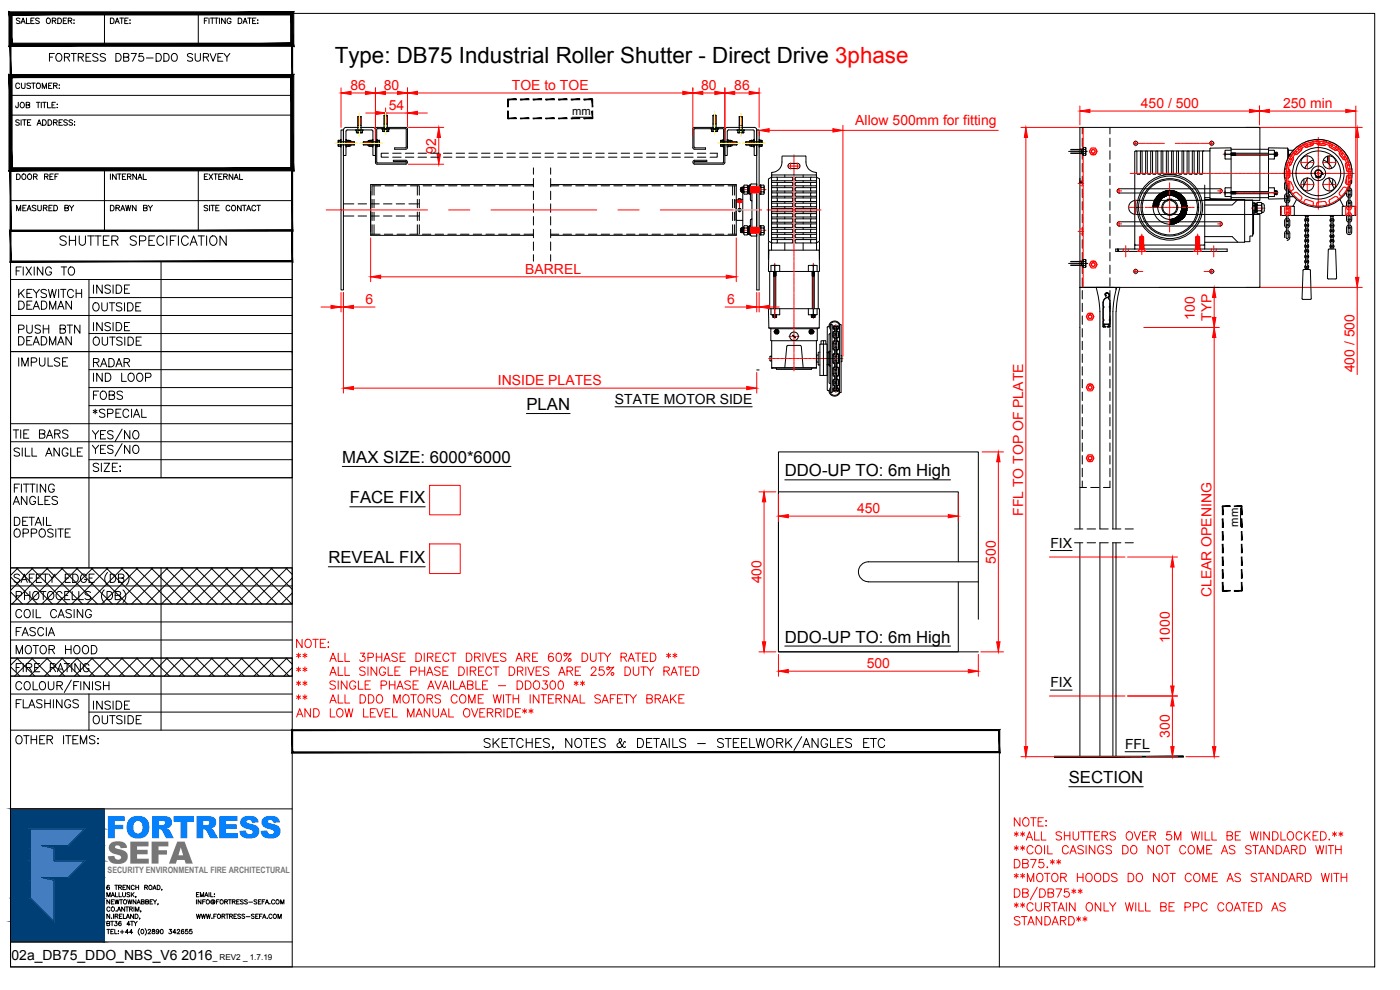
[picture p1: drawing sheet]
<svg xmlns="http://www.w3.org/2000/svg" width="420mm" height="297mm" viewBox="0 0 420 297" stroke-linecap="round" stroke-linejoin="round" font-family="sans-serif">
<defs><g id="words">
<text font-size="9.2" fill="#007fff" x="31.7" y="251.5">FORTRESS</text>
<text font-size="9.2" fill="#767676" x="32.1" y="259.1">SEFA</text>
<text font-size="7.5" x="26.5" y="133.7">YES/NO</text>
<text font-size="7.1" x="26.5" y="137.9">YES/NO</text>
<text font-size="6.7" x="100.4" y="19">Type: DB75 Industrial Roller Shutter - Direct Drive 3phase</text>
<g font-size="6.2">
<text x="16.6" y="74.8">SHUTTER SPECIFICATION</text>
<text x="3.5" y="197.6">MOTOR HOOD</text>
</g>
<g font-size="5.7">
<text x="13.8" y="19.8">FORTRESS DB75-DDO SURVEY</text>
<text x="26.8" y="89.3">INSIDE</text>
<text x="4.2" y="90.7">KEYSWITCH</text>
<text x="4.2" y="94.2">DEADMAN</text>
<text x="26.5" y="94.5">OUTSIDE</text>
<text x="4.2" y="101.2">PUSH BTN</text>
<text x="26.8" y="100.5">INSIDE</text>
<text x="4.2" y="104.8">DEADMAN</text>
<text x="26.8" y="104.8">OUTSIDE</text>
<text x="4.2" y="111.1">IMPULSE</text>
<text x="26.8" y="111.1">RADAR</text>
<text x="26.8" y="115.7">IND LOOP</text>
<text x="26.8" y="121">FOBS</text>
<text x="26.8" y="126.3">*SPECIAL</text>
<text x="2.8" y="132.6">TIE BARS</text>
<text x="2.8" y="137.9">SILL ANGLE</text>
<text x="2.8" y="152.8">ANGLES</text>
<text x="3.2" y="158.7">DETAIL</text>
<text x="2.8" y="162.3">OPPOSITE</text>
<text x="3.5" y="186.6">COIL CASING</text>
<text x="3.5" y="191.9">FASCIA</text>
<text x="3.5" y="202.8">FIRE RATING</text>
<text x="3.5" y="213.8">FLASHINGS</text>
<text x="26.8" y="214.1">INSIDE</text>
<text x="26.8" y="218.4">OUTSIDE</text>
<text x="3.5" y="224.4">OTHER ITEMS:</text>
</g>
<text font-size="5.3" x="3.5" y="83.6">FIXING TO</text>
<g font-size="5">
<text x="158" y="123">PLAN</text>
<text x="102.7" y="138.9">MAX SIZE: 6000*6000</text>
<text x="235.5" y="142.9">DDO-UP TO: 6m High</text>
<text x="105" y="151">FACE FIX</text>
<text x="98.5" y="169">REVEAL FIX</text>
<text x="235.5" y="192.8">DDO-UP TO: 6m High</text>
<text x="320.7" y="234.9">SECTION</text>
</g>
<g font-size="4.9">
<text x="3.9" y="55">DOOR REF</text>
<text x="31.7" y="64.6">DRAWN BY</text>
</g>
<g font-size="4.2" fill="#f00">
<text x="105.2" y="27.1">86</text>
<text x="115.2" y="27.1">80</text>
<text x="153.6" y="27.1">TOE to TOE</text>
<text x="210.4" y="27.1">80</text>
<text x="220.4" y="27.1">86</text>
<text x="116.7" y="33.1">54</text>
<text x="342.4" y="32.5">450 / 500</text>
<text x="385" y="32.5">250 min</text>
<text x="256.7" y="37.5">Allow 500mm for fitting</text>
<text x="130.9" y="46.1" transform="rotate(-90 130.9 46.1)">92</text>
<text x="157.6" y="82.3">BARREL</text>
<text x="109.7" y="91.3">6</text>
<text x="218.2" y="91.3">6</text>
<text x="358.6" y="95.9" transform="rotate(-90 358.6 95.9)">100</text>
<text x="363.6" y="96.3" transform="rotate(-90 363.6 96.3)">TYP</text>
<text x="406.5" y="111.7" transform="rotate(-90 406.5 111.7)">400 / 500</text>
<text x="149.4" y="115.7">INSIDE PLATES</text>
<text x="257.2" y="154.1">450</text>
<text x="307.1" y="154.7" transform="rotate(-90 307.1 154.7)">FFL TO TOP OF PLATE</text>
<text x="298.8" y="169.1" transform="rotate(-90 298.8 169.1)">500</text>
<text x="228.5" y="175" transform="rotate(-90 228.5 175)">400</text>
<text x="363.6" y="179.2" transform="rotate(-90 363.6 179.2)">CLEAR OPENING</text>
<text x="351.1" y="192.8" transform="rotate(-90 351.1 192.8)">1000</text>
<text x="260.1" y="200.6">500</text>
<text x="351.1" y="221.4" transform="rotate(-90 351.1 221.4)">300</text>
</g>
<g font-size="4.2">
<text x="184.6" y="121.2">STATE MOTOR SIDE</text>
<text x="315.2" y="164.3">FIX</text>
<text x="315.2" y="206.2">FIX</text>
<text x="337.6" y="224.7">FFL</text>
<text x="3.5" y="288">02a_DB75_DDO_NBS_V6 2016</text>
</g>
<g font-size="3.4">
<text x="171.7" y="34.5">mm</text>
<text x="371.6" y="158" transform="rotate(-90 371.6 158)">mm</text>
</g>
<text font-size="2.6" fill="#767676" x="32.3" y="261.9">SECURITY ENVIRONMENTAL FIRE ARCHITECTURAL</text>
<text font-size="2.4" x="63.8" y="288">_ REV2 _ 1.7.19</text>
</g></defs>
<!-- layer: 0 -->
<g fill="none" stroke="#000" stroke-width=".3">
<path d="M102.3 39h.8v48h-.8zM103.1 39v7.7h.7v-7.3M103.1 39l.2-.6 .5-.2h8.1l.6 .2 .2 .6M103.9 39.3l.3-.3h7.4l.3 .3M108.8 39.2v.6M112.7 39v7.7h-.8v-7.3M112.7 38.7v10.1M113.1 38.2h8.7l.5 .5M113.1 38.2l-.4 .5M113.3 38.6h8.4M113.3 38.6l-.2 .3v9.7l.2 .3M116.7 38.8v.6"/>
<path d="M121.7 38.6l.2 .1v5.4l-.2 .3M122.3 38.7v5.6M152.3 29.8h.2M152.4 35.4v.2M177.7 35.5h.2M177.8 29.7v.2M207.9 38.7l.5-.5h8.7l.4 .5M207.9 38.7v5.6M208.6 38.6h8.3M208.6 38.6l-.3 .3v5.3l3.4 .2v.4h-3.3M213.6 38.8v.6M216.9 38.6l.3 .3v9.7l-.3 .3"/>
<path d="M217.5 39l.3-.6 .5-.2h8l.6 .2 .2 .6M217.5 39v7.7h.8v-7.3M217.5 38.7v10.1M221.4 39.2v.6M226 39h-7.3l-.4 .3M226 39l.4 .3M227.1 39v7.7h-.8v-7.3M324.8 38.2v2M333.1 38.2v2M101.6 43.9h.6M111.7 59.8v2.6M112.3 55.8v2.7"/>
<path d="M112.3 59.8v2.6M112.7 48.8l.4 .4M113.1 49.3h8.7M113.2 43.9h.6M113.3 48.9h8.5v-.4h-3.7v-.4h3.7l.5 .6-.5 .6M114.3 55.8h-2.6v2.7M115.6 55.8h2.5M116.6 46h-2.2v1.2h2.2M117.8 47.2h2.6M117.8 46h2.6M119.4 55.8h2.5M121.7 44.4h-3.3v.4h3.4"/>
<path d="M121.7 47.2h2.5M121.7 46h2.5M122.3 44.3l-.5 .4M123.2 55.8h2.5M125.3 55.8v2.7M125.3 59.8v2.6M125.5 47.2h2.5M125.5 46h2.5M125.8 55.8v2.7M125.8 59.8v2.6M127 55.8h2.5M129.3 47.2h2.5"/>
<path d="M129.3 46h2.5M130.8 55.8h2.5M133.1 47.2h2.5M133.1 46h2.5M134.6 55.8h2.5M136.9 47.2h2.5M136.9 46h2.5M138.4 55.8h2.6M140.7 47.2h2.5M140.7 46h2.5M142.2 55.8h2.6M144.5 47.2h2.6"/>
<path d="M144.5 46h2.6M146 55.8h2.6M148.3 47.2h2.6M148.3 46h2.6M149.8 55.8h2.6M152.1 47.2h2.6M152.1 46h2.6M153.7 55.8h2.5M155.9 47.2h2.6M155.9 46h2.6M157.5 55.8h2.6M159.8 47.2h2.5"/>
<path d="M159.8 46h2.5M160.1 55.4h-48.9v15.2h48.9M160.1 50.4v1.9M160.1 53.6v2.5M160.1 57.4v2.5M163.6 47.2h2.5M163.6 46h2.5M165.3 55.4h55.7v15.2h-55.7M165.3 55.8h2.4M165.3 50.4v1.9M165.3 53.6v2.5M165.3 57.4v2.5"/>
<path d="M167.4 47.2h2.5M167.4 46h2.5M169 55.8h2.5M171.2 47.2h2.5M171.2 46h2.5M172.8 55.8h2.5M175 47.2h2.5M175 46h2.5M176.6 55.8h2.5M178.8 47.2h2.5M178.8 46h2.5M180.4 55.8h2.6"/>
<path d="M182.6 47.2h2.6M182.6 46h2.6M184.2 55.8h2.6M186.4 47.2h2.6M186.4 46h2.6M188 55.8h2.6M190.2 47.2h2.6M190.2 46h2.6M191.8 55.8h2.6M194 47.2h2.6M194 46h2.6M195.7 55.8h2.5"/>
<path d="M197.9 47.2h2.5M197.9 46h2.5M199.5 55.8h2.5M201.7 47.2h2.5M201.7 46h2.5M203.3 55.8h2.5M205.5 47.2h2.5M205.5 46h2.5M207.1 55.8h2.5M207.9 44.3l.5 .4M208.4 48.4v.5M208.4 48.1l-.5 .6 .5 .6"/>
<path d="M208.4 48.1h3.7v.4h-3.7M208.4 48.9h8.5M208.4 49.3h8.7M209.3 47.2h2.5M209.3 46h2.5M210.9 55.8h2.5M213.1 46h2.2v1.2h-2.2M214.7 55.8h2.5M216.4 43.9h.6M217.5 48.8l-.4 .4M218.5 55.8h2.5M219.9 55.8v2.7"/>
<path d="M219.9 59.8v2.6M220.5 55.8v2.7M220.5 59.8v2.6M228 43.9h.6M324.8 41.4v2.6M324.8 45.3v2.5M324.8 49.1v2.5M324.8 52.9v2.5M324.8 56.7v2.5M333.1 41.4v2.6M333.1 45.3v2.5M333.1 49.1v2.5"/>
<path d="M333.1 52.9v2.5M333.1 56.7v2.5M103.1 61.2h3.1M103.1 64.8h3.1M107.5 61.2h2.5M107.5 64.8h2.5M111.2 70.3h2.9M111.3 61.2h2.5M111.3 64.8h2.5M111.7 63.6v2.6M111.7 67.4v2.9M112.3 63.6v2.6"/>
<path d="M112.3 67.4v2.9M115.1 61.2h2.5M115.1 64.8h2.5M115.3 70.3h2.6M118.9 61.2h2.5M118.9 64.8h2.5M119.2 70.3h2.5M122.7 61.2h3.1M122.7 64.8h3.1M123 70.3h2.5M125.3 63.6v2.6M125.3 67.4v2.9"/>
<path d="M125.8 63.6v2.6M125.8 67.4v2.9M126.8 70.3h2.5M130.6 70.3h2.5M134.4 70.3h2.5M138.2 70.3h2.5M142 70.3h2.6M145.8 70.3h2.6M149.6 70.3h2.6M153.4 70.3h2.6M157.3 70.3h2.8M160.1 61.2v2.5"/>
<path d="M160.1 65v2.5M160.1 68.8v2.5M160.1 72.6v2.5M160.1 76.4v2M165.3 70.3h2.4M165.3 61.2v2.5M165.3 65v2.5M165.3 68.8v2.5M165.3 72.6v2.5M165.3 76.4v2M169 70.3h2.5M172.8 70.3h2.5"/>
<path d="M176.6 70.3h2.5M180.4 70.3h2.6M184.2 70.3h2.6M188 70.3h2.6M191.8 70.3h2.6M195.7 70.3h2.5M199.5 70.3h2.5M203.3 70.3h2.5M207.1 70.3h2.5M210.9 70.3h2.5M214.7 70.3h2.5M218.5 70.3h2.5"/>
<path d="M219.9 63.6v2.6M219.9 67.4v2.9M220.5 63.6v2.6M220.5 67.4v2.9M324.8 60.5v2.5M324.8 64.3v2.5M324.8 68.1v2.6M324.8 71.9v2.6M324.8 75.7v2.6M324.8 79.5v2.6M333.1 60.5v2.5M333.1 64.3v2.5"/>
<path d="M333.1 68.1v2.6M333.1 71.9v2.6M333.1 75.7v2.6M333.1 79.5v2.6M227.1 87v-48h.7v48M324.1 86.2v12.1M324.8 83.4v2.5M324.8 87.2v2.5M324.8 91v2.5M324.8 94.8v2.5M324.8 98.6v2.5M329 86.2l.8 4 .3 3.3"/>
<path d="M331 92.4v3.3l.3 .3-.2 .3M331 90.8l.2 1.2M331 96.3v1.7M331 98l.1 .1M331.1 96.3v1.7h.6M331.1 92.4l.1 3.4M331.1 90.8l.1 1.1M331.1 98.1h.6M331.2 95.9l-.2 .4M331.2 92l-.2 .4M331.2 92l.1 .1-.2 .3M331.3 97.3h1.6l-.1 .7h-.4"/>
<path d="M331.3 97.4l.2 .5h.3l-.1 .2M331.3 97.2h1.6M331.4 97.2l-.1 .7M331.4 97.9l.3 .1M331.5 97.9h.1M331.7 98h.1M332.4 98h.1M332.6 89.3l.5 .8v1.8M332.6 97.9h-.2l.1 .2M332.7 89.4l.3 .4M332.7 97.9h.1M332.9 97.4l-.2 .5"/>
<path d="M332.9 97.2l.1 .1M333 89.8l.1 .3v7.9M333 95.9l.2 .4M333.1 92.4v3.4M333.1 96.3v1.7M333.1 98h-.7M333.1 95.7l-.1 .1M333.1 91.8l-.2 .3 .2 .3M333.1 83.4v2.5M333.1 87.2v2.5M333.1 98.6v2.5M333.2 98l-.8 .1"/>
<path d="M333.2 95.7l-.3 .3 .2 .3M333.2 91.8l-.2 .3 .2 .3M334 93.5v65.2M334.9 93.5v65.2M227.1 111h.7M324.8 102.4v2.5M324.8 106.2v2.6M324.8 110v2.6M324.8 113.8v2.6M324.8 117.6v2.6M333.1 102.4v2.5M333.1 106.2v2.6"/>
<path d="M333.1 110v2.6M333.1 113.8v2.6M333.1 117.6v2.6M324.8 121.5v2.5M324.8 125.3v2.5M324.8 129.1v2.5M324.8 132.9v2.5M324.8 136.7v2.5M333.1 121.5v2.5M333.1 125.3v2.5M333.1 129.1v2.5M333.1 132.9v2.5"/>
<path d="M333.1 136.7v2.5M322.5 158.7h2.5M324.1 146.3h2M324.8 140.5v2.5M324.8 144.3v2M326.2 158.7h2.6M327.3 146.3h2.6M330.1 158.7h2.5M333.1 140.5v2.5M333.1 144.3v2h-1.9M333.9 158.7h2.5M337.7 158.7h2.4"/>
<path d="M366.8 151.9h.3M372.6 151.8v.2M322.5 162.9h2.5M326.2 162.9h2.6M330.1 162.9h2.5M333.9 162.9h2.5M334 162.9v64.1M334.9 162.9v64.1M337.7 162.9h2.4M366.9 177.2v.1M372.6 177.2h.1"/>
</g>
<!-- layer: Production Dimensions -->
<g fill="none" stroke="#f00" stroke-width=".3">
<path d="M102.3 26.4v11.8M105.4 27.9h4.3M109.8 33.9h2.9M112.7 26.4v15.7M115.7 27.9h3.6M115.7 32.4v5M115.7 33.9h6.6M122.3 26.4v11.5M122.6 38.2h10.6M125.3 27.9h79.6M125.3 33.9h3M207.9 26.4v14.4"/>
<path d="M210.9 27.9h3.6M217.5 26.4v15.7M220.5 27.9h4.3M227.8 26.4v11.8M227.8 39.8v.8M230.8 39.1h19.2M253 37.6v69.2M253 39.1h46.6M306.4 38.2h17.6M324.1 31.8v5.7M327.1 33.3h47.9M373.9 38.2h34.9"/>
<path d="M378 31.8v5.7M380.9 33.3h23M406.9 31.8v30.7M122.5 49.3h10.7M131.7 41.2v5.1M307.9 41.2v182.8M407.3 41.2v42M111.2 71.4v13.1M221 71.4v13.1M96.3 92.1h3M102.3 87.8v5.8M102.3 92.1h.8"/>
<path d="M103.1 87.8v30.1M106.1 92.1h6.5M114.2 83.1h103.8M217.6 92.1h6.5M227.1 87.8v5.8M227.1 92.1h.7M227.8 87.8v5.8M230.8 92.1h3M343.3 98.3h22.6M347.8 86.2h18.1M364.4 89.2v6.1M374 86.2h34.8"/>
<path d="M407.3 86.2v26.2M106.1 116.5h118M227.1 111.8v6.1M364.4 101.3v122.7M294.8 135.6h6.3M299.6 138.6v54M227.8 147.6h5.1M229.3 150.6v42M233.6 148.3v8.1M236.6 154.9h48M287.6 148.3v8.1M338.4 167.1h15"/>
<path d="M351.9 170.1v35.7M227.8 195.6h5.1M233.6 196.3v6.6M293.6 196.3v6.6M294.4 195.6h6.7M236.6 201.4h54M338.4 208.8h15M351.9 211.8v12.2M306.4 227h36.2M344.1 227h9.3M355.9 227h10M304.4 257.9h.9a1.32 1.32 0 0 1 .8 1.2 1.32 1.32 0 0 1-.8 1.3h-.9z"/>
<path d="M304.4 249.9l1.2 .7M304.4 254.1l1.2 .7M305 249.6v1.4M305 253.7v1.4M305.6 249.9l-1.2 .7M305.6 254.1l-1.2 .7M306.1 245.4v2.5l-1.7-2.5v2.5M306.3 249.9l1.2 .7M306.3 254.1l1.2 .7M306.9 259.1l1.4-.1 .3-.4-.1-.5-1.6-.2v2.5h1.1a.66 .66 0 0 0 .6-.7 .66 .66 0 0 0-.6-.6M306.9 249.6v1.4M306.9 253.7v1.4"/>
<path d="M307.2 245.7l.2-.2a1.24 1.24 0 0 1 1.5 .8 1.24 1.24 0 0 1-.8 1.6 1.27 1.27 0 0 1-1.2-.8 1.27 1.27 0 0 1 .3-1.4zM307.5 249.9l-1.2 .7M307.5 254.1l-1.2 .7M308 252.1l.9-2.5 1 2.5M308.3 251.2h1.2M309.3 257.9h1.7l-1.2 2.5M309.3 245.4h1.7M310 254.3a.94 .94 0 0 0-1-.6 .94 .94 0 0 0-.8 1 1.05 1.05 0 0 0 .4 1.3 1.05 1.05 0 0 0 1.3-.1l.1-.3M310.1 245.4v2.5M310.5 249.6v2.5h1.4M311 254.1l.2-.3a1.24 1.24 0 0 1 1.5 .9 1.24 1.24 0 0 1-.8 1.5 1.27 1.27 0 0 1-1.1-.7 1.27 1.27 0 0 1 .2-1.4zM311.6 246.5h.9"/>
<path d="M312.5 249.6v2.5h1.4M313.1 245.4h-1.5v2.5h1.5M313.1 257.9h-1.2l-.1 1.1a.87 .87 0 0 1 1.3-.1 .87 .87 0 0 1-.1 1.3 .87 .87 0 0 1-1.3-.3M313.5 253.7v2.5M313.9 246.2v.3zM313.9 247.7v.2zM314.4 253.7v2.5h1.4M315.2 258.2l1.2 .8M315.8 257.9v1.4M316.4 258.2l-1.2 .8M317.1 258.2l1.2 .8M317.7 257.9v1.4"/>
<path d="M318.3 258.2l-1.2 .8M318.6 249.9a.94 .94 0 0 0-1.7 .2l.2 .4 1.2 .5 .3 .7a1.04 1.04 0 0 1-1.7 0M319.4 249.6v2.5M319.4 250.7h1.7M320.6 254.3a.92 .92 0 0 0-1-.6 .92 .92 0 0 0-.8 1 1.05 1.05 0 0 0 .3 1.2 1.05 1.05 0 0 0 1.1 .2l.4-.5M321.1 256.2l1-2.5 .9 2.5M321.1 249.6v2.5M321.4 255.4h1.3M322.1 249.6v1.7a.83 .83 0 0 0 .8 .8 .83 .83 0 0 0 .8-.8v-1.7M324.3 249.6h1.7M325.1 254.1a.95 .95 0 0 0-.9-.4 .95 .95 0 0 0-.7 .6l.2 .4 1.2 .4 .2 .8a1.16 1.16 0 0 1-1.6 0M325.1 249.6v2.5"/>
<path d="M326 253.7v2.5M326.2 249.6h1.7M327.1 249.6v2.5M328.5 250.7h.9M328.6 253.7v2.5l-1.7-2.5v2.5M330 249.6h-1.5v2.5h1.5M330.7 250.7l1.5-.1 .2-.3-.1-.5-1.6-.2v2.5M331.2 254.3a.92 .92 0 0 0-1.1-.6 .92 .92 0 0 0-.7 1v.6a.89 .89 0 0 0 .9 .9 .89 .89 0 0 0 .9-.9h-.6M331.5 250.7l.9 1.4M333.6 254.1a.92 .92 0 0 0-.9-.4 .92 .92 0 0 0-.8 .6l.3 .4 1.2 .4 .2 .8a1.12 1.12 0 0 1-1.7 0M334.8 249.9a.94 .94 0 0 0-1.7 .2l.5 .5 .9 .4 .3 .7a1.04 1.04 0 0 1-1.7 0M336.9 253.7h.9a1.35 1.35 0 0 1 .8 1.3 1.35 1.35 0 0 1-.8 1.2h-.9z"/>
<path d="M338.2 249.9a.92 .92 0 0 1 1.1-.3 .92 .92 0 0 1 .6 .9 1.08 1.08 0 0 1-.2 1.2 1.08 1.08 0 0 1-1.2 .2l-.5-.8zM339.5 254.1a.9 .9 0 0 1 1.1-.4 .9 .9 0 0 1 .6 1v.6a.95 .95 0 0 1-1 .9 .95 .95 0 0 1-.9-.9zM340.4 249.6l.9 2.5 1-2.5M342.9 250.7h.9M344.4 249.6h-1.5v2.5h1.5M345.1 250.7l1.5-.1 .2-.3-.1-.5-1.6-.2v2.5M346 250.7l.8 1.4M346.2 253.7v2.5l-1.7-2.5v2.5M347.5 253.8a1.24 1.24 0 0 1 1.5 .9 1.24 1.24 0 0 1-.8 1.5 1.31 1.31 0 0 1-1.2-.9 1.31 1.31 0 0 1 .5-1.5zM349.4 253.7h1.7M350.3 253.7v2.5M351.4 249.6h-1.1l-.2 1a.89 .89 0 0 1 1.4 0 .89 .89 0 0 1-.2 1.3 .89 .89 0 0 1-1.3-.4"/>
<path d="M352.5 252.1v-2.5l1 2.5 .9-2.5v2.5M355.8 254.3a.92 .92 0 0 0-1-.6 .92 .92 0 0 0-.7 1v.6a.91 .91 0 0 0 .7 .9 .91 .91 0 0 0 1-.6M357 253.8a1.24 1.24 0 0 1 1.5 .9 1.24 1.24 0 0 1-.8 1.5 1.31 1.31 0 0 1-1.2-.9 1.31 1.31 0 0 1 .5-1.5zM357.6 249.6l.6 2.5 .6-2.5 .6 2.5 .6-2.5M359.3 256.2v-2.5l.9 2.5 1-2.5v2.5M360.7 249.6v2.5M361.7 249.6v2.5h1.4M362.1 254.9h1M363.7 249.6v2.5h1.4M363.7 253.7h-1.6v2.5h1.6M366.6 256.2l.9-2.5 1 2.5M366.9 255.4h1.2"/>
<path d="M368.2 250.7l1.4-.1 .3-.3-.1-.5-1.6-.2v2.5h1.1a.66 .66 0 0 0 .6-.7 .66 .66 0 0 0-.6-.7M370.6 254.1a.95 .95 0 0 0-.9-.4 .95 .95 0 0 0-.8 .6l.3 .4 1.2 .4 .2 .8a1.16 1.16 0 0 1-1.7 0M370.7 250.7h1M372.3 249.6h-1.6v2.5h1.6M375.2 249.6l.7 2.5 .6-2.5 .5 2.5 .6-2.5M375.5 254.1a.92 .92 0 0 0-.9-.4 .92 .92 0 0 0-.8 .6l.2 .4 1.2 .4 .3 .8a1.12 1.12 0 0 1-1.7 0M375.9 253.7h1.7M376.8 253.7v2.5M377.9 256.2l.9-2.5 1 2.5M378.2 255.4h1.2M378.4 249.6v2.5M380.9 249.6v2.5l-1.6-2.5v2.5"/>
<path d="M381.9 249.6h.9a1.35 1.35 0 0 1 .8 1.2 1.35 1.35 0 0 1-.8 1.3h-.9zM382 253.7v2.5l-1.6-2.5v2.5M383 253.7h.8a1.33 1.33 0 0 1 .9 1.3 1.33 1.33 0 0 1-.9 1.2h-.8zM384.4 249.6v2.5h1.5M385.1 256.2l1-2.5 .9 2.5M385.5 255.4h1.2M386.6 249.9a.92 .92 0 0 1 1-.3 .92 .92 0 0 1 .6 .9v.6a.95 .95 0 0 1-.9 1 .95 .95 0 0 1-1-1zM387.6 254.9l1.5-.1 .2-.6-.6-.5h-1.1v2.5M388.5 254.9l.8 1.3M390.1 253.7h.9a1.35 1.35 0 0 1 .8 1.3 1.35 1.35 0 0 1-.8 1.2h-.9zM390.7 250.1a.91 .91 0 0 0-1-.5 .91 .91 0 0 0-.8 .9v.6a.92 .92 0 0 0 .8 1 .92 .92 0 0 0 1-.6M391.6 249.6v2.5"/>
<path d="M392.2 250.6l1 1.5M393.2 249.6l-1.6 1.6M394.1 250.7h.9M394.9 253.7l.6 2.5 .6-2.5 .6 2.5 .6-2.5M395.6 249.6h-1.5v2.5h1.5M396.3 249.6h.9a1.32 1.32 0 0 1 .8 1.2 1.32 1.32 0 0 1-.8 1.3h-.9zM398 253.7v2.5M398.6 253.7h1.6M398.8 251.9h.3zM399.4 253.7v2.5M399.9 249.9l1.2 .7M400.5 249.6v1.4"/>
<path d="M400.8 254.9h1.7M400.8 253.7v2.5M401.1 249.9l-1.2 .7M401.8 249.9l1.2 .7M402.4 249.6v1.4M402.5 253.7v2.5M403 249.9l-1.2 .7M304.4 266.7h.9a1.32 1.32 0 0 1 .8 1.2 1.32 1.32 0 0 1-.8 1.3h-.9zM304.4 262.4l1.2 .7M304.4 271.2l1.2 .7M305 262v1.5M305 270.8v1.5"/>
<path d="M305.6 262.4l-1.2 .7M305.6 271.2l-1.2 .7M306.1 275.4a.94 .94 0 0 0-.9-.4 .94 .94 0 0 0-.8 .6l.3 .4 1.1 .4 .3 .8a1.08 1.08 0 0 1-1.7 0M306.3 262.4l1.2 .7M306.3 271.2l1.2 .7M306.6 275h1.6M306.9 267.9l1.4-.1 .3-.4-.1-.5-1.6-.2v2.5h1.1a.66 .66 0 0 0 .6-.7 .66 .66 0 0 0-.6-.6M306.9 262v1.5M306.9 270.8v1.5M307.4 275v2.5M307.5 262.4l-1.2 .7M307.5 271.2l-1.2 .7"/>
<path d="M308.3 264.5v-2.5l1 2.5 .9-2.5v2.5M308.5 277.5l.9-2.5 1 2.5M308.8 276.7h1.2M310 271.4a.94 .94 0 0 0-1-.6 .94 .94 0 0 0-.8 1 1.05 1.05 0 0 0 .4 1.3 1.05 1.05 0 0 0 1.3-.1l.1-.2M310.8 270.8v1.8a.86 .86 0 0 0 .9 .8 .86 .86 0 0 0 .8-.8v-1.8M311.3 262.4a.95 .95 0 0 1 1.1-.3 .95 .95 0 0 1 .6 .9v.6a.95 .95 0 0 1-1 1 .95 .95 0 0 1-.9-1zM311.3 266.2l-2.1 3.8M312 266.7h.9a1.32 1.32 0 0 1 .9 1.2 1.32 1.32 0 0 1-.9 1.3h-.9zM312.6 275v2.5l-1.6-2.5v2.5M313.5 272l1.4-.1 .2-.3-.1-.5-.5-.3h-1v2.5M313.5 262h1.6M313.6 275h.8a1.38 1.38 0 0 1 .9 1.3 1.38 1.38 0 0 1-.9 1.2h-.8z"/>
<path d="M314.2 260.3h.2zM314.3 262v2.5M314.3 272l.8 1.3M314.5 267.9l1.5-.1 .2-.4-.1-.5-1.6-.2v2.5h1.1a.66 .66 0 0 0 .6-.7 .66 .66 0 0 0-.6-.6M315.6 270.8h1.7M315.8 277.5l.9-2.5 .9 2.5M315.8 262.4a.95 .95 0 0 1 1.1-.3 .95 .95 0 0 1 .6 .9v.6a.95 .95 0 0 1-.9 1 .95 .95 0 0 1-1-1zM316.1 276.7h1.2M316.4 270.8v2.5M316.9 266.7h1.7l-1.2 2.5M317.5 273.3l1-2.5 .9 2.5M317.9 272.5h1.2"/>
<path d="M318.2 276.2l1.4-.1 .3-.4-.1-.4-.5-.3h-1.1v2.5M318.3 263.2l1.5-.1 .2-.6-.6-.5h-1.1v2.5M319.1 276.2l.8 1.3M319.2 263.2l.8 1.3M320 270.8v2.5M320.7 266.7h-1.2l-.1 1.1a.87 .87 0 0 1 1.4-.1 .87 .87 0 0 1-.2 1.4 .87 .87 0 0 1-1.3-.4M320.7 275a1.37 1.37 0 0 1 1.6 .7 1.37 1.37 0 0 1-.4 1.7l-1.2 .1zM321.7 267l1.2 .8M322.3 266.7v1.4M322.7 270.8v2.5l-1.7-2.5v2.5M322.9 267l-1.2 .8M323.1 275.4l1.2 .7"/>
<path d="M323.3 262v2.5M323.3 263.2h1.7M323.6 267l1.2 .8M323.7 275v1.4M324.2 266.7v1.4M324.3 275.4l-1.2 .7M324.8 267l-1.2 .8M325 262v2.5M325 275.4l1.2 .7M325.6 275v1.4M326.1 262.4l.4-.4a1.25 1.25 0 0 1 1.3 1.3 1.25 1.25 0 0 1-1.3 1.2l-.2-.1a1.6 1.6 0 0 1-.2-2zM326.2 271.2a.92 .92 0 0 1 1.1-.3 .92 .92 0 0 1 .6 .9 1.05 1.05 0 0 1-.3 1.2 1.05 1.05 0 0 1-1.1 .2l-.5-.8z"/>
<path d="M326.2 275.4l-1.2 .7M328.7 262.4l.5-.4a1.25 1.25 0 0 1 1.2 1.3 1.25 1.25 0 0 1-1.2 1.2l-.5-.3-.2-.6zM330.4 270.8v2.5l-1.7-2.5v2.5M331.2 262h.8a1.35 1.35 0 0 1 .9 1.3 1.35 1.35 0 0 1-.9 1.2h-.8zM331.3 270.8v2.5h1.5M333 270.8l1 1.2v1.3M334.9 270.8l-.9 1.2M335.3 262.4a.97 .97 0 0 0-1.7 .2l.2 .4 1.2 .5 .3 .7a1.16 1.16 0 0 1-1.7 0M337.8 270.8l.6 2.5 .5-2.5 .6 2.5 .6-2.5M338.6 262h.8a1.32 1.32 0 0 1 .9 1.3 1.32 1.32 0 0 1-.9 1.2h-.8zM340.9 270.8v2.5M341.2 262.4a.95 .95 0 0 1 1.1-.3 .95 .95 0 0 1 .6 .9v.6a.95 .95 0 0 1-1 1 .95 .95 0 0 1-.9-1z"/>
<path d="M341.8 270.8v2.5h1.4M343.8 270.8v2.5h1.5M347.9 262v2.5l-1.7-2.5v2.5M348.3 272l1.5-.1 .2-.3-.1-.5-.5-.3h-1.1v2.5h1.1l.5-.2v-.8l-.5-.3M348.9 262.4l.5-.4a1.25 1.25 0 0 1 1.2 1.3 1.25 1.25 0 0 1-1.2 1.2l-.5-.3-.2-.6zM350.8 272h1M351.1 262h1.6M351.9 262v2.5M352.4 270.8h-1.6v2.5h1.6M355.6 272.2h1.1a.66 .66 0 0 0 .6-.7 .66 .66 0 0 0-.6-.7h-1.1v2.5M357.5 262.6a.91 .91 0 0 0-1-.6 .91 .91 0 0 0-.8 1v.6a.91 .91 0 0 0 .8 .9 .91 .91 0 0 0 1-.6M358.1 272.2h1.1a.66 .66 0 0 0 .6-.7 .66 .66 0 0 0-.6-.7h-1.1v2.5"/>
<path d="M358.5 262.4a.92 .92 0 0 1 1-.3 .92 .92 0 0 1 .6 .9 1.12 1.12 0 0 1-1.2 1.5l-.4-.3-.3-.6zM361 264.5v-2.5l.9 2.5 1-2.5v2.5M362.3 271.4a.92 .92 0 0 0-1.1-.6 .92 .92 0 0 0-.7 1v.6a.91 .91 0 0 0 .7 1 .91 .91 0 0 0 1.1-.6M363.8 263.2h1M365.4 262h-1.6v2.5h1.6M367.3 271.4a.92 .92 0 0 0-1.1-.6 .92 .92 0 0 0-.7 1v.6a.91 .91 0 0 0 .7 1 .91 .91 0 0 0 1.1-.6M368.2 264.5l1-2.5 .9 2.5M368.2 271.2a.92 .92 0 0 1 1.1-.3 .92 .92 0 0 1 .6 .9v.6a.95 .95 0 0 1-1 1 .95 .95 0 0 1-.9-1zM368.6 263.7h1.2M370.4 273.3l.9-2.5 1 2.5M370.7 272.5h1.2M372.3 262.4a.94 .94 0 0 0-1.7 .2l.2 .4 1.3 .5 .2 .7a1.12 1.12 0 0 1-1.7 0"/>
<path d="M372.5 270.8h1.7M373.3 270.8v2.5M374.8 272h.9M376.3 270.8h-1.5v2.5h1.5M377 270.8h.9a1.33 1.33 0 0 1 .8 1.3 1.33 1.33 0 0 1-.8 1.2h-.9zM377.1 262.4a.94 .94 0 0 0-1.6 .2l.4 .5 1 .4 .2 .7a1.12 1.12 0 0 1-1.6 0M377.6 262h1.7M378.4 262v2.5M379.5 264.5l1-2.5 1 2.5M379.9 263.7h1.2M381.7 273.3l.9-2.5 1 2.5M382 272.5h1.2"/>
<path d="M383.7 262v2.5l-1.7-2.5v2.5M384.7 262h.8a1.32 1.32 0 0 1 .9 1.3 1.32 1.32 0 0 1-.9 1.2h-.8zM385.7 271.2a.94 .94 0 0 0-1.6 .2l.2 .4 1.2 .5 .2 .7a1.12 1.12 0 0 1-1.6 0M386.8 264.5l1-2.5 .9 2.5M387.2 263.7h1.2M389.3 263.2l1.4-.1 .3-.6-.6-.5h-1.1v2.5M390.1 263.2l.9 1.3M391.8 262h.8a1.32 1.32 0 0 1 .9 1.3 1.32 1.32 0 0 1-.9 1.2h-.8zM396.6 262l.6 2.5 .5-2.5 .6 2.5 .6-2.5M399.7 262v2.5M400.2 262h1.7M401.1 262v2.5"/>
<path d="M402.5 262v2.5M402.5 263.2h1.7M404.2 262v2.5"/>
</g>
<g fill="#f00" stroke="#f00" stroke-width=".3">
<path d="M122.3 27.9l3-.5v1z"/>
<path d="M204.9 27.4l3 .5-3 .5z"/>
<path d="M207.9 27.9l3-.5v1z"/>
<path d="M214.5 27.4l3 .5-3 .5z"/>
<path d="M119.3 27.4l3 .5-3 .5z"/>
<path d="M112.7 27.9l3-.5v1z"/>
<path d="M109.7 27.4l3 .5-3 .5z"/>
<path d="M102.3 27.9l3.1-.5v1z"/>
<path d="M103.1 116.5l3-.5v.9z"/>
<path d="M224.1 116l3 .5-3 .4z"/>
<path d="M111.2 83.1l3-.5v.9z"/>
<path d="M218 82.6l3 .5-3 .4z"/>
<path d="M217.5 27.9l3-.5v1z"/>
<path d="M224.8 27.4l3 .5-3 .5z"/>
<path d="M131.7 38.2l.5 3h-1z"/>
<path d="M131.2 46.3h1l-.5 3z"/>
<path d="M112.7 33.4l3 .5-3 .5z"/>
<path d="M122.3 33.9l3-.5v1z"/>
<path d="M364.4 86.2l.5 3h-1z"/>
<path d="M363.9 95.3h1l-.5 3z"/>
<path d="M364.4 98.3l.5 3h-1z"/>
<path d="M363.9 224h1l-.5 3z"/>
<path d="M307.4 224h1l-.5 3z"/>
<path d="M307.9 38.2l.5 3h-1z"/>
<path d="M351.9 208.8l.5 3h-1z"/>
<path d="M351.4 224h1l-.5 3z"/>
<path d="M351.9 167.1l.5 3h-1z"/>
<path d="M351.4 205.8h1l-.5 3z"/>
<path d="M324.1 33.3l3-.5v1z"/>
<path d="M375 32.8l3 .5-3 .5z"/>
<path d="M407.3 38.2l.5 3h-1z"/>
<path d="M406.8 83.2h1l-.5 3z"/>
<path d="M227.8 39.1l3-.5v1z"/>
<path d="M250 38.6l3 .5-3 .5z"/>
<path d="M284.6 154.4l3 .5-3 .5z"/>
<path d="M233.6 154.9l3-.5v1z"/>
<path d="M229.3 147.6l.5 3h-1z"/>
<path d="M228.8 192.6h1l-.5 3z"/>
<path d="M233.6 201.4l3-.5v1z"/>
<path d="M290.6 200.9l3 .5-3 .5z"/>
<path d="M299.6 135.6l.5 3h-1z"/>
<path d="M299.1 192.6h1l-.5 3z"/>
<path d="M378 33.3l2.9-.5v1z"/>
<path d="M403.9 32.8l3 .5-3 .5z"/>
<path d="M99.3 91.6l3 .5-3 .5z"/>
<path d="M103.1 92.1l3-.5v1z"/>
<path d="M227.8 92.1l3-.5v1z"/>
<path d="M224.1 91.6l3 .5-3 .5z"/>
</g>
<!-- layer: TITLE -->
<g fill="none" stroke="#000" stroke-width=".3">
<path d="M111.2 57.4v12.2M324.1 86.2h10.8M331.7 88.3a.67 .67 0 0 1 1.2 0 .67 .67 0 0 1-.5 1 1.49 1.49 0 0 0-1.3 1.5M331.7 88.3l.2 .5M331.8 88.9h.1M331.8 88.3a.59 .59 0 0 1 1 0 .59 .59 0 0 1-.5 .9 1.46 1.46 0 0 0-1.3 1.5M331.9 88.3v.5M332.2 87.9l-.5 .4M332.2 87.8l-.6 .4 .3 .6M332.2 87.9h.1M332.2 87.8a.87 .87 0 0 1 .8 .7 .87 .87 0 0 1-.3 .9M332.2 87.9a.78 .78 0 0 1 .7 .6 .78 .78 0 0 1-.3 .8"/>
<path d="M335.1 86.2l-.8 4-.3 3.3M336.1 86.2l-.8 4-.3 3.3"/>
</g>
<!-- layer: TEXT -->
<path d="M97.9 63h30.4M134.6 63h6.4M147.3 63h31.8M185.4 63h6.4M198.1 63h30.5" fill="none" stroke="#f00" stroke-width=".3"/>
<g fill="none" stroke="#000" stroke-width=".3">
<path d="M171.7 35.2h5.6M223.5 43h5.8M224.1 43.5h3.3M320.7 45.4h5.8M321.3 45.9l3.4 .1M321.4 46h3.6M321.4 44.8h3.6M324.6 44.8v1.2M324.7 44.8l-3.4 .2M325.1 44.5v1.9M325.1 46h.7v.5M325.1 44.2l.8 .2-.1 2.2h-.7z"/>
<path d="M325.8 44.8v1.2M325.8 44.3v.5h-.7M320.7 79h5.8M321.3 79.5l3.4 .1M321.4 79.6h3.6M321.4 78.4h3.6M324.6 78.4v1.2M324.7 78.4l-3.4 .1M325.1 78.1v1.9M325.1 79.6h.7v.5M325.1 77.9l.8 .1-.1 2.2h-.7zM325.8 78.4v1.2"/>
<path d="M325.8 77.9v.5h-.7M324.1 86.2h9M102.7 140h50.7M158 124.1h13.1M184.6 122h41.1M105 152.1h22.6M235.5 144h49.8M372.3 152.4v5.6M98.5 170.1h29.1M315.2 165.2h6.6M235.5 193.8h49.8M315.2 207.1h6.6"/>
<path d="M320.7 236.1h22.4M337.6 225.6h7.5"/>
</g>
<!-- layer: DIM -->
<path d="M128.9 145.6h9.2v8.9h-9.2zM128.9 163.2h9.2v8.9h-9.2z" fill="none" stroke="#f00" stroke-width=".3"/>
<!-- layer: DWG -->
<path d="M324.1 98.3v60.4M329 86.2h5.2M330.1 93.5v65.2M334.9 86.2v.7M335.1 86.2h1M324.1 162.9v64.1M330.1 162.9v64.1" fill="none" stroke="#000" stroke-width=".3"/>
<!-- layer: nut - centerline -->
<path d="M326.5 45.4h3.2M328.1 43.8v3.2M220.2 63h7.5M326.5 79.4h3.2M328.1 77.8v3.2M325.5 95h3.3M327.1 93.4v3.2M325.5 116.2h3.3M327.1 114.6v3.3M325.5 137.5h3.3M327.1 135.8v3.3" fill="none" stroke="#fafafa" stroke-width=".3"/>
<!-- layer: nut - hidden -->
<g fill="none" stroke="#f00" stroke-width=".3">
<path d="M327.5 44.4l-.6 1 .6 1h1.2l.6-1-.6-1M326.6 96l-.6-1 .6-1h1.1l.6 1-.6 1M327.5 80.4l-.6-1 .6-1h1.2l.6 1-.6 1M326.6 117.3l-.6-1.1 .6-1h1.1l.6 1-.6 1.1M326.6 136.4l-.6 1.1 .6 1h1.1l.6-1-.6-1.1"/>
<circle cx="328.1" cy="45.4" r=".6"/>
<circle cx="328.1" cy="45.4" r=".51"/>
<circle cx="328.1" cy="45.4" r="1.02"/>
<circle cx="328.1" cy="79.4" r=".6"/>
<circle cx="328.1" cy="79.4" r=".51"/>
<circle cx="328.1" cy="79.4" r="1.02"/>
<circle cx="327.2" cy="95" r=".6"/>
<circle cx="327.2" cy="95" r="1.01"/>
<circle cx="327.2" cy="95" r=".5"/>
<circle cx="327.2" cy="116.3" r=".6"/>
<circle cx="327.2" cy="116.2" r="1.01"/>
<circle cx="327.2" cy="116.2" r=".51"/>
<circle cx="327.2" cy="137.5" r=".5"/>
<circle cx="327.2" cy="137.5" r=".62"/>
<circle cx="327.2" cy="137.5" r="1.02"/>
</g>
<!-- layer: nut -->
<path d="M327.5 44.4h1.2M326.6 96h1.1M327.5 80.4h1.2M326.6 117.3h1.1M326.6 136.4h1.1" fill="none" stroke="#ff7f00" stroke-width=".3"/>
<!-- layer: TEXT -->
<path d="M316.5 227.2h38.7v-.3zM316.5 226.9h38.7l-38.7 .3z" fill="#000" stroke="#000" stroke-width=".3"/>
<!-- layer: Centerlines -->
<path d="M314.9 167.1h22.7M314.9 208.8h22.7" fill="none" stroke="#f00" stroke-width=".3"/>
<!-- layer: Doorset -->
<path d="M227.1 87h.7M260.6 168.6h33M260.6 174.6h33M260.6 168.6a2.98 2.98 0 0 0-3 3 2.98 2.98 0 0 0 3 2.9M287.6 168.6v-21h-54v48h54v-21M293.6 185.8v-50.2h-60v60h60" fill="none" stroke="#000" stroke-width=".3"/>
<!-- layer: C00-00-00 -->
<g fill="none" stroke="#000" stroke-width=".3">
<path d="M324.1 38.2l54 .1v21.8h-37.2a2.12 2.12 0 0 0-2.2 2.1 2.12 2.12 0 0 0 2.2 2.1l37.2 .1v21.7l-54 .1zM221.5 59.9h.1M221.5 59.8v.1M221.5 59.8h.9M221.6 59.8h.8M221.6 59.7l.7 .1M222.4 59.8h.1M222.4 56.3l-.1 1.1M222.4 56.3l-.1 1.1 .2 .2M222.4 56.3v1.2M222.5 57.6h.1M222.5 56.2h.1"/>
<path d="M222.5 56.2l-.1 .1M222.5 56.2l-.1 1.4M222.6 57.6h.1M222.6 56.3l-.1 1.2M222.7 56.2h-.2M222.7 56.2h.1M222.7 56.2l-.1 1.4M222.7 57.6h.2M222.7 56.3v1.2M222.8 56.2h.2M222.8 56.2l-.1 1.4M222.9 59.9h-2v6.1l2 .1"/>
<path d="M222.9 57.6h.2M222.9 57.6v11M222.9 56.3l-.1 1.2M223 56.2h.1M223 56.2l-.1 1.4M223.1 57.6h.1M223.1 56.3l-.1 1.2M223.1 57.5v-1.3v1.4M223.2 55.9v2M223.4 56.2l-.1-.6 1-.1 .1 .6-.2 .1M223.4 56.2l-.2 .4 .2 1M223.4 57.6h.8"/>
<path d="M223.4 56.2h.8M224.2 56.2l.2 1.9-1.1 .2-.1-.4 .2-.3M224.4 55.9v2M224.4 56.2v.1M224.4 57.5v.1M224.4 57.4v.2M224.4 57.6h.1M224.5 56.2l-.1 .9M224.5 56.2v.7M224.5 56.2l-.1 .8M224.5 55.8l.2 1.1M224.5 55.8h.3l.1 1.1"/>
<path d="M224.5 55.8v.4M224.6 56.9l-.2 .1 .1 1.1h.3M224.6 56.9v.1M224.6 56.6v.3M224.6 57l.2 1.1M224.7 56.9l-.1 .1M224.7 57.6h.2M224.7 56.9v.6M224.8 56.9v1.2M224.9 56.3v-.1v.5M224.9 56.9v.7M224.9 56.9h-.2"/>
<path d="M224.9 57.5v.1M225.2 55.6h-.3v2.6h.3M225.7 57v12M228.3 55.6h-.2v2.6h.2M228.3 55.6l.9-.1 .1 .4-.2 .3M228.3 56.1l.1 .1M228.3 57.5l.1 .1M228.3 55.6v2.6M228.4 56.2l.9 .1v.7l-.2 .6M228.4 56.2l-.1 .1M228.4 57.6h.7M228.4 57.6h-.1"/>
<path d="M229.1 57.6l.2 .3-.1 .4-.9-.1M229.3 55.9v2M231.5 53l.2 .2h6l.2 .1-.2 .9h-6l-.2 .2M231.5 54.5l.2 .2h6l.2 .2-.2 .9h-6l-.2 .1M231.5 56.1l.2 .2h6l.2 .2-.2 .8h-6l-.2 .2M231.5 57.7l.2 .2h6l.2 .1-.2 .9h-6l-.2 .2M231.5 59.2l.2 .2h6l.2 .2-.2 .9h-6l-.2 .1M231.5 53.2l-.9 .5v18.6l.9 .6M231.6 52.6v-.7a3.4 3.4 0 0 0 3.1-3.3l.1-1.8 7.1 .1a3.8 3.8 0 0 0 2 4.6l1.1 .3v.8M233.1 53.2l.2 .1-.2 .9M233.1 54.7l.2 .2-.2 .9M233.1 56.3l.2 .2-.2 .8"/>
<path d="M233.1 57.9l.2 .1-.2 .9M233.1 59.4l.2 .2-.2 .9M235.5 52.5v.7M235.5 54.2v.5M235.5 55.8v.5M235.5 57.3v.6M235.5 58.9v.5M236.8 49.1l2.5-.1a.78 .78 0 0 1 .8 .8 .78 .78 0 0 1-.8 .8h-2a.79 .79 0 0 1-.8-.6 .79 .79 0 0 1 .3-.9zM238.7 54l.2 .2M238.9 54.2h6l.2 .2M241 52.5v.7M241 54.2v.5"/>
<path d="M241 55.8v.5M241 57.3v.6M241 58.9v.5M243.4 53.2l-.1 .1 .1 .9M243.4 54.7l-.1 .2 .1 .9M243.4 56.3l-.1 .2 .1 .8M243.4 57.9l-.1 .1 .1 .9M243.4 59.4l-.1 .2 .1 .9M245.1 53l-.2 .2h-6l-.2 .1v.7l.2 .2M245.1 54.5l-.2 .2h-6l-.2 .2v.7l.2 .2h6l.2 .1M245.1 56.1l-.2 .2h-6l-.2 .2v.7l.2 .1h6l.2 .2M245.1 57.7l-.2 .2h-6l-.2 .1v.7l.2 .2h6l.2 .2"/>
<path d="M245.1 59.2l-.2 .2h-6l-.2 .2v.7l.2 .2h6l.2 .1M245.1 53.2l.8 .5v18.6l-.8 .6M324.1 54.7l.6-.1v.2zM335.4 56.9l.5-.3h30.3a.64 .64 0 0 1 .6 .7 .64 .64 0 0 1-.6 .6h-30.3l-.6-.4zM342.3 45.3v6.7l-.3 .3h-.6l-.2-.3v-6.6h-.6v28l.2 .1M342.7 45.3l.1 6.7 .2 .3h.6l.2-.3 .1-6.7M344.2 45.3l.1 6.7 .3 .3 .7-.1 .2-6.9M345.8 45.3l.1 6.7 .2 .3h.6l.2-.3 .1-6.7M346.6 59.9v.1M346.7 59.8h.1M346.7 59.9h.1M346.7 59.7v.2"/>
<path d="M346.7 60h.1M346.7 59.9v.1M346.8 59.6h.1M346.8 59.9h.1M346.8 59.7h.1M346.8 59.9v.1M346.8 59.8h.1M346.9 59.5h.1M346.9 59.6l-.1 .1M346.9 59.6h.1M346.9 60h.1M346.9 59.7v.1"/>
<path d="M347 59.7h.1M347 59.4h.1M347 59.8h.1M347 59.3h.1M347 59.6v.1M347 59.8v.1M347.1 59.4h.1M347.1 59.9v.1M347.1 59.3v.1M347.1 59.6v.1M347.1 59.2h.1M347.1 59.8v.1"/>
<path d="M347.1 60h.1M347.2 59v.1M347.2 59.6h.1M347.2 59.2h.1M347.2 59h.1M347.2 59.1v.1M347.2 59.9h.1M347.2 59.3h.1M347.2 59.4h.1M347.2 59.8h.1M347.2 59.4l.2 .3M347.2 59.7v.1"/>
<path d="M347.2 59.9v.2M347.3 59.4h.1M347.3 58.8h.1M347.3 45.3l.2 6.9 .2 .1 .6-.1 .2-.2 .1-6.7M347.3 58.8l.1 .1M347.3 59.1h.1M347.3 60h.1M347.3 59.4h-.1M347.4 59.4h.1M347.4 59.8h.1M347.4 59.1h.1M347.4 59.2h.1"/>
<path d="M347.4 58.8v.1M347.4 59.6h.1M347.4 59.8v.1M347.4 59h.1M347.5 59h.1M347.5 59.1h.1M347.5 59.4h.1M347.5 58.7h.1M347.5 59.6h.1M347.5 58.9v.2M347.5 59.2h.1M347.5 59.5h.1"/>
<path d="M347.5 59.6v.1M347.5 59.8h.1M347.5 58.6h.1M347.5 59.9h.1M347.5 58.6v.1M347.5 59.9v.1M347.5 59.3h.1M347.5 59.3l.1 .1M347.6 58.6h.1M347.6 58.9h.1M347.6 59.7h.1M347.6 59.2h.1"/>
<path d="M347.6 59.5h.1M347.6 59.1v.1M347.6 59.7v.1M347.6 59.9h.1M347.6 60v.1M347.7 59.7h.1M347.6 58.8v.1M347.7 58.9h.1M347.7 59.1h.1M347.7 58.6v.2M347.7 59.9h.1M347.7 58.8h.1"/>
<path d="M347.7 59.2h.1M347.7 60h.1M347.7 59.4h.1M347.7 59.3l.1 .1M347.7 59.2v.2M347.7 59.5v.1M347.7 59.8v.1M347.8 59.8h.1M347.8 59.9v.1M347.8 58.4v.1M347.8 58.6h.1M347.8 58.7v.1"/>
<path d="M347.8 59.6h.1M347.8 59h.1M347.8 59.4h.1M347.8 59.3v.1M347.8 59.1h.1M347.8 58.8h.1M347.8 58.3v.1M347.8 58.9v.1M347.8 59.1v.1M347.8 59.5v.1M347.9 58.3h.1M347.9 58.6h.1"/>
<path d="M347.9 58.8h.1M347.9 59.2h.1M347.9 58.6v.1M347.9 59.7v.1M347.9 60h.1M347.9 59.1h.1M347.9 59.6h.1M347.9 59.4h.1M347.9 58.4v.1M347.9 58.9v.1M347.9 59.2v.1M348 59.9h.1"/>
<path d="M348 58.6h.1M348 59.1h.1M348 59.6h.1M348 58.8h.1M348 59h.1M348 58.2h.1M348 59.4h.1M348 59.6l.1 .2M348 59.9v.4M348.1 59.3h.1M348.1 58.5h.1M348.1 59.3v.1"/>
<path d="M348.1 59.8h.1M348.1 58.9h.1M348.1 58.3h.1M348.1 58.8h.1M348.1 58.4h.1M348.1 58.1v.1M348.1 58.9v.1M348.1 59.1h.1M348.1 59.6h.1M348.1 60h.1M348.1 59h.1M348.1 58.2v.1"/>
<path d="M348.1 58.6v.1M348.1 59.1v.1M348.1 59.8v.1M348.1 59.9v.1M348.2 59.4h.1M348.2 59.7h.1M348.2 58.6h.1M348.2 59.3h.1M348.2 59.7v.1M348.2 59.8h.1M348.2 59.6h.1M348.2 59.7v.2"/>
<path d="M348.2 58.3h.1M348.2 59.5h.1M348.2 58.4h.1M348.2 58.2h.1M348.2 58.5v.2M348.2 59.1h.1M348.3 59.9h.1M348.3 59.2h.1M348.3 58.6h.1M348.3 59.3h.1M348.3 58h.1M348.3 58.4v.1"/>
<path d="M348.3 59.3v.1M348.3 59.2l-.1 .1M348.3 58.7h.1M348.3 59.6h.1M348.3 58.8h.1M348.3 58.7l.1 .1M348.3 58.4h.1M348.3 58.1h.1M348.3 58.1l.1 .3M348.3 58.5v.1M348.3 58.7l.1 .2M348.3 58.2h.1"/>
<path d="M348.4 58.7h.1M348.4 59.2h.1M348.4 59.5h.1M348.4 58.2h.1M348.4 59.4h.1M348.4 58.6h.1M348.4 59.1h.1M348.4 59.3h.1M348.4 59l-.1 .1M348.4 59.2v.2M348.4 59.5l-.1 .2M348.4 58.8h-.1"/>
<path d="M348.4 58.9h.1M348.4 59v.1M348.5 58.9h.1M348.5 59.1h.1M348.5 58h.1M348.5 58.2v.1M348.5 58.7h.1M348.5 58.8v.1M348.5 59.5v.1M348.5 58.6h.1M348.5 58.3h.1M348.5 59.3h.1"/>
<path d="M348.5 58.4h.1M348.5 58.5v.1M348.5 59.2h.1M348.6 58.3h.1M348.6 58.2v.1M348.6 59.4v.2M348.6 59.4h.1M348.6 58.1h.1M348.6 58.6h.1M348.6 59.1h.1M348.6 58v.1M348.6 58.4v.1"/>
<path d="M348.6 58.7v.2M348.6 59.1v.1M348.6 58.5l.1 .1M348.6 57.9h.1M348.6 58.5v.1M348.6 59.5h.1M348.7 58.4h.1M348.7 58.3h.1M348.7 58.6h.1M348.7 59.1h.1M348.7 58.2h.1M348.7 57.9h-.1"/>
<path d="M348.7 58.8h.1M348.7 59.4h.1M348.7 59.2h.1M348.7 57.9h.1M348.7 59.1v.1M348.7 58.9h.1M348.7 58.1v.1M348.7 59.1v.2M348.8 58.7v.1M348.8 59.3h.1M348.8 58.6h.1M348.8 58.1h.1"/>
<path d="M348.8 58h.1M348.8 57.7h.1M348.8 58.4h.1M348.8 58.3h.1M348.8 58.9h.1M348.8 57.7v.2M348.8 58v.2M348.9 58.5h.1M348.9 59.2h.1M348.9 58.9h.1M348.9 59.1h.1M348.9 58.1h.1"/>
<path d="M348.9 58.5v.1M348.9 58.8h.1M348.9 59.2v.1M348.9 58.2h.1M348.9 58.3h.1M348.9 58.6h.1M348.9 45.3l.1 6.7 .2 .3h.6l.2-.3 .2-6.7M348.9 58.4h.1M348.9 57.7v.1M348.9 57.7h.1M349 57.9h.1M349 58.3h.1"/>
<path d="M349 59.1h.1M349 58.1l-.1 .1M349 57.8l-.1 .2M349 58.5v.1M349 58h.1M349 57.7h.1M349.1 59.2h.1M349.1 57.9h.1M349.1 57.7h.1M349.1 58.2h.1M349.1 58.3h.1M349.1 58.6h.1"/>
<path d="M349.1 58.8h.1M349.1 57.6h.1M349.1 58.1h.1M349.1 59.1h.1M349.1 58.8h-.2M349.1 58l-.1 .1M349.1 58.5h.1M349.1 58.9v.1M349.1 58.9h.1M349.1 59h.1M349.1 57.8v.1M349.1 58.4h.1"/>
<path d="M349.1 58.8v.1M349.2 58.1h.1M349.2 58.3h.1M349.2 58.5h.1M349.2 58.2h.1M349.2 58.6h.1M349.2 57.7v.1M349.2 58h.1M349.2 58.5v.1M349.2 58.8v.3M349.2 59.1h.1M349.2 57.6l.1 .4"/>
<path d="M349.2 58.2v.1M349.3 57.6h.1M349.3 58.1h.1M349.3 58.5l-.1 .1M349.3 58.6h.1M349.3 57.8h.1M349.3 58.5h.1M349.3 58.8h.1M349.3 58.5v.1M349.3 58l.1 .1M349.3 58.4l.1 .1M349.3 59l.1 .1"/>
<path d="M349.4 57.5h.1M349.4 57.7h.1M349.4 57.6v.1M349.4 58.6l-.1 .1M349.4 58l-.1 .1M349.4 58.8h.1M349.4 58.3h.1M349.4 57.8h.1M349.4 58.1h.1M349.4 58.6h.1M349.4 58.9h.1M349.4 58v.2"/>
<path d="M349.5 57.5h.1M349.5 58h.1M349.5 58.5h.1M349.5 57.6v.1M349.5 57.8v.1M349.5 58.6v.1M349.5 58h-.1M349.5 58.4h.1M349.5 58.7h.1M349.5 58.1l.1 .1M349.5 58.3l.1 .1M349.5 58.5v.1"/>
<path d="M349.6 58.2h.1M349.6 58.3h.1M349.6 58.1h.1M349.6 58.8v.1M349.6 57.5h.1M349.6 58.8h.1M349.6 58.6h.1M349.6 57.8h.1M349.6 57.5v.1M349.6 57.8v.1M349.6 58h.1M349.6 58.5h.1"/>
<path d="M349.7 57.7h.1M349.7 58.7h.1M349.7 57.5h.1M349.7 58.2h.1M349.7 58.5h.1M349.7 58.1h.1M349.7 57.4h.1M349.7 57.8h.1M349.7 58.3h.1M349.7 58.6h.1M349.7 58.8h.1M349.7 57.3v.4"/>
<path d="M349.7 57.8v.1M349.7 58h.1M349.7 58.3v.2M349.8 58.7h.1M349.8 58v.1M349.8 58.5h.1M349.8 57.6h.1M349.8 58l.1 .1M349.8 58h.1M349.8 57.7h.1M349.8 58l.1 .2M349.8 58.4h.1"/>
<path d="M349.8 58.5v.1M349.8 58.8h.1M349.9 58.1h.1M349.9 57.4h.1M349.9 57.3h.1M349.9 58.3h.1M349.9 58.6h.1M349.9 58h.1M349.9 58.5h.1M349.9 57.6h.1M350 57.8h.1M350 58.5h.1"/>
<path d="M350 57.6h.1M350 57.9h.1M350 57.4h.1M350 57.7v.1M350 58.1h.1M350 58.5v.1M350 58.7v.1M350 57.7h.1M350 58.3h.1M350 57.3v.1M350 57.8v.1M350 58v.3"/>
<path d="M350 58.4v.1M350 58.6h.1M350.1 58.1h.1M350.1 57.6h.1M350.1 57.9v.1M350.1 58.7v.1M350.1 58h.1M350.1 58.3h.1M350.1 58.6h.1M350.1 58.5h.1M350.1 57.2v.1M350.1 57.4h.1"/>
<path d="M350.2 57.4h.1M350.2 58.1h.1M350.2 58.5v.1M350.2 58.2h.1M350.2 57.3l.1 .1M350.2 57.6h.1M350.2 57.7v.2M350.2 58.3v.1M350.2 58.5l.1 .2M350.2 58.3h.1M350.3 57.7h.1M350.3 58.4h.1"/>
<path d="M350.3 57.6h.1M350.3 57.3h.1M350.3 58l-.1 .1M350.3 58.3h.1M350.3 58.4v.1M350.3 57.9h.1M350.3 58.6h.1M350.3 57.4h.1M350.3 57.4v.1M350.4 57.4h.1M350.4 57.8h.1M350.4 58.3h.1"/>
<path d="M350.4 57.6v.1M350.4 58.5v.1M350.4 57.3h.1M350.4 57.6h.1M350.4 58.6h.1M350.4 57.4h-.1M350.4 57.4v.1M350.5 58.4h.1M350.5 58.1h.1M350.5 58.5h.1M350.5 45.3l.1 6.9 .2 .1h.6l.2-.3 .1-6.7M350.5 59.8h1.1v.4a2.1 2.1 0 0 1 1.2 3.3 2.1 2.1 0 0 1-3.5 0 2.1 2.1 0 0 1 1.2-3.3z"/>
<path d="M350.5 57.7l-.1 .1M350.5 57.9l-.1 .1M350.5 58.2v.1M350.5 58.5l-.1 .1M350.5 57.8h.1M350.5 58.6h.1M350.5 57.3h.1M350.5 57.6h.1M350.5 57.4h.1M350.5 58h.1M350.5 58l.1 .1M350.5 57.7h.1"/>
<path d="M350.5 58.3h.1M350.5 57.5h.1M350.6 58.5h.1M350.6 57.7h.1M350.6 57.3v.1M350.6 57.5v.1M350.6 58.5v.1M350.6 57.6h.1M350.6 57.2h.1M350.6 57.5h.1M350.6 58h.1M350.6 58.1v.1"/>
<path d="M350.6 58.3h.1M350.7 57.4h.1M350.7 58h.1M350.7 58.1h.1M350.7 57.5v.3M350.7 58.3h.1M350.7 58.4h.1M350.7 57.3v.1M350.7 58.5v.1M350.8 58.3h.1M350.8 58h.1M350.8 57.3h.1"/>
<path d="M350.8 57.7h.1M350.8 58.2h.1M350.8 57.8h.1M350.8 58.4h.1M350.8 57.4h.1M350.8 58.5v.1M350.8 58.5h.1M350.8 57.5v.1M350.9 58.3h.1M350.9 57.2h.1M350.9 58h.1M350.9 58.1h.1"/>
<path d="M350.9 57.2v.2M350.9 57.5v.1M350.9 58.5v.1M350.9 57.3h.1M350.9 57.4h.1M350.9 57.7h.1M350.9 58.5h.1M350.9 57.7l.1 .1M350.9 57.7v.2M350.9 58.1v.1M350.9 58.3v.1M351 57.9h.1"/>
<path d="M351 58.5h.1M351 58.1h.1M351 57.3v.1M351 57.5v.1M351 58.6h.1M351 57.4h.1M351 58.2h.1M351 58h.1M351 57.7h.1M351 58.3h.1M351.1 57.2h.1M351.1 57.4h.1"/>
<path d="M351.1 58h.1M351.1 58.6h.1M351.1 58.5h.1M351.1 57.2v.1M351.1 57.9h.1M351.1 58.3h.1M351.1 58.1h.1M351.1 57.6h.1M351.1 57.4v.1M351.1 57.7v.1M351.1 58v.3M351.1 58.3v.2"/>
<path d="M351.2 58.5h.1M351.2 57.4h.1M351.2 58h.1M351.2 57.2h.1M351.2 58.1h.1M351.2 57.6h.1M351.2 58.2v.1M351.2 57.3h.1M351.3 58.4h.1M351.3 57.7h.1M351.3 58.6h.1M351.3 58h.1"/>
<path d="M351.3 57.6h.1M351.3 57.2h.1M351.3 57.4v.4M351.3 58.4v.1M351.3 57.3h.1M351.4 57.3h.1M351.4 57.4h.1M351.4 57.7h.1M351.4 58.4h.1M351.4 58.1h.1M351.4 58.2v.2M351.4 58.5h.1"/>
<path d="M351.4 57.2h.1M351.4 58.6h.1M351.4 58.2h.1M351.4 57.2v.1M351.4 57.9v.1M351.4 57.7v.1M351.5 58.3h.1M351.5 57.6h.1M351.5 57.3h.1M351.5 57.6v.1M351.5 58h.1M351.5 58.1h.1"/>
<path d="M351.5 57.8h.1M351.6 58.3h-.1M351.6 57.2v.2M351.6 57.6h.1M351.6 57.4h.1M351.6 57.5h.1M351.6 58.1h.1M351.6 58.3h.1M351.6 57.4v.3M351.6 57.8v.2M351.6 58.2v.1M351.6 58.4v.2"/>
<path d="M351.6 57.3h.1M351.6 58.6h.1M351.6 58.5h.1M351.6 57.7h.1M351.6 58h.1M351.6 58.5v.2M351.7 57.7h.1M351.7 58.6h.1M351.7 58.2h.1M351.7 57.3h.1M351.7 58.5h.1M351.7 57.6h.1"/>
<path d="M351.7 57.2v.1M351.7 57.6v.1M351.7 58h.1M351.7 58.2v.1M351.8 58.3h.1M351.8 57.5h.1M351.8 58v.1M351.8 57.7h.1M351.8 57.6v.1M351.8 58v.2M351.8 58.7h.1M351.8 57.4h.1"/>
<path d="M351.8 57.8h.1M351.8 58.2h.1M351.8 58.5h.1M351.9 58h.1M351.9 57.8h.1M351.9 58.1h.1M351.9 58.3h.1M351.9 58.6h.1M351.9 57.5h.1M351.9 57.3h.1M351.9 57.6v.1M351.9 57.9v.1"/>
<path d="M351.9 58.4v.1M351.9 58.4h.1M351.9 57.6h.1M351.9 57.5l.1 .2M352 45.3l.1 6.7 .3 .3 .7-.1 .2-6.9M352 57.8v.1M352 58h.1M352 58.7h.1M352 58.7l.1 .1M352 57.7h.1M352 58.3h.1M352 58.5h.1"/>
<path d="M352 58.6v.1M352.1 58.6h.1M352.1 57.9h.1M352.1 57.7h.1M352.1 58h.1M352.1 57.4h.1M352.1 57.5h.1M352.1 58.2h.1M352.1 57.5v.2M352.1 58.1v.2M352.1 58.5v.1M352.1 58.5h.1"/>
<path d="M352.1 58.3h.1M352.2 57.7h.1M352.2 58.6v.1M352.2 58.6h.1M352.2 58h.1M352.2 58.2h.1M352.2 57.5v.1M352.2 58.1h.1M352.2 58.3v.2M352.2 57.6h.1M352.2 57.4h.1M352.2 58v.1"/>
<path d="M352.3 57.6h.1M352.3 58.5h.1M352.3 57.7v.1M352.3 58.3v.1M352.3 57.9h.1M352.3 58.3h.1M352.3 58.8h.1M352.3 57.4v.1M352.3 58.2l.1 .1M352.4 58.6h.1M352.4 57.7h.1M352.4 58h.1"/>
<path d="M352.4 58.5v.1M352.4 57.7h-.1M352.4 58h-.1M352.4 58.4v.2M352.4 58.4h.1M352.4 58.8h.1M352.4 57.9h.1M352.4 58.3h.1M352.5 58.3h.1M352.5 57.6h.1M352.5 57.7h.1M352.5 58.7h.1"/>
<path d="M352.5 57.5h.1M352.5 58h.1M352.5 58.4h.1M352.5 58.5v.2M352.5 57.4h.1M352.5 58.1h.1M352.5 57.9h.1M352.5 57.4v.2M352.5 57.9l.1 .1M352.6 57.6h.1M352.6 58.3h.1M352.6 58.2h.1"/>
<path d="M352.6 58.9h.1M352.6 58.5h.1M352.6 57.8h.1M352.6 58.6v.1M352.6 58.8v.1M352.6 57.5h.1M352.6 58.6h.1M352.6 57.7h.1M352.6 58h.1M352.6 58.5l.1 .1M352.6 58.7v.1M352.7 58.4h.1"/>
<path d="M352.7 57.7h.1M352.7 58.7h.1M352.7 58h.1M352.7 58.9h.1M352.7 58.6h.1M352.7 57.5h.1M352.7 57.9v.2M352.7 58.7v.1M352.7 58.2h.1M352.7 57.8h.1M352.7 57.6h.1M352.7 57.8v.1"/>
<path d="M352.7 58v.1M352.8 58.4h.1M352.8 58.1h.1M352.8 58.3h.1M352.8 58.7h.1M352.8 57.9h.1M352.8 58.1v.1M352.8 58.8v.3l-.1-.2M352.9 57.7h.1M352.9 58.4h.1M352.9 57.8l-.1 .1M352.9 58h.1"/>
<path d="M352.9 58.6h.1M352.9 59.1h.1M352.9 58.1h.1M352.9 57.6v.1M352.9 57.7v.1M352.9 58.6v.1M353 58.5h.1M353 58.9h.1M353 58.5h.2M353 57.9v.1M353 58.3l-.1 .1M353 57.8h.1"/>
<path d="M353 58.1h.1M353 58.3h.1M353 58.8h.1M353 58.6h.1M353 58h.1M353 58.4v.1M353 57.7h.1M353 58.7v.1M353 59.2h.1M353.1 59h.1M353.1 58.8h.1M353.1 58.2h.1"/>
<path d="M353.1 57.9v.1M353.1 58.8v.3M353.1 58h.1M353.1 58.5h.1M353.1 57.7h.1M353.1 58.4v.1M353.2 57.8h.1M353.2 59.2h.1M353.2 59.1h.1M353.2 58.1h.1M353.2 58.6v.1M353.2 58.8h.1"/>
<path d="M353.2 59.3h.1M353.2 58h.1M353.2 57.7h.1M353.2 58.3h.1M353.2 59h.1M353.2 58.6h.1M353.3 59.2h.1M353.3 58h.1M353.3 58.5h.1M353.3 58.9h.1M353.3 58.3l-.1 .1M353.3 57.8v.2"/>
<path d="M353.3 58.1v.1M353.3 58.8h.1M353.3 59.1h.1M353.3 59.3v.1M353.3 58.4v.1M353.3 59h.1M353.3 59.4h.1M353.3 58.6h.1M353.3 58.8v.1M353.4 58.2h.1M353.4 59.4h.1M353.4 57.8h.1"/>
<path d="M353.4 58.3l-.1 .2M353.4 58.5h-.1M353.4 59.1h.1M353.4 58.1l.1 .1M353.4 59v.1M353.4 59.2h.1M353.5 59h.1M353.5 57.9h.1M353.5 58.3h.1M353.5 58.9h.1M353.5 58h.1M353.5 58.4v.1"/>
<path d="M353.5 58.6v.2M353.5 59.3v.1M353.5 59.5v.1M353.5 59.5h.1M353.5 58.1h.1M353.5 58.6h.1M353.5 58.8h.1M353.5 59.1h.1M353.5 59.6h.1M353.5 58.5h.1M353.5 59.2v.3M353.5 59.4v.1"/>
<path d="M353.6 58.9h.1M353.6 59.3h.1M353.6 45.3l.1 6.7 .2 .3h.6l.2-.3 .1-6.7M353.6 59.2h.1M353.6 58v.1M353.6 58.5h.1M353.6 58h.1M353.6 57.9h.1M353.6 58.4l.1 .1M353.6 59.1v.1M353.6 58.8h.1M353.6 58.7h.1"/>
<path d="M353.6 59.6h.1M353.6 58.6h.1M353.6 58.3v.1M353.6 58.5v.1M353.6 58.8v.1M353.6 59.4h.1M353.7 58.2v.1M353.7 58.5h.1M353.7 58.8h.1M353.7 58.1h.1M353.7 58.2h.1M353.7 58.4v.1"/>
<path d="M353.7 58.6l.1 .2M353.7 58.9l.1 .3M353.7 59.4l.1 .1M353.7 59.6l.1 .2M353.8 59.8h.1M353.8 58.1h.1M353.8 59.3h.1M353.8 59.6h.1M353.8 59.7h.1M353.8 58.4h.1M353.8 58.8h.1M353.9 59.5h.1"/>
<path d="M353.9 59.1h.1M353.9 58.1h.1M353.9 59.6h.1M353.9 58.3h.1M353.9 59.2v.1M353.9 59.4v.1M353.9 59.8v.1M353.9 58.6h.1M353.9 58.9h.1M353.9 59.7h.1M353.9 59.4h.1M353.9 59.2h.1"/>
<path d="M353.9 59.9l.1 .2M353.9 58.3v.1M353.9 59.4l.1 .1M354 58.8h.1M354 58.7h.1M354 59.2h.1M354 59.5h.1M354 58.3h.1M354 59.1h.1M354 58.6h.1M354 59.3h.1M354 58.5h.1"/>
<path d="M354 59.4h.1M354 59.7h.1M354 60h.1M354 58.5v.1M354 59v.1M354 59.2v.3M354 59.9h.1M354 59.6h.1M354 59.8h.1M354.1 59.6h.1M354.1 58.8h.1M354.1 59.8h.1"/>
<path d="M354.1 58.5h.1M354.1 59.8v.1M354.1 58.3v.1M354.1 58.6v.1M354.1 58.9v.1M354.1 59.4v.2M354.1 58.9h.1M354.1 58.3h.1M354.1 59.4h.1M354.1 59.1h.1M354.1 59.4l.1 .1M354.1 59.2v.1"/>
<path d="M354.1 59.7v.2M354.2 58.3h.1M354.2 58.6h.1M354.2 58.4v.1M354.2 58.8v.1M354.2 59.1h.1M354.2 59.3h.1M354.2 59.4h.1M354.2 59.8h.1M354.2 58.8h.1M354.2 58.7v.1M354.2 59.2v.1"/>
<path d="M354.2 59.6v.1M354.2 59.9v.2M354.3 58.4h.1M354.3 60h.1M354.3 58.6h.1M354.3 59.7h.1M354.3 58.8h.1M354.3 58.7l.1 .1M354.3 58.7v.1M354.3 59.1v.1M354.3 59.8h.1M354.3 59.5l.1 .1"/>
<path d="M354.3 59.9v.1M354.4 59.6h.1M354.4 59h.1M354.4 59.8h.1M354.4 58.5h.1M354.4 59.1h.1M354.4 59.4h.1M354.4 58.7h.1M354.4 59.3h.1M354.4 59.7v.1M354.4 58.8v.1M354.4 59.3v.1"/>
<path d="M354.4 59.9h.1M354.4 58.9h.1M354.4 59.2h.1M354.4 58.5v.1M354.4 59v.2M354.5 59.3h.1M354.5 59.1h.1M354.5 59.7h.1M354.5 60h.1M354.5 59.8h.1M354.5 59.4h.1M354.5 58.9h.1"/>
<path d="M354.6 58.8h.1M354.5 58.6v.1M354.5 59.2v.4M354.5 59.8v.1M354.6 59.2h.1M354.6 59.8h.1M354.6 59.3v.1M354.6 59.5h.1M354.6 58.7h.1M354.6 59.4h.1M354.6 60h.1M354.6 59.1h.1"/>
<path d="M354.6 58.7l.1 .1M354.7 59h.1M354.7 59.7h.1M354.7 59.4h.1M354.7 59.1h.1M354.7 59.7v.1M354.7 59.6h.1M354.7 59.9h.1M354.7 58.8l.1 .1M354.7 59.3h.1M354.7 59.5v.1M354.7 60h.1"/>
<path d="M354.7 59v.1M354.8 58.9h.1M354.8 59.8h.1M354.8 59h.1M354.8 59.6h.1M354.8 58.8v.1M354.8 59.2v.1M354.8 59.8v.1M354.8 59.4h.1M354.8 59.5v.1M354.8 59.7h.1M354.9 59.1h.1"/>
<path d="M354.9 59.7h.1M354.9 59.3h.1M354.9 59.6h.1M354.9 59.1v.3M354.9 59.4v.1M354.9 59.7v.1M354.9 59.9h.1M355 59.2v.1M355 59.4h.1M355 59.9v.2M355 59.2h.1M355 59.6h.1"/>
<path d="M355 59.2l-.1 .1M355 59.3h.1M355 59.5h.1M355 59.8v.1M355.1 59.7h.1M355.1 59.9h.1M355.1 59.4h.1M355.1 59.3h.1M355.1 45.3l.1 6.7 .3 .3 .8-.1 .1-6.9M355.1 59.6h.1M355.2 59.5h.1M355.2 59.9h.1"/>
<path d="M355.2 59.7h.1M355.2 59.3v.2M355.2 59.6h.1M355.2 59.7v.1M355.2 60v.1M355.2 59.9v.1M355.3 59.8h.1M355.3 59.9h.1M355.3 59.6v.1M355.4 59.7h.1M355.4 59.7v.1M355.4 59.8h.1"/>
<path d="M355.5 59.9h.1M355.5 59.9v.2M356.7 45.3l.1 6.7 .2 .3h.6l.2-.3 .2-6.7M358.3 45.3l.1 6.9 .2 .1h.5l.3-.3 .1-6.7M359.8 45.3l.1 6.7 .3 .3 .7-.1 .1-6.9M361.6 55.5v17.8l-.3 .2M361.6 59.9h11.9v12.7M363.1 59.3l-1.5 .1M363.1 45.2l-22 .1M363.1 44.5h6.4l-.2 15.2-6.2-.1zM367.7 46.1l.1 .2M367.7 57.7l.1 .1"/>
<path d="M367.8 46.3l-.1 .1M367.8 57.8l-.1 .2M367.8 57.8h1.7M367.8 46.3h1.7M369.5 45.1h-1.7l-.1 .2v2.4h1.8M369.5 56.3l-1.8 .2v2.4l1.8 .1M369.5 59.3h11.2M369.5 44.8h11.2M369.5 46.5v.1M369.5 46.2v.3M369.5 58.1h.1M369.5 57.8v.2"/>
<path d="M369.5 57.5h.1M369.5 46h11.2M369.5 46.6h11.2M369.5 46v.6M369.5 57.5v.6M369.5 46l.1 .5M369.5 46h.1M369.5 57.6l.1 .4M369.5 57.5v.1M369.6 57.5h.1M369.6 57.5v.6M369.6 58.1h.1"/>
<path d="M369.6 57.6l.1 .4v-.4M369.6 46l.1 .6M369.6 57.5l.1 .6M369.7 57.5h.1M369.7 58.1h.1M369.7 46l.1 .6M369.7 46l-.1 .6M369.7 57.5l.1 .6M369.8 57.5h.1M369.8 58.1h.1M369.8 46.5v-.5v.6M369.8 57.6v.4"/>
<path d="M369.8 57.5v.6M369.8 46l.1 .5M369.8 57.6l.1 .4M369.9 57.5h.1M369.9 57.5v.6M369.9 58.1h.1M369.9 57.6v.4M369.9 46.5v-.5v.6M369.9 57.5l.1 .6M370 58.1h.1M370 57.6l.1 .4v-.4M370 57.5h.1"/>
<path d="M370 46l.1 .6M370 57.5l.1 .6M370.1 57.5h.1M370.1 58.1h.1M370.1 46v.6M370.1 46l-.1 .6M370.1 57.5v.6M370.1 46.5v-.5l.1 .6M370.1 57.6v.4M370.1 57.5l.1 .6M370.2 58.1h.1M370.2 46v.5"/>
<path d="M370.2 57.6v.4M370.2 57.5h.1M370.2 57.5l.1 .6M370.3 58.1h.1M370.3 57.6v.4M370.3 57.5h.1M370.3 57.5v.6M370.3 46.5l-.1-.5 .1 .6M370.3 57.6l.1 .4v-.4M370.4 57.5h.1M370.4 58.1h.1M370.4 46v.6"/>
<path d="M370.4 57.5v.6M370.4 46l-.1 .6M370.4 46l.1 .6M370.4 57.5l.1 .6M370.5 58.1h.1M370.5 46v.5M370.5 57.6v.4M370.5 57.5h.1M370.5 57.5l.1 .6M370.6 58.1h.1M370.6 57.6v.4M370.6 57.5h.1"/>
<path d="M370.6 46.5l-.1-.5 .1 .6M370.6 57.5l.1 .6M370.7 58.1h.1M370.7 57.6v.4M370.7 57.5h.1M370.7 57.5v.6M370.7 46.5l-.1-.5 .1 .6M370.7 57.6l.1 .4v-.4M370.8 57.5h.1M370.8 58.1h.1M370.8 46v.6M370.8 57.5v.6"/>
<path d="M370.8 46l-.1 .6M370.8 57.5h9.9M370.8 46l.1 .6M370.8 57.5l.1 .6M370.9 58.1h9.8M371.5 59.9l-1.7 1.6h-8.2M380.7 45.1l1.8 .1v2.5h-1.8M380.7 56.3l1.8 .1v2.5l-1.8 .1M380.7 57.8h1.6M380.7 46.3h1.6M382.3 46.3l.2 .1M382.3 57.8l.2 .2"/>
<path d="M382.5 46.1l-.2 .2M382.5 57.7l-.2 .1M382.5 57.2h.1M382.5 45.7h.1M382.5 57.2v.1M382.6 45.7h.1M382.6 57.2v.1M382.6 46.3h.2l-.2 .4M382.6 45.7l-.1 1.1M382.6 46h.1M382.6 57.3l-.1 1.1M382.6 58.1h.1"/>
<path d="M382.6 57.3l.1 .5M382.7 57.3v.5M382.7 57.3l-.1 .2M382.7 57.8l.1 .5v-.2M382.7 57.8l.1 .5M382.7 58.1h.5M382.7 46h.5M382.8 46v-.2l-.2 .9v-.1M382.8 45.8l-.2 .4M382.8 46.6h.1M382.8 57.5h.1M382.8 58.1h.1"/>
<path d="M382.8 57.5h.4M382.8 46.5h.4M382.8 57.5v.1M383.2 46v-.3h-.4v1.1h.5l-.1-.3M383.2 46v.5M383.2 57.5v-.3l-.4 .1v1.1h.4v-.3M383.2 57.5v.6M383.3 45.8v.9M383.3 57.4v.9M385.7 54.6l-.2 .5v1.3l.6 .8M386 55.5l.1 1.1M386.1 58.1l-.6 .7 .1 1.6 .5 .5"/>
<path d="M386.1 58.6v1.7M386.3 56.2l-.2 .2 .1 2.7h.2l.1-.3v-2.1M386.4 44.5h-5.7v15.1h5.7M386.4 44.5l.3 .6h1.5M386.4 44.5v3.1M386.4 59v.6M386.5 58.1l.5 .2 .1 .5-.1 1.6-.5 .5M386.5 58.6v1.7M386.6 59.2l-.2 .4M386.7 45.1v2M386.7 56.9v1.2M387 57.5l.3 .4-.2-.2"/>
<path d="M387 46.6h.1M387.1 59h1.1M387.1 46.4l.2-.2-.3 .4M389.1 59.9l-1.1 2M391.3 53.7v2M392.5 53.4l-1.7 3.2M394.1 48l-1.3 .8-1.2 1.7M395.1 53l.1 .2zM395.5 52l.2 .1zM396 53l.1 .2zM396.4 52.8a1.08 1.08 0 0 0 0-1.6 1.08 1.08 0 0 0-1.5 0 1.08 1.08 0 0 0 0 1.6v.4l.5 .2 .1-.4M396.4 52.8h.1"/>
<path d="M396.4 52.8v.4l-.5 .2-.1-.4M396.6 51.7h.3v.6M396.6 52.3h.3M396.9 52.3h.1M397.2 48l.6 .3a4.4 4.4 0 0 1 1.9 2.2M398.4 46.9v1.8M398.5 46.9v1.9M398.8 53.4l1.6 3.2M398.9 46.8v2.4M398.9 57.2h.1M400 53.7v2M402.2 59.9l1.1 2"/>
<path d="M404.1 57.7v1l.6 .5M404.7 58.6l.1-.3h.3v2.7l-.3 .1-.1-.4M404.7 56.8l-.1 5.4M405.1 56.4l.4 .3 .2 .5-.1 1.5-.5 .5M405.1 55.7l-.1 1.7h-.2l-.1-.4M405.1 57v1.6M405.7 53.8l-.1 1.1-.3 .4M221.6 63.3a.48 .48 0 0 1 .2-.7 .48 .48 0 0 1 .7 .4 .48 .48 0 0 1-.7 .5M221.7 62.9l.2-.2 .3 .4-.3 .1zM222.3 68.6v.6M222.4 69.7l.1 .1M222.4 68.5l-.1 1.1"/>
<path d="M222.4 68.5v1.2M222.5 69.8h.1M222.5 68.4l-.2 .2 .1 1.1M222.5 68.4h.1M222.5 68.4l-.1 1.4M222.6 69.8h.1M222.6 68.5l-.1 1.2M222.7 68.4h-.2M222.7 68.4v.1l.1-.1M222.7 68.4l-.1 1.4M222.7 69.8h.2M222.7 68.5v1.2"/>
<path d="M222.8 68.4l.1 .1 .1-.1M222.8 68.4l-.1 1.4M222.9 69.8h.2M222.9 68.5l-.1 1.2M223 68.4l.1 .1v-.1M223 68.4l-.1 1.4M223.1 69.8h.1M223.1 68.5l-.1 1.2M223.1 68.4v1.3M223.1 68.4v1.4M223.2 68.1v2M223.4 68.4l-.2-.2 .2-.5 .9 .1-.1 .6"/>
<path d="M223.4 68.4l-.2 .5 .2 .9M223.4 69.8h.8M223.4 68.4h.8M224.2 68.4l.2 .6-.2 .8 .1 .6h-1l-.1-.4 .2-.2M224.4 68.1v2M224.4 69.6v.2M224.4 69.8h.1M224.5 68.4l-.1 .7zM224.5 68.4v.7M224.5 67.9h.3l.1 1.1M224.5 67.9v.5M224.5 67.9l.2 1.2"/>
<path d="M224.6 69.1l.2 1.2M224.6 68.8v.3M224.7 69.1l-.1 .1M224.7 69.8h.2M224.7 69.1v.6M224.8 69.1l-.1 1.2h-.2l-.1-1.1 .2-.1M224.9 69v.8M224.9 69l-.2 .1M224.9 68.4v.5M224.9 69.7v.1M224.9 68.4v.1M225 67.7l.2 .1v2.7l-.3-.1z"/>
<path d="M225.7 65.6l-.5 .4v4.4M225.7 60.4l-.5-.4v-4.6l.3-.2h1.6v15.6h-1.6l-.3-.4M228.1 67.7l.2 .1v2.7l-.2-.1zM228.3 67.8h1l-.2 .6M228.3 68.4h.1M228.3 69.7l.1 .1M228.4 68.4l.8 .1 .1 .7-.2 .6M228.4 69.8l-.1 .1M228.4 68.4l-.1 .1M228.4 69.8h.7M229.1 69.8l.2 .3-.1 .3h-.9M229.3 68.1v2"/>
<path d="M230.6 72.6v5.3M230.7 75.1h15l.2 6.3h-15.2zM231.5 75.1l.2-22.6h13.3l.1 22.6M231.5 60.8l.2 .2h6l.2 .1-.2 .9h-6l-.2 .2M231.5 62.4l.2 .1h6l.2 .2-.2 .8h-6l-.2 .3M231.5 63.9l.2 .2h6l.2 .2-.2 .8h-6l-.2 .2M231.5 65.4l.2 .3h6l.2 .1-.2 .9h-6l-.2 .2M231.5 67l.2 .2h6l.2 .2-.2 .8h-6l-.2 .2M231.5 68.6l.2 .2h6l.2 .2-.2 .8h-6l-.2 .2M231.5 70.1l.2 .2h6l.2 .2-.2 .8h-6l-.2 .2M231.5 71.7l.2 .2h6l.2 .2-.2 .8h-6l-.2 .2M232.4 79.6l.1 .2"/>
<path d="M232.5 79.8v1.6h-.2M232.6 79.6l-.1 .2M233.1 71.9l.2 .2-.2 .8M233.1 61l.2 .1-.2 .9M233.1 62.5l.2 .2-.2 .8M233.1 64.1l.2 .2-.2 .8M233.1 65.7l.2 .1-.2 .9M233.1 67.2l.2 .2-.2 .8M233.1 68.8l.2 .2-.2 .8M233.1 70.3l.2 .2-.2 .8M235.5 60.5v.5M235.5 62v.5"/>
<path d="M235.5 63.5v.6M235.5 65.1v.6M235.5 66.7v.5M235.5 68.2v.6M235.5 69.8v.5M235.5 71.3v.6M235.5 72.9v2.2M241 60.5v.5M241 62v.5M241 63.5v.6M241 65.1v.6M241 66.7v.5"/>
<path d="M241 68.2v.6M241 69.8v.5M241 71.3v.6M241 72.9v2.2M243.4 71.9l-.1 .2 .1 .8M243.4 61l-.1 .1 .1 .9M243.4 62.5l-.1 .2 .1 .8M243.4 64.1l-.1 .2 .1 .8M243.4 65.7l-.1 .1 .1 .9M243.4 67.2l-.1 .2 .1 .8M243.4 68.8l-.1 .2 .1 .8M243.4 70.3l-.1 .2 .1 .8"/>
<path d="M244 79.6l.1 .2M244.1 79.8v1.6M244.2 79.6l-.1 .2M245.1 60.8l-.2 .2h-6l-.2 .1v.7l.2 .2h6l.2 .2M245.1 62.4l-.2 .1h-6l-.2 .2v.7l.2 .1h6l.2 .3M245.1 63.9l-.2 .2h-6l-.2 .2v.6l.2 .2h6l.2 .2M245.1 65.4l-.2 .3h-6l-.2 .1v.7l.2 .2h6l.2 .2M245.1 67l-.2 .2h-6l-.2 .2v.7l.2 .1h6l.2 .2M245.1 68.6l-.2 .2h-6l-.2 .2v.6l.2 .2h6l.2 .2M245.1 70.1l-.2 .2h-6l-.2 .2v.7l.2 .1h6l.2 .2M245.1 71.7l-.2 .2h-6l-.2 .2v.6l.2 .2h6l.2 .2M245.9 72.6v5.3"/>
<path d="M334.8 74.7h33.5v.7h-33.5zM335.4 66.7l.5-.2h30.3a.64 .64 0 0 1 .6 .7 .64 .64 0 0 1-.6 .6h-30.3l-.6-.4zM335.4 74.7h.2v.7zM340.6 74.7v-1.2h20.9v1.2M346 62.1v.1M346.1 61.9h.1M346.1 61.6h.1M346.1 61.5h.1M346.1 61.8h.1M346.1 61.1v.1M346.1 62h.1M346.1 61.1h.1"/>
<path d="M346.1 61v.6M346.1 61.7v.1M346.2 62.1h.1M346.2 61.9v.1M346.2 62.2h.1M346.2 60.9h.1M346.2 61.4h.1M346.2 62.1l.1 .1M346.2 61v.1M346.2 61.6h.1M346.3 61.3h.1M346.3 61.8h.1"/>
<path d="M346.3 61.4h-.1M346.3 60.7h.1M346.3 61.7v.2M346.3 60.6h.1M346.3 61.3v.1M346.3 61.6h.1M346.4 61.5h.1M346.4 61.7h.1M346.4 60.7h.1M346.4 61h.1M346.4 61.2h.1M346.4 60.8v.1"/>
<path d="M346.4 61v.2M346.4 61.7l-.1 .1M346.4 62h.1M346.4 62.2h.1M346.4 61.9h.1M346.4 62.1h.1M346.4 60.7v.2M346.4 61.8v.1M346.4 61.1h.1M346.4 60.6h.1M346.4 60.3h.1M346.4 60.2h.1"/>
<path d="M346.4 60.8h.1M346.4 61.4v.1M346.4 60.4h.1M346.4 61.5v.1M346.5 61.4h.1M346.5 62.1h.1M346.5 60.7v.1M346.5 60.1v.1M346.5 61h.1M346.5 61.2v.1M346.5 61.7v.1M346.5 61.2h.1"/>
<path d="M346.5 62.2h.1M346.5 60.7h.1M346.5 60.9h.1M346.5 61.6h.1M346.6 60.5h.1M346.6 62.1h.1M346.6 61.6h.1M346.6 60.4h.1M346.6 60.1h.1M346.6 60.6h.1M346.6 60.9h.1M346.6 60.7h.1"/>
<path d="M346.6 61.3h.1M346.6 60.2v.1M346.6 60.4v.1M346.6 61.6h-.1M346.6 61.7v.1M346.6 61.8v.1M346.6 61.8h.1M346.6 61h.1M346.6 62h.1M346.6 60.8h.1M346.6 61.2h.1M346.6 61.4v.3"/>
<path d="M346.6 61.9v.1M346.7 60.7h.1M346.7 60.5h.1M346.7 61.5h.1M346.7 60.1h.1M346.7 60.3h.1M346.7 60.6h.1M346.7 60.9h.1M346.7 60.7v.1M346.7 60.9l.1 .2M346.7 62v.1M346.7 62.2h.1"/>
<path d="M346.7 61.9h.1M346.7 61.6h.1M346.7 60.1v.1M346.7 61.7v.1M346.8 60.1h.1M346.8 61.3h.1M346.8 60.5h.1M346.8 61.1h.1M346.8 61h.1M346.8 60.5v.1M346.8 61.6v.1M346.8 60.7h.1"/>
<path d="M346.8 60.2h.1M346.8 60.3h.1M346.8 60.6h.1M346.8 61.4h.1M346.8 61.9h.1M346.8 61l-.1 .1M346.8 61.6h.1M346.8 61.8h.1M346.9 62.1h.1M346.9 62.2h.1M346.9 61.6h.1M346.9 61.7h.1"/>
<path d="M346.9 62h.1M346.9 60.1h.1M346.9 61.4h.1M346.9 60.4h.1M346.9 61.3l.1 .1M346.9 61.3v.2M346.9 61.9v.1M346.9 60.3v.1M346.9 60.5v.1M346.9 61.5h.1M346.9 60.5h.1M346.9 61.1h.1"/>
<path d="M346.9 60.3h.1M346.9 61h.1M346.9 60.9h.1M346.9 61.3h.1M346.9 61.9v.3M347 60.1h.1M347 61.7h.1M347 61.8h-.1M347 61.4l.1 .1M347 60v.1M347 60.8l.1 .2M347 61.4h.1"/>
<path d="M347 61.6v.1M347 62v.1M347 61.5h.1M347 60.2h.1M347 60.5h.1M347 60.3v.1M347 60.5v.2M347.1 60.9h.1M347.1 61h.1M347.1 61.3h.1M347.1 61.7h.1M347.1 61.5h.1"/>
<path d="M347.1 60.1h.1M347.1 61.6h.1M347.1 60.2h.1M347.1 61.1h.1M347.1 61.4h.1M347.1 62h.1M347.1 60.5v.1M347.1 60.8h.1M347.1 61.3v.1M347.1 61.8v.3M347.1 61.5h-.1M347.1 62.1h.1"/>
<path d="M347.1 62.2h.1M347.2 60.5h.1M347.1 61v.1M347.1 61.8h.1M347.1 60.7h.1M347.2 60.8h.1M347.2 60.7l-.1 .1M347.2 61.2h.1M347.2 61h.1M347.2 62.1h.1M347.2 60.3h.1M347.2 61.1v.1"/>
<path d="M347.2 61.5h.1M347.2 61.6v.1M347.2 60.1h.1M347.2 60.4h.1M347.2 60.2h.1M347.2 61.7h.1M347.2 61.6h.1M347.2 60l.1 .1M347.2 61.5l.1 .1M347.2 60.3v.1M347.2 60.2v.2M347.2 60.5v.1"/>
<path d="M347.2 60.8v.1M347.2 62v.1M347.3 61.7h.1M347.3 60.8h.1M347.3 61.1h.1M347.3 61h.1M347.3 61.6h.1M347.3 61.4h.1M347.3 60.7h.1M347.3 62.1h.1M347.3 61.8h.1M347.3 60.1h.1"/>
<path d="M347.3 60.3h.1M347.3 60.5v.2M347.3 61.1v.2M347.3 61.4v.2M347.3 61.9v.2M347.3 62.2h.1M347.4 61.8h.1M347.4 60.2h.1M347.4 60.4h.1M347.4 62.2h.1M347.4 61.5h.1M347.4 60.7v.1"/>
<path d="M347.4 61.2h.1M347.4 60.6h.1M347.4 61h.1M347.4 60.3h.1M347.4 62v.1M347.5 60.7h.1M347.5 61.9h.1M347.5 61h.1M347.5 61.5v.1M347.5 61.8v.1M347.5 60.2h.1M347.5 60.1h.1"/>
<path d="M347.5 60.4h.1M347.5 61.2h.1M347.5 61.7h.1M347.5 61.6h.1M347.5 60.8v.1M347.5 61.3h.1M347.5 60.4v.2M347.5 61.1v.3M347.6 60.5h.1M347.6 60.9h.1M347.6 60.1h.1M347.6 60.3h.1"/>
<path d="M347.6 60.6h.1M347.6 61.2h.1M347.6 61.3l-.1 .1M347.6 60h.1M347.6 60.8v.1M347.6 61v.1M347.6 60.2h.1M347.6 60.7h.1M347.6 60.3v.1M347.6 60.5v.1M347.7 60.6h.1M347.7 60.2v.1"/>
<path d="M347.7 60.8h.1M347.7 60.1v.1M347.7 60.7h.1M347.8 60.5h.1M347.8 60.7h.1M347.8 60.4v.2M347.8 60.6v.1M347.8 60v.1M347.8 60.2v.1M347.8 60.3h.1M347.9 60.3h.1M347.9 60.4h.1"/>
<path d="M347.9 60.2v.1M348 60.3h.1M348.1 60.1v.1M348.1 60.1h.1M351 66.7h.1M351.1 66.1h.1M351.1 65.9h.1M351.1 67h.1M351.1 66.4v.1M351.1 66h.1M351.1 66.7h.1M351.1 66.5v.1"/>
<path d="M351.1 66.9v.2M351.1 67.2v.1M351.1 67.1h.1M351.1 66.8h.1M351.1 66v.1M351.1 66.3h.1M351.2 67h.1M351.2 66.2h.1M351.2 66.8h.1M351.2 67.1h.1M351.2 66.5h.1M351.2 66.1h.1"/>
<path d="M351.2 66.6h.1M351.2 66.4l.1 .1M351.2 65.9v.2M351.2 66.3v.2M351.2 66.6v.1M351.2 66.8v.1M351.3 66.5h.1M351.3 66.1h.1M351.3 67h.1M351.3 65.9v.1M351.4 67h.1M351.4 67.1h.1"/>
<path d="M351.4 67.2h.1M351.4 65.9l-.1 .1M351.4 66.3h.1M351.4 66.5h.1M351.4 65.8h.1M351.4 66.8h.1M351.4 66v.2M351.4 66.6v.1M351.4 66.8v.1M351.4 67v.1M351.4 66h.1M351.4 66.1h.1"/>
<path d="M351.4 66.4h.1M351.5 66h.1M351.5 66.8h.1M351.5 66.3h.1M351.5 66v.1M351.5 66.5v.1M351.5 66.7h.1M351.5 67.1v.1M351.5 67.2h.1M351.5 65.8h.1M351.5 66.9v.1M351.6 66.5h.1"/>
<path d="M351.6 65.8v.1M351.6 66.3v.2M351.6 66.3h.1M351.6 67.2h.1M351.6 66h.1M351.6 66.2v.1M351.6 66.7h.1M351.6 66.8h.1M351.6 67.1h.1M351.6 66.1h.1M351.6 66.9h.1M351.6 65.8h.1"/>
<path d="M351.6 65.9h.1M351.6 67h.1M351.6 67v.1M351.7 66.6h.1M351.7 66.4v.1M351.7 66.7l-.1 .1M351.7 65.8h.1M351.7 66.3h.1M351.7 67h.1M351.7 66.7h.1M351.8 66.4h.1M351.7 66.5v.1"/>
<path d="M351.7 67v.1M351.7 67.2h.1M351.7 65.8l.1 .1M351.8 67.1h.1M351.8 67h.1M351.8 66.2h.1M351.8 66.1h.1M351.8 65.9h.1M351.8 66v.1M351.8 67.2h.1M351.8 66.5h.1M351.8 66.8v.3"/>
<path d="M351.9 66.8h.1M351.9 66.2h.1M351.9 66.6h.1M351.9 67.1h.1M351.9 66.1v.1M351.9 66.3h.1M351.9 66.5v.1M351.9 66.7v.1M351.9 66h.1M351.9 67h.1M351.9 66.4l.1 .1M351.9 65.8v.1"/>
<path d="M351.9 66.4h.1M351.9 66.5h.1M351.9 65.9h.1M351.9 66.9h.1M351.9 67v.1M352 66.1h.1M352 66.3h.1M352 67h.1M352 66l-.1 .3M352 66.7v.1M352 65.7h.1M352 65.7l.1 .1"/>
<path d="M352 65.7v.2M352 66.4h.1M352.1 66.1h.1M352.1 66.5v.1M352.1 67.1h.1M352.1 65.9h.1M352.1 67h.1M352.1 66.6h.1M352.1 66v.1M352.2 66.3h.1M352.2 66.6h.1M352.2 66.8h.1"/>
<path d="M352.2 65.7h.1M352.2 66.9h.1M352.2 66.2v.1M352.2 66.5h.1M352.2 66.7h.1M352.2 67.1h.1M352.2 66.9v.1M352.2 66.8l-.1 .3M352.2 66.4h.1M352.2 66h.1M352.2 66.1h.1M352.2 67h.1"/>
<path d="M352.2 66.3v.1M352.3 66.8h.1M352.4 65.8h.1M352.3 66.9v.1M352.3 66h.1M352.3 66.6h.1M352.3 66.5h.1M352.3 65.6v.4M352.3 66.4l.1 .1M352.4 65.7h.1M352.4 65.6h.1M352.4 66.1h.1"/>
<path d="M352.4 66.4h.1M352.4 66.7h.1M352.4 67h.1M352.4 66.2v.1M352.4 66.9l-.1 .2M352.4 66.8h.1M352.4 66.3v.1M352.4 66.6v.1M352.4 66.9v.1M352.5 67h.1M352.5 66.6h.1M352.5 65.6v.1"/>
<path d="M352.5 66.2v.1M352.5 66.5h.1M352.5 66.1h.1M352.5 65.7v.1M352.5 66v.1M352.5 66.7h.1M352.5 66.9v.2M352.6 66.3h.1M352.6 65.5h.1M352.6 65.8h.1M352.6 65.6h.1M352.6 65.6v.1"/>
<path d="M352.6 65.9l-.1 .1M352.6 66.3v.1M352.6 66.8h.1M352.6 66h.1M352.6 66.5h.1M352.6 66.7h.1M352.6 66.6h.1M352.6 66.7l.1 .1M352.6 66.1l.1 .1M352.6 66.4v.2M352.6 66.8v.1M352.6 67h.1"/>
<path d="M352.7 65.6h.1M352.7 66.1h.1M352.7 65.5h.1M352.7 65.7h.1M352.7 66h.1M352.7 66.5h.1M352.7 65.8h.1M352.7 66.3h.1M352.7 65.6v.1M352.7 65.8v.1M352.7 66.4h.1M352.7 66.9v.1"/>
<path d="M352.7 66.8h.1M352.7 66v.1M352.7 66.6v.1M352.8 66h.1M352.8 66.3h.1M352.8 66.5h.1M352.8 66.7h.1M352.8 65.4h.1M352.8 65.8h.1M352.8 66.1h.1M352.8 65.6h.1M352.8 65.5h.1"/>
<path d="M352.8 65.7h.1M352.8 66.2l.1 .1M352.8 66.4v.1M352.8 66.5l.1 .3M352.9 66.6h.1M352.9 66.9h.1M352.9 65.7h.1M352.9 66.5h.1M352.9 66.3h.1M352.9 66.3l.1 .1M352.9 65.4h.1M353 66h.1"/>
<path d="M353 65.4h.1M353 66.2h.1M353 66.5h.1M353 65.9h.1M353 66.8h.1M353 65.3h.1M353 65.4l-.1 .2M353 65.6h.1M353 66.6h.1M353 66.7h.1M353 65.7h.1M353 65.2l.1 .1"/>
<path d="M353 65.5v.1M353 65.7l.1 .2M353.1 65.3h.1M353.1 65.7h.1M353.1 66h.1M353.1 66.5h.1M353.1 66.8h.1M353.1 65.2h.1M353.1 66.4h.1M353.1 65.6h.1M353.1 65.4h.1M353.1 66.1v.1"/>
<path d="M353.1 66.3h.1M353.1 66.5v.1M353.1 65.7l-.1 .1M353.1 66.6h.1M353.1 65.5h.1M353.1 66.6l.1 .1M353.1 66.1l.1 .2M353.1 66.7h.1M353.1 66v.1M353.1 66.1h.1M353.2 65.7h.1M353.2 66.5h.1"/>
<path d="M353.2 65.9h.1M353.2 66.2h.1M353.2 65.2h.1M353.2 66.7h.1M353.2 66.3h.1M353.2 65.6l.1 .1M353.2 65.9l.1 .1M353.2 66.5v.1M353.3 66h.1M353.3 65.6h.1M353.3 65.4h.1M353.3 65.1v.1"/>
<path d="M353.3 65.2l-.1 .2M353.3 65.7h.1M353.3 66.1h.1M353.3 65.1h.1M353.3 66.4v.1M353.3 65.5v.2M353.3 65.9h.1M353.3 66v.1M353.3 66.2h.1M353.3 66.5h.1M353.3 65.2v.1M353.3 66.3v.1"/>
<path d="M353.3 66.6v.1M353.4 65.4h.1M353.4 66.3h.1M353.4 65.1h.1M353.4 65.5h.1M353.4 66.1h.1M353.4 66.6h.1M353.4 65.2h.1M353.4 66.6v.1M353.4 66.2h.1M353.4 65.9h.1M353.4 66.5l.1 .1"/>
<path d="M353.5 65.1h.1M353.5 66.6h.1M353.5 66h.1M353.5 65.7h.1M353.5 65.9v.1M353.5 64.9h.1M353.5 65.4h.1M353.5 65.7v.1M353.5 66.3h.1M353.5 65.3h.1M353.5 65.6h.1M353.5 66.1h.1"/>
<path d="M353.5 64.9v.1M353.5 66.2l.1 .1M353.5 65v.1M353.5 65.4l.1 .2M353.5 66.4l.1 .1M353.6 66.3h.1M353.6 66.4h.1M353.6 65.2h.1M353.6 65.1l-.1 .1M353.6 66.2l-.1 .1M353.6 64.8h.1M353.6 65.6h.1"/>
<path d="M353.6 66h.1M353.6 65.1h.1M353.6 64.9v.1M353.6 65.4v.2M353.6 65.9v.1M353.6 65.4h.1M353.6 65.3h.1M353.6 66.5h.1M353.6 66.1h.1M353.6 64.7v.1M353.6 65.8h.1M353.6 66.5v.1"/>
<path d="M353.7 65.6h.1M353.7 66.1h.1M353.7 66.2h.1M353.7 65.2h.1M353.7 65.7h.1M353.7 64.7h.1M353.7 65h.1M353.7 66h.1M353.7 65.4h.1M353.7 66.3h.1M353.7 64.9h.1M353.7 65v.1"/>
<path d="M353.7 66l.1 .1M353.7 65.5v.1M353.8 64.9h.1M353.8 65.5h.1M353.8 66h.1M353.8 66.3h.1M353.8 64.6h.1M353.8 65.3v.1M353.8 65.5l-.1 .3M353.8 66.4h.1M353.8 65.2h.1M353.8 65v.1"/>
<path d="M353.8 66l.1 .2M353.8 66l.1 .1M353.8 66.1h.1M353.9 66h.1M353.9 65.1h.1M353.9 64.5h.1M353.9 64.7v.1M353.9 65.2h.1M353.9 65.3v.1M353.9 64.4h.1M353.9 64.6v.1M353.9 64.8v.1"/>
<path d="M353.9 65h.1M353.9 65.4v.1M353.9 65.6v.1M353.9 66.1v.1M353.9 66.3v.1M353.9 66.4h.1M354 64.5h.1M354 64.9h.1M354 65.2h.1M354 65.7h.1M354 64.6v.2M354 65.3v.1"/>
<path d="M354 65.5v.1M354 65.8l-.1 .1M354 65.6h.1M354 60.1h.1M354 66h.1M354 65.5h.1M354 64.3h.1M354 65v.1M354 66v.2M354 66.3h.1M354 64.7h.1M354.1 64.9h.1"/>
<path d="M354.1 65.2h.1M354.1 65.5h.1M354.1 65.9v.1M354.1 65.9h.1M354.1 65.7h.1M354.1 60.2h.1M354.1 64.7v.1M354.1 65h.1M354.1 60.1h.1M354.1 64.3h.1M354.1 64.2h.1M354.1 64.5h.1"/>
<path d="M354.1 65.6h.1M354.1 64v.1M354.1 64.6h.1M354.1 65.4v.1M354.2 66h.1M354.1 66.1v.1M354.2 64.6h.1M354.2 64.8h.1M354.2 65.1h.1M354.2 65.7h.1M354.2 65h.1M354.2 64.2l.1 .1"/>
<path d="M354.2 64.5h.1M354.2 60.5h.1M354.2 64.1v.1M354.2 65.4h.1M354.2 60.1h.1M354.2 65.6h.1M354.2 65.9h.1M354.2 64.1h.1M354.2 65.4l.2 .1M354.2 65.2v.1M354.2 65.4l.1 .1M354.3 65.9h.1"/>
<path d="M354.3 60.5h.1M354.3 60.6h.1M354.3 64.4h.1M354.3 65.1h.1M354.3 65.2h.1M354.3 60.3h.1M354.3 64.1h.1M354.3 65.8h.1M354.3 60.2v.1M354.3 60.4v.1M354.3 64.6v.1M354.3 64.9v.1"/>
<path d="M354.3 65.2v.1M354.3 65.5h.1M354.3 65.8v.2M354.3 64h.1M354.3 63.9l.2 .1M354.3 66v.1M354.3 63.8h.1M354.4 63.7h.1M354.4 65.7h.1M354.4 63.8h.1M354.4 64.7h.1M354.4 65.6h.1"/>
<path d="M354.4 60.2h.1M354.4 65.4h.1M354.4 60.4h.1M354.4 60.1v.1M354.4 60.1h.1M354.4 60.5h.1M354.4 63.6v.1M354.4 64.4h.1M354.4 65v.1M354.4 65.5h.1M354.4 65.5h-.1M354.4 65.2h.1"/>
<path d="M354.4 60.8h.1M354.4 64.2h.1M354.4 64.5h.1M354.4 65h.1M354.4 60.6h.1M354.4 64.1h.1M354.4 64.3h.1M354.4 63.9v.1M354.4 64.3v.1M354.4 64.5v.2M354.4 63.9h.1M354.4 61h.1"/>
<path d="M354.4 65.1v.1M354.4 65.3h.1M354.4 65.6v.1M354.5 63.4h.1M354.5 64h.1M354.5 60.5h.1M354.5 65.7h.1M354.5 63.8h.1M354.5 64.6h.1M354.5 61.1h.1M354.5 64.9l-.1 .1M354.5 60.6v.1"/>
<path d="M354.5 60.8v.2M354.5 63.9v.1M354.5 64.1h.1M354.5 65.9h.1M354.5 64.5h.1M354.5 63.1h.1M354.5 65.2h.1M354.5 60.7h.1M354.5 61.2h.1M354.5 60.3h.1M354.5 63.5h.1M354.5 64.3h.1"/>
<path d="M354.5 65.5h.1M354.5 60.4h.1M354.5 63.2h.1M354.5 64.7h.1M354.5 65.3h.1M354.5 65.6h.1M354.5 60.1v.1M354.5 61.4h.1M354.5 63.1v.1M354.5 63.3v.1M354.5 63.5v.1M354.5 64.4v.1"/>
<path d="M354.5 65h.1M354.5 65.4h.1M354.5 65.6v.1M354.6 60.7h.1M354.6 64.1h.1M354.6 61.1h.1M354.6 63.1h.1M354.6 65.1h.1M354.6 63.2v.2M354.6 64.3h.1M354.6 63.2h.1M354.6 63.5h.1"/>
<path d="M354.6 64h.1M354.6 60.8h.1M354.6 64.9h.1M354.6 62.8h.1M354.6 64.7h.1M354.6 65.4h.1M354.6 60.4h.1M354.6 60.2l-.1 .1M354.6 60.9v.1M354.6 61.2v.1M354.6 61.4v.1M354.6 62.8v.1"/>
<path d="M354.6 63v.1M354.6 63.6v.1M354.6 63.8h.1M354.6 63.9v.1M354.6 64.8h.1M354.6 65h.1M354.6 65.8h.1M354.6 61.5h.1M354.6 65.5h.1M354.7 62.1h.1M354.7 65.5h.1M354.7 63.8h.1"/>
<path d="M354.7 64.3h.1M354.7 64.7h.1M354.7 64.9h.1M354.7 65.3h.1M354.7 60.5h.1M354.7 62.5h.1M354.7 63.6h.1M354.7 60.7h.1M354.7 62.4h.1M354.7 61.6v.1M354.7 61.8h.1M354.7 62.6h.1"/>
<path d="M354.7 64.2v.1M354.7 64.4v.2M354.7 64.9v.1M354.7 65.2h.1M354.7 65.4v.1M354.7 65.6h.1M354.7 64.6h.1M354.7 63.5h-.1M354.7 60.1h.1M354.7 63.5h.1M354.7 61.3h.1M354.7 63.1h.1"/>
<path d="M354.7 61.7h.1M354.7 62.8h.1M354.7 61.7v.1M354.7 60.6h.1M354.7 61.1v.2M354.7 61.7v.2M354.7 63.3v.2M354.7 64v.1M354.7 65.3v.1M354.7 60.3h.1M354.7 61.1h.1M354.7 61h.1"/>
<path d="M354.7 64.1h.1M354.7 62.2h.1M354.7 64.5h.1M354.7 60.2v.2M354.7 60.7v.1M354.7 60.9v.1M354.7 62.1v.2M354.7 62.9v.1M354.7 65.7h.1M354.7 65.4h.1M354.8 64.8h.1M354.8 63.1h.1"/>
<path d="M354.8 60.8h.1M354.8 64.9h.1M354.8 62.9h.1M354.8 61h.1M354.8 65h.1M354.8 61.4h.1M354.8 61.6h.1M354.8 61.8h.1M354.8 62.3h.1M354.8 62.6h.1M354.8 62.8h.1M354.8 60.7h.1"/>
<path d="M354.8 63.6h.1M354.8 65.2h.1M354.8 65.5h.1M354.8 63.9h.1M354.8 64.5h.1M354.8 60.7v.1M354.8 60.9l.1 .2M354.8 61.3h.1M354.8 61.5v.1M354.8 61.7h.1M354.8 61.8v.1M354.8 62h.1"/>
<path d="M354.8 62.1v.1M354.8 62.4v.1M354.8 62.7v.1M354.8 63.6v.1M354.8 63.8h.1M354.8 64.2h.1M354.8 64.6h.1M354.8 64.8v.1M354.8 65.3v.1M354.8 62.1h.1M354.8 63.4h.1M354.8 60.4h.1"/>
<path d="M354.8 64h.1M354.8 62.9v.2M354.8 63.2v.1M354.8 63.5h.1M354.8 64.3h.1M354.8 65v.1M354.8 65.4v.1M354.8 62.7l.1 .1M354.9 64.5h.1M354.9 61.3h.1M354.9 64.6h.1M354.9 62.2h.1"/>
<path d="M354.9 62.8h.1M354.9 63.1h.1M354.9 60v.3M354.9 61.2h.1M354.9 62h.1M354.9 63.2h.1M354.9 63.5h.1M354.9 64h.1M354.9 64.7v.1M354.9 65.1v.1M354.9 65.4h.1M354.9 62.4h.1"/>
<path d="M354.9 64.1h.1M354.9 63.8h.1M354.9 63.3h.1M354.9 65.3h.1M354.9 65.1h.1M354.9 63h.1M354.9 64.8h.1M354.9 60.5h.1M354.9 60.7h.1M354.9 60.8v.2M354.9 61.6v.1M354.9 62.3v.1"/>
<path d="M354.9 62.6v.1M354.9 62.8v.1M354.9 63.6v.1M354.9 64.2v.1M354.9 64.9v.1M355 64.5h.1M355 60.1h.1M355 60.4h.1M355 60.7h.1M355 64.6h.1M355 62.9h.1M355 63.5h.1"/>
<path d="M355 65.2h.1M355 62.1h.1M355 60.2v.1M355 62.3h.1M355 62.5v.1M355 63v.1M355 63.3v.1M355 64v.2M355 63.3h.1M355 60.4l-.1 .1M355 63.8h.1M355 61.6h.1"/>
<path d="M355 63.6h.1M355 60.8h.1M355 61.1h.1M355 61.3h.1M355 61.7h.1M355 62.2h.1M355 62.4h.1M355 65.3h.1M355 60v.1M355 62.1v.1M355 61.6v.1M355 63.6v.1"/>
<path d="M355 60.5v.1M355 61h.1M355 61.3v.1M355 61.8v.1M355 65.1h.1M355 62.5h.1M355 63.2h.1M355 64h.1M355 65h.1M355 61.4h.1M355 60.2h.1M355 60.5h.1"/>
<path d="M355 61.9h.1M355 63.1h.1M355 64.8h.1M355 62v.1M355 62.3v.1M355 62.6v.1M355.1 62.8h.1M355 63v.3M355 63.4v.1M355 64.2v.1M355.1 61.4h.1M355.1 63.7h.1"/>
<path d="M355.1 60.9h.1M355.1 62.7h.1M355.1 60.2h.1M355.1 62.1h.1M355.1 62.2h.1M355.1 60.7h-.1M355.1 62.2v.2M355.1 62.7v.1M355.1 63.3v.1M355.1 63.8v.2M355.1 64.5h.1M355.1 65l-.1 .1"/>
<path d="M355.1 62.3h.1M355.1 62.2v.1M355.1 63.1h.1M355.1 61.9h.1M355.1 64h.1M355.1 64.9h.1M355.1 61.6h.1M355.1 61.7h.1M355.1 64.3h.1M355.1 61.2h.1M355.1 60.4h.1M355.1 62.5v.1"/>
<path d="M355.1 63.5v.1M355.1 64.1v.1M355.1 64.6l-.1 .2M355.1 61.8h.1M355.2 62.7h.1M355.2 61h.1M355.2 65.1h.1M355.2 60.1h.1M355.2 61.2h.1M355.2 62.1h.1M355.2 63.2h.1M355.2 64h.1"/>
<path d="M355.2 60.5h.1M355.2 64.2h.1M355.2 64.9h.1M355.2 60.7h.1M355.2 61v.1M355.2 62.3v.1M355.2 62.6v.1M355.2 63v.1M355.2 63.3v.1M355.2 64.4h.1M355.2 60.2h.1M355.2 61.7h.1"/>
<path d="M355.2 62.9h.1M355.2 61.1h.1M355.2 63.8h.1M355.2 60.4h.1M355.2 60.5v.1M355.2 60.8v.1M355.2 62.1v.2M355.2 64v.1M355.2 65h.1M355.2 62.4h.1M355.2 64.1h.1M355.2 64.3h.1"/>
<path d="M355.2 61.5h.1M355.2 61.9h.1M355.2 62.2h.1M355.2 60.6h.1M355.2 62.6h.1M355.2 63.4h.1M355.2 63.7h.1M355.2 64.5h.1M355.2 61.8h.1M355.2 63.6h.1M355.2 63.5h.1M355.2 64.6h.1"/>
<path d="M355.2 61.4h.1M355.2 60.6v.1M355.2 61.1v.1M355.2 61.3v.1M355.2 61.6h.1M355.2 61.7v.1M355.2 62.2v.2M355.3 64.8h.1M355.3 62.1h.1M355.3 62.7h.1M355.3 63h.1M355.3 60.2h.1"/>
<path d="M355.3 61.4h.1M355.3 61.7h.1M355.3 60.4v.1M355.3 62.5v.1M355.3 62.8l-.1 .1M355.3 63.2v.1M355.3 63.4v.1M355.3 64.2l-.1 .1M355.3 63.5h.1M355.3 63.8h.1M355.3 60.6h.1M355.3 63.6h.1"/>
<path d="M355.3 63.9h.1M355.3 64.3h.1M355.3 61.1h.1M355.3 60.5h.1M355.3 62h.1M355.3 62.2h.1M355.3 62.8h.1M355.3 63.1h.1M355.3 63.7h.1M355.3 64h.1M355.3 64.9h.1M355.3 60.8h.1"/>
<path d="M355.3 61.2v.1M355.3 61.9h.1M355.3 62.5l.1 .1M355.3 63v.2M355.3 63.3v.2M355.3 63.7v.1M355.3 64v.1M355.3 64.2v.2M355.3 64.5v.2M355.3 64.6h.1M355.4 63.4h.1M355.4 61.7h.1"/>
<path d="M355.4 63.8h.1M355.4 64.6h.1M355.4 64.8h.1M355.4 60.7h.1M355.4 61.6h.1M355.4 62.7h.1M355.4 62.6h.1M355.4 63.5h.1M355.4 64.2h.1M355.4 64.5h.1M355.4 60.9h.1M355.4 61.6v.2"/>
<path d="M355.4 62.9h.1M355.4 63.5v.1M355.4 63.7v.1M355.4 64.5v.1M355.4 64.7h.1M355.4 64.3h-.1M355.4 60.1h.1M355.4 60.5h.1M355.4 64.4h.1M355.4 61.3l.1 .1M355.4 60.2v.1M355.4 60.4v.1"/>
<path d="M355.4 60.6h.1M355.4 61.3v.1M355.4 62.3v.1M355.5 63.1h.1M355.5 60.9h.1M355.5 62.9h.1M355.5 60.6h.1M355.5 61.3h.1M355.5 60.2h.1M355.5 61.1h.1M355.5 60.4v.1M355.5 60.9v.1"/>
<path d="M355.5 61.2v.1M355.5 61.4v.1M355.5 62.1h.1M355.5 62.2v.1M355.5 62.9v.2M355.5 63.7v.1M355.5 64v.1M355.5 63l-.1 .1M355.5 61h.1M355.5 62.7h.1M355.5 64.4h.1M355.5 60.1h.1"/>
<path d="M355.5 61.8h.1M355.5 62.6h.1M355.5 61.7h.1M355.5 60.6v.1M355.5 61.9v.1M355.5 62.4h.1M355.5 63.5v.1M355.5 63.9h.1M355.5 64.4v.1M355.5 64.1h.1M355.5 63.3h.1M355.5 63.6h.1"/>
<path d="M355.5 64h.1M355.5 60.7h.1M355.5 60.7l.1 .2M355.5 61.3l.1 .2M355.5 63.2h.1M355.6 62.4h.1M355.6 64.1h.1M355.6 62.2h.1M355.6 63.2h.1M355.6 60.4h.1M355.6 64.4h.1M355.6 60.2h.1"/>
<path d="M355.6 60.9h.1M355.6 63.1h.1M355.6 61.1h.1M355.6 63.8h.1M355.6 60.4l.1 .1M355.6 63.2l-.1 .1M355.6 60.2v.1M355.6 60.5v.1M355.6 61.2l-.1 .1M355.6 61.6v.1M355.6 62v.1M355.6 62.2v.1"/>
<path d="M355.6 62.8h.1M355.6 63.4l-.1 .1M355.6 63.9v.2M355.6 64.2v.1M355.6 60.3h.1M355.6 63.7h.1M355.6 61.7h.1M355.6 61.6h.1M355.6 62.3h.1M355.6 62.6h.1M355.6 63.5h.1M355.6 64.2h.1"/>
<path d="M355.6 62.9h.1M355.6 64h.1M355.6 60.8h.1M355.6 61.9v.2M355.6 62.7v.1M355.6 63.9h.1M355.7 63.6h.1M355.7 60.5h.1M355.7 60.7h.1M355.7 61h.1M355.7 60.3h.1M355.7 60.6h.1"/>
<path d="M355.7 61.6h.1M355.7 63l-.1 .1M355.7 61.7h.1M355.7 63.4h.1M355.7 61.2h.1M355.7 62.7h.1M355.7 62h.1M355.7 61.8h.1M355.7 62.6h.1M355.7 64h.1M355.7 60.9h.1M355.7 61v.2"/>
<path d="M355.7 61.3v.1M355.7 61.5v.1M355.7 62.1h.1M355.7 62.4v.1M355.7 63.2v.2M355.7 63.7v.1M355.8 61.3h.1M355.8 63h.1M355.8 60.6h.1M355.8 62.4h.1M355.8 62.7h.1M355.8 63.2h.1"/>
<path d="M355.8 63.5h.1M355.8 61.1h.1M355.8 62.9h.1M355.8 60.7h.1M355.8 63.6h.1M355.8 60.6v.1M355.8 61h.1M355.8 61.3v.1M355.8 61.6v.1M355.8 61.9h.1M355.8 62.3h.1M355.8 62.5v.1"/>
<path d="M355.8 63v.1M355.8 63.3v.2M355.8 63.5v.2M355.8 63.9h.1M355.8 61.8h.1M355.8 62h.1M355.8 62.1h.1M355.8 63.8v.1M355.8 63.1h.1M355.8 60.9h.1M355.8 61.5h.1M355.8 60.9v.1"/>
<path d="M355.9 62.4h.1M355.9 62.2h.1M355.9 61.6h.1M355.9 61.1l-.1 .1M355.9 61.3h.1M355.9 61.7v.1M355.9 62.6l-.1 .2M355.9 62.9h.1M355.9 63.6v.1M355.9 61h.1M355.9 61.4h.1M355.9 63.4h.1"/>
<path d="M355.9 61.1h.1M355.9 61.3l.1 .1M355.9 63.1v.1M355.9 63.2h.1M356 62h.1M356 61.7h.1M356 62.3h.1M356 62.6h.1M356 62.8h.1M356 61.6h.1M356 61.8v.1M356 62.1l-.1 .1"/>
<path d="M356 62.4v.2M356 62.9l-.1 .1M356 62.7h.1M356 63.1h.1M356 62.5h.1M356 61.5h.1M356 61.9h.1M356 62.6v.1M356 62.7v.1M356 62.9h.1M356.1 61.7h.1M356.1 62.1h.1"/>
<path d="M356.1 62.1v.1M356.1 62.3v.1M361.6 71h8.2l1.7 1.7M373.5 72.6l-11.9 .1M373.5 60l2.4 .1v10.6l-.8 .2v1.6h-1.6M375.9 64.2l.3 .1v5.8l-.3 .1M375.9 63.8h.8zM375.9 63.2l.1 .1M375.9 61.5l.1 .1M375.9 61.8h.1M375.9 62.9h.8M376 61.8h.6"/>
<path d="M376 61.6h.6M376 60.9h.6M376 63.3h.6M376 63.3l-.1 .1M376 60.9l-.1 .1M376 61.6h-.1M376 61.8h-.1M376.6 60.9l.1 2.9M376.6 61.6h.1M376.6 61.8h.1M376.6 60.9l.1 .1M376.6 63.3l.1 .1"/>
<path d="M376.7 61.2h.1M376.7 61.2l.2 2.4M376.7 63.2l-.1 .1M376.7 63.5l.1 .1M376.7 63.8l-.1 .1M376.7 61.5l-.1 .1M376.7 61.8h-.1M376.8 61.3v2.2M376.8 61.2l.1 2.4h.1M376.8 61.2h.2M376.9 61.3l.1 2.2M377 61.2l.2 2.4"/>
<path d="M377 61.2h.1M377 61.3l.1 2.2M377.1 61.2l.1 2.4v-2.3M377.1 61.2l.2 .6M377.3 63.2h1.1M377.3 61.6h1.1M377.3 61.6h.1M377.3 60.7h1.1l.3 .5a.5 .5 0 0 0 0 .9v.7a.5 .5 0 0 0 0 .8l-.3 .5h-1.1zM377.3 63.2v.1M378.7 61l.6 .2 .1 .4v1.8l-.7 .4M378.7 61.2v2.5M386.1 64.6v1.7l.2 .2 .2-.2v-1.7"/>
<path d="M386.1 61.9v-1.8l.2-.2 .2 .2v1.8M386.1 69.3l-.5 .4-.1 1.6M386.1 69.8l-.1 1.5 .2 .3h.2l.2-.3-.1-1.5M386.1 65.5l-.6 .8 .1 1.5 .5 .5M386.1 66.1v1.6M386.1 61.8l-.2 .1M386.2 67.4l.3 .2v2.4l-.2 .2-.2-.2zM386.5 69.3l.5 .4 .1 1.6-.1 .5-.7 .3M386.5 65.5l.6 .8-.1 1.5-.5 .5M386.5 66.1v1.6M386.5 61.8l.2 .1M388.3 64.6l.1-2.7-4.1 .1 .2 2.6h22.3l.1-2.6-4-.1v2.7"/>
<path d="M391.7 65.7a.6 .6 0 0 1 .9 0 .6 .6 0 0 1-.1 .9v.4a.61 .61 0 0 1 .1 1 .61 .61 0 0 1-1-.4l.3-.6zM391.7 78.2a.59 .59 0 0 1 .9 0 .59 .59 0 0 1-.1 .9v.4a.59 .59 0 0 1 .1 1 .59 .59 0 0 1-1-.4l.3-.6zM391.7 72a.6 .6 0 0 1 .9 0 .6 .6 0 0 1-.1 .9v.3a.62 .62 0 0 1 .1 1 .62 .62 0 0 1-.9 0 .62 .62 0 0 1 .2-1zM391.7 75.1a.61 .61 0 0 1 .9 0 .61 .61 0 0 1-.1 .9v.3a.6 .6 0 0 1 .1 1 .6 .6 0 0 1-1-.3l.3-.7zM391.7 68.9a.6 .6 0 0 1 .9-.1 .6 .6 0 0 1-.1 1v.3a.59 .59 0 0 1 .1 1 .59 .59 0 0 1-1-.3l.3-.7zM391.8 67.1l-.2 .4 .2 .7-.2 1.1 .2 .3M391.8 79.5l-.2 .5 .2 .9M391.8 76.5l-.2 .4 .2 .7-.2 1 .2 .4M391.8 70.2l-.2 .4 .2 .8-.2 1 .2 .4M391.8 73.3l-.2 .4 .2 .8-.2 1 .2 .4M392 64.6h.3M392.5 67.1l.3 .4-.3 .7 .3 1.1-.3 .3"/>
<path d="M392.5 79.5l.3 .5-.3 .9M392.5 76.5l.3 .4-.3 .7 .3 1-.3 .4M392.5 70.2l.3 .4-.3 .8 .3 1-.3 .4M392.5 73.3l.3 .4-.3 .8 .3 1-.3 .4M392.7 64.6l-.5 .4-.6-.4 .2 .8-.2 .7 .2 .4M392.8 64.6l-.3 .5 .3 1-.3 .4M398.8 74.7h1.9l.1 .2 .3 8.5-.2 .3-2.5-.1zM399.1 64.6l.3 .7-.3 .9 .3 .4M399.2 64.6l.4 .4 .7-.4-.3 .7 .3 .9-.3 .4M399.3 69a.6 .6 0 0 1 .9-.1 .6 .6 0 0 1-.2 1l.2 .6a.53 .53 0 0 1-.1 .7 .53 .53 0 0 1-.7 0 .53 .53 0 0 1-.1-.7zM399.3 72.1a.6 .6 0 0 1 .9 0 .6 .6 0 0 1-.2 .9v.3a.6 .6 0 0 1 .2 .9 .6 .6 0 0 1-.9 0l.1-.9zM399.4 65.7a.58 .58 0 0 1 .8 .1 .58 .58 0 0 1-.2 .9v.4a.57 .57 0 0 1 .2 .9 .57 .57 0 0 1-.9 0 .57 .57 0 0 1 .2-.9l-.3-.8z"/>
<path d="M399.4 70.3l-.3 .4 .3 .8-.3 1 .3 .4M399.4 73.4l-.3 .7 .4 .6M399.4 67.1l-.3 .5 .3 .7-.3 1 .3 .4M399.5 64.6h.4M400 67.1l.3 .5-.2 .7 .2 1-.2 .4M400.1 70.3l.2 .4-.2 .8 .2 1-.2 .4M400.1 73.4l.2 .7-.3 .6M404.1 64.6v1.5l.6 .5M404.6 64.6v5l.3 .3 .3-.3-.1-1.5M404.7 64.6l.1 .2 .3-.2M404.7 60.1l-.6 .5v1.3M404.7 67.6l-.6 .5v1.5l.3 .7 .5 .1"/>
<path d="M404.7 66.1l.1-.4 .3 .1v2.7h-.4v-.4M404.9 70.4h.1M405.1 60.1l.5 .5 .1 1.3M405.1 67.6l.5 .5 .1 1.5-.2 .5-.6 .3M405.1 60.7l.1 1.2M405.2 64.6l-.1 1.5M405.7 64.6l-.1 1.5-.5 .5M230.7 98.4v-5.8h15.1l.1 5.8M230.7 98.4h15.2M230.7 98.4l.6 .2M231 81.4v11.2M231.3 98.6l.1 3.6h13.8l.1-3.6"/>
<path d="M231.3 98.6h14M231.4 92.6l.1 1.8h2.5v-1.8M231.4 81.4l.1-1.8 2.5 .1v1.7M232 94.4h1M232 94.6h.1M232 94.6l.5-.1v.3l.5-.2M232 94.6v.1M232.1 95.3h.8M232.2 95.2h-.3v-.4h1.2l-.1 .5-.2-.1M232.2 95.2h.6M232.2 82.8h.1M232.2 82.7v.1"/>
<path d="M232.2 82.6v.1M232.2 82.6h.1M232.2 82.5v.1M232.2 82.4v.1M232.2 82.3v.1M232.2 82.2v.1M232.2 82.2h.1M232.2 82.1v.1M232.2 82v.1M232.2 82h.1M232.2 81.9v.1M232.2 81.8v.1"/>
<path d="M232.2 81.7v.1M232.2 81.6v.1M232.2 81.5v.1M232.2 82.7h.6M232.2 82.6h.6M232.2 82.2h.6M232.2 81.4v.1M232.2 82.8v9.8M232.2 94.5v.1M232.2 94.7v.5M232.3 82h.4M232.5 94.7h-.5h.2"/>
<path d="M232.5 94.3l-.1 .1M232.5 94.3l.1 .1M232.5 94.7h.1M232.5 99.4h.4l-.2 .5zM232.5 92.6v1.7M232.5 99.7h.4M232.5 99.4h.4M232.6 99a.53 .53 0 0 1 .6 .5 .53 .53 0 0 1-.6 .6l-.2-.6zM232.7 81.8l-.4 .1h.4M232.7 82.8h-.4M232.7 82.7h-.4M232.7 81.5l-.4 .1h.4"/>
<path d="M232.7 82.6h-.4M232.7 82.6l-.4 .1M232.7 82.5h-.4M232.7 82.4h-.4M232.7 82.3h-.4M232.7 82.2l-.4 .1 .4-.1M232.7 82.1h-.4M232.7 82h-.4M232.7 81.7h-.4M232.7 81.6l-.4 .1M232.8 99h.7l.2 .2a.65 .65 0 0 1-.3 1h-.6M232.8 81.4h.1"/>
<path d="M232.8 82.7v.1M232.8 82.7h.1M232.8 82.6v.1M232.8 82.5v.1M232.8 82.4v.1M232.8 82.3v.1M232.8 82.3h.1M232.8 82.2v.1M232.8 82.1v.1M232.8 82v.1M232.8 82h.1M232.8 81.9v.1"/>
<path d="M232.8 81.8v.1M232.8 81.7v.1M232.8 81.7h.1M232.8 81.6v.1M232.8 81.5v.1M232.8 81.4v.1M232.8 82.8h-.6M232.8 82.7l-.6 .1M232.8 82.5l-.6 .1M232.8 82.4l-.6 .1M232.8 82.3l-.6 .1M232.8 82.3h-.6"/>
<path d="M232.8 94.5l.2 .1M232.8 82.8v9.8M232.8 94.7v.5M232.8 82.1l-.6 .1M232.8 82l-.6 .1M232.8 82h-.6M232.8 81.9l-.6 .1M232.8 81.8l-.6 .1M232.8 81.7l-.6 .1M232.8 81.7h-.6M232.8 81.5l-.6 .1M232.8 81.4l-.6 .1"/>
<path d="M233 94.6l-.5 .1M233 99l.5 .1M233.1 99.1h.4M233.2 99.9h.4M233.2 99.2h.4M233.2 99.7h.4M233.2 99.4h.4M233.2 99h.3a.71 .71 0 0 1-.3 1.2M233.2 99.6h.4M233.2 99.5h.4M233.5 100h-.5M242.6 92.6l.1 1.8h2.5v-1.8"/>
<path d="M242.6 81.4l.1-1.8 2.5 .1v1.7M242.9 99.7h.5M242.9 99.6h.4M242.9 99.4h.5M242.9 99.5h.4M243 99.9h.4M243 99.2h.4M243.1 100h.4M243.1 99.1h.3M243.4 99l-.4 .2a.65 .65 0 0 0 .4 1M243.5 94.4h1.1M243.6 94.6l.5 .1"/>
<path d="M243.6 94.6h.1M243.6 99l-.5 .1M243.7 99.4h.4l-.2 .5zM243.7 95.3h.8M243.7 99.7h.4M243.7 99.4h.4M243.7 99.1a.42 .42 0 0 1 .5 .5 .42 .42 0 0 1-.6 .3zM243.8 94.5l-.2 .1 .4 .1M243.8 95.2h-.3v-.4h1.1v.4h-.2M243.8 94.8h.1M243.8 95.2h.6M243.8 99h-.7l-.3 .5 .3 .6 .7 .1"/>
<path d="M243.8 94.7v.5M243.8 82.7h.6M243.8 82.6h.6M243.8 82.2l.6 .1h-.6M243.8 81.9h.6l-.6 .1M243.8 82h.5M243.8 81.4h.3M244 94.7h.1M244.1 94.3l.1 .1M244.1 94.3l-.1 .1M244.1 94.6l.4 .1zM244.1 92.6v1.7"/>
<path d="M244.3 82.8h-.5M244.3 82.7h-.5M244.3 82.6l-.5 .1M244.3 82.6h-.5M244.3 82.5h-.5M244.3 82.4h-.5M244.3 82.3h-.5M244.3 82.2l-.5 .1 .5-.1M244.3 82.1h-.5M244.3 82h-.5M244.3 81.8l-.5 .1h.5M244.3 81.7h-.5"/>
<path d="M244.3 81.6l-.5 .1M244.3 81.5l-.5 .1h.5M244.3 81.4h.1M244.4 94.8h.1M244.4 81.4h-.6v11.2M244.4 81.4v11.2M244.4 94.5v.1M244.4 94.7v.5M244.4 82.8h-.6M244.4 82.7l-.6 .1M244.4 82.5l-.6 .1M244.4 82.4l-.6 .1"/>
<path d="M244.4 82.3l-.6 .1M244.4 82.1l-.6 .1M244.4 82l-.6 .1M244.4 82h-.6M244.4 81.7l-.6 .1M244.4 81.7h-.6M244.4 81.5l-.6 .1M245.6 81.4v11.2M245.9 98.4l-.6 .2M249.4 97.4l.3 .1v20.3l-.4-.1zM249.7 97.8l.8 .1M250.5 98.6v.8l-.5 .2v1.6l.5 .2"/>
<path d="M250.5 97.9a.47 .47 0 0 0-.6 .5 .47 .47 0 0 0 .6 .4M250.5 97.9v.2M250.6 99.4a1.14 1.14 0 0 0 0 2M250.6 98.1l-.5 .2v.2l.5 .1M250.6 99.9v.9M250.7 97.9l.4 .1v2.2l-.2 .2-.3-.3zM251.1 99.4a1.1 1.1 0 0 1 .6 1 1.1 1.1 0 0 1-.6 1M251.1 98.1l.6 .3-.6 .2M251.1 99.9v.9M251.2 98.6v.8h.4l.1 .3v1.5l-.5 .2M251.2 97.9a.47 .47 0 0 1 .6 .5 .47 .47 0 0 1-.6 .4M251.2 97.9l.8-.1a1.5 1.5 0 0 0-2.1-1.1 1.5 1.5 0 0 0-.6 2.3"/>
<path d="M251.2 97.9v.2M252 97.4l.4 .1-.1 20.3-.3-.1zM252.1 97.4a1.8 1.8 0 0 0-2-1 1.8 1.8 0 0 0-1.4 1.6l-.4 .2v18.8l.4 .1a1.79 1.79 0 0 0 1.4 1.7 1.79 1.79 0 0 0 2-1M391.1 80.9h2.1l.2 8.9h-2.5l-.1-.2zM231.6 106.9h-.5v1.4h.5M231.6 110.4h.1M231.6 110.3h13.4M231.6 102.2v8.2M232.9 110.4l.2 .4h10.3l.3-.4M233.4 100.1h-.5M235.5 110.3l.6-6.4 .4-.3h3.6l.3 .2 .6 6.5M238 100.5l.7 .8-.1 .1-.7-.8z"/>
<path d="M243.1 100.1h.6M245 102.2v8.2h-13.4M245 106.5l.1 .1M245 107.6l.1 1.2M245.1 106.6l-.1 2.1M245.1 106.6h.5M245.1 108.6h.5M246.1 103.3l2.1 .1v9.2h-2.1zM246.1 105.7l-.5 .1v3.6l.5 .1M246.4 103.3l.1-1.1h1.3v1.1M247.1 102.2v10.4M248.2 105.7l.1 .1"/>
<path d="M248.3 105.9h.5M248.3 109.3h.5M248.3 109.4l-.1 .1M248.8 107.6v2.1l.5 .1M248.8 107.6v7.3l.5 .2M249.3 100l-.5 .3v7.3M249.3 105.4l-.5 .1M249.3 116.2a1.5 1.5 0 0 0 .6 2.3 1.5 1.5 0 0 0 2.1-1.1l-.8-.1M250 111.9v.3M250 108.5l.3 .4M250 114.5v.2M250 103v.3"/>
<path d="M250 100.5v.2M250 103l.1 1.5 .5 .5M250 112.1l.6 .8M250.3 106.3l-.3 .3M250.5 102.3l-.5 .1v2.4l.5 .2M250.5 106.1l-.5 .2v2.6l.5 .2M250.5 112.8v1l-.5 .2v1.6l.5 .1v.9M250.5 110.2l-.5 .1v2.4l.5 .2M250.5 117.3l-.8 .1M250.5 116.3a.47 .47 0 0 0-.5 .5 .47 .47 0 0 0 .5 .5M250.5 101.3v1.1M250.5 104.9v1.3"/>
<path d="M250.5 109v1.2M250.5 117.1v.2M250.6 106.2a2.1 2.1 0 0 0 0 2.8M250.6 106.8v1.6M250.6 102.3l-.6 .7M250.6 103l.3 .3 .2-.3M250.6 103v-2.4l.3-.2 .2 .1v2.5M250.6 110.2l-.5 .5-.1 1.4M250.6 112.1l.3-.2 .2 .2M250.6 112.1v2.5l.3 .2 .2-.1v-2.6M250.6 113.8a1.15 1.15 0 0 0 0 2M250.6 117.1v-2l.3-.3 .2 .1v2.2"/>
<path d="M250.6 117.1l.3 .2 .2-.2M250.6 116.6l-.5 .1 .1 .3 .4 .1M250.6 103v1.4M250.6 110.7v1.4M250.6 114.3v.9M250.6 104.1h.5l-.1 3-.4-.2zM250.6 108.1h.5v2.9l-.2 .2-.3-.3zM250.9 105.3h.1M250.9 101.6h.1M250.9 109.9h.1M250.9 113.6h.1M251.1 106.2a1.99 1.99 0 0 1 0 2.8"/>
<path d="M251.1 102.3l.6 .7v1.3l-.6 .7M251.1 110.2l.4 .2 .2 .5v1.2M251.1 113.8a1.11 1.11 0 0 1 .6 1 1.11 1.11 0 0 1-.6 1M251.1 116.6h.4l.2 .2-.6 .3M251.1 103v1.4M251.1 106.8v1.6M251.1 110.7v1.4M251.1 114.3v.9M251.2 102.3h.4l.1 .3v2l-.5 .4M251.2 106.1h.4l.1 .3v2.4l-.1 .3h-.4M251.2 112.8v1h.4l.1 .4v1.2l-.1 .3h-.4v.9M251.2 116.3a.47 .47 0 0 1 .5 .5 .47 .47 0 0 1-.5 .5"/>
<path d="M251.2 110.2h.4l.1 .3v2l-.1 .4h-.4M251.2 101.3v1.1M251.2 104.9v1.3M251.2 109v1.2M251.2 117.1v.2M251.4 106.3l.3 .3M251.6 103l.1 .3M251.7 100.5v.2M251.7 112.1l-.6 .8M251.7 114.5v.2M251.7 111.9l-.1 .3M251.7 108.5l-.3 .4"/>
<path d="M252.4 106.6l.3 .2v1.6l-.3 .1"/>
<circle cx="340.8" cy="43" r=".61"/>
<circle cx="363.7" cy="43" r=".61"/>
<circle cx="392.4" cy="48.7" r="1.93"/>
<circle cx="392.4" cy="55.4" r="1.93"/>
<circle cx="395.6" cy="52" r="10.2"/>
<circle cx="395.6" cy="52" r=".25"/>
<circle cx="395.7" cy="52" r=".95"/>
<circle cx="395.7" cy="52" r="2.18"/>
<circle cx="395.7" cy="52" r="6.7"/>
<circle cx="395.7" cy="52" r="7.7"/>
<circle cx="399" cy="55.4" r="1.93"/>
<circle cx="399" cy="48.7" r="1.93"/>
<circle cx="222" cy="63" r=".4"/>
<circle cx="351.1" cy="62.2" r="8.3"/>
<circle cx="351.1" cy="62.2" r="2.39"/>
<circle cx="351.1" cy="62.2" r="5"/>
<circle cx="351.1" cy="62.2" r="3.6"/>
<circle cx="351.1" cy="62.2" r="9.4"/>
<circle cx="351.1" cy="62.2" r="9.8"/>
<circle cx="351.1" cy="62.2" r="8.6"/>
<circle cx="392.2" cy="72.3" r=".22"/>
<circle cx="392.2" cy="67.6" r=".22"/>
<circle cx="392.2" cy="70.7" r=".23"/>
<circle cx="392.2" cy="69.2" r=".23"/>
<circle cx="392.2" cy="75.4" r=".23"/>
<circle cx="392.2" cy="76.9" r=".23"/>
<circle cx="392.2" cy="78.5" r=".24"/>
<circle cx="392.2" cy="66" r=".24"/>
<circle cx="392.2" cy="73.8" r=".24"/>
<circle cx="399.8" cy="70.8" r=".22"/>
<circle cx="399.8" cy="67.7" r=".22"/>
<circle cx="399.8" cy="72.3" r=".23"/>
<circle cx="399.8" cy="73.9" r=".24"/>
<circle cx="399.8" cy="66.1" r=".24"/>
<circle cx="399.8" cy="69.2" r=".25"/>
<circle cx="232.7" cy="99.5" r=".43"/>
<circle cx="243.8" cy="99.5" r=".54"/>
<circle cx="340.8" cy="81.4" r=".61"/>
<circle cx="363.7" cy="81.4" r=".61"/>
<circle cx="392.2" cy="80.1" r=".22"/>
<circle cx="238.3" cy="100.9" r="1.29"/>
</g>
<!-- layer: C00-00-FF -->
<g fill="none" stroke="#f00" stroke-width=".3">
<path d="M325.1 38.2v.3M325.1 38.6v.3M325.1 38.9v.3M325.1 39.3v.2M325.1 39.7v.2M221.5 60h.1M221.6 59.9l.3 .1M221.6 60h.1M221.9 59.6v4M222.1 59.9l-.6 .1M222.1 56.9h.7M222.2 59.9h.1"/>
<path d="M222.3 59.9h.1M222.3 60h.1M222.3 59.9l.1 .2M222.4 60h.1M222.9 56.9h.2M223.2 56.9h.8M224.1 56.9h.2M224.4 56.9h.8M225.2 57.6h.1M225.2 57.9h.1M225.2 55.9h.1M225.2 56.9v.1"/>
<path d="M225.2 56.2h.2M225.2 56.2v.1M225.2 56.4v.2M225.2 57.2v.1M225.2 57.4v.1M225.2 56.6v.2M225.3 56.7l.2 .2M225.3 56.5v.1M225.3 56.9v.2M225.3 57.6h.2M225.3 56.3v.1M225.3 57.3v.3"/>
<path d="M225.4 56.2h.1M225.4 56.2v.1M225.4 56.4v.1M225.4 56.6v.1M225.4 56.8v.5M225.4 57l-.1 .2M225.4 57.9h.1M225.4 55.9h.1M225.4 57.4v.1M225.5 57.6h.1M225.5 56.3v.1M225.5 56.5v.1"/>
<path d="M225.5 56.7v.5M225.5 57.3v.3M225.5 56.2h.2M225.5 56.2v.1M225.5 56.4v.1M225.5 56.6v.1M225.5 57.4v.1M225.6 56.7v.2h.8M225.6 56.5v.1M225.6 56.9v.2M225.6 57.6h.1M225.6 57.9h.4"/>
<path d="M225.6 55.9h.4M225.6 56.3v.1M225.6 57.3v.3M225.7 57l-.2 .3M225.7 56.4v.1M225.7 56.6v.1M225.7 56.8v.2M225.7 56.2h.1M225.7 57.2v.1M225.7 57.4v.1M225.7 56.2v.1M225.7 57.6h.2"/>
<path d="M225.7 56.3v.1M225.7 56.5v.1M225.7 56.7v.2M225.8 57v.2M225.8 57.3l-.1 .3M225.8 56.2h.2M225.8 56.8l-.1 .3M225.8 56.2v.1M225.8 56.4v.1M225.8 56.6v.1M225.8 57.4v.1M225.9 57.2l-.1 .1"/>
<path d="M225.9 56.7v.2M225.9 56.9v.2M225.9 57.6h.1M225.9 56.3v.1M225.9 57.3v.3M225.9 56.5v.1M226 56.4v.1M226 56.6v.1M226 56.8v.5M226 56.2h.1M226 56.2v.1M226 57.4v.1"/>
<path d="M226 57.6h.2M226 56.3v.1M226 56.5v.1M226 56.7v.2M226.1 57.9h.4M226.1 55.9h.4M226.1 57v.2M226.1 57.3l-.1 .3M226.1 56.2h.2M226.1 56.8l-.1 .3M226.1 56.2v.1M226.1 56.4v.1"/>
<path d="M226.1 56.6v.1M226.1 57.4v.1M226.2 56.7v.2M226.2 56.9v.4M226.2 57.6h.2M226.2 56.3v.1M226.2 56.5v.1M226.3 57.3l-.1 .3M226.3 56.6v.1M226.3 56.8v.5M226.3 56.2h.1M226.3 56.2v.1"/>
<path d="M226.3 57.4v.1M226.3 56.4v.1M226.3 56.5v.1M226.3 56.7l.1 .5M226.4 57.6h.1M226.4 57.3v.3M226.4 56.3l-.1 .1M226.4 56.2h.2M226.4 56.2v.1M226.4 56.4v.1M226.4 56.6l.1 .3M226.5 57.4l-.1 .1"/>
<path d="M226.5 56.9v.4M226.5 57.6h.2M226.5 56.3v.1M226.5 56.5v.1M226.6 57.9h.1M226.6 55.9h.1M226.6 56.6v.1M226.6 56.8v.4M226.6 56.2h.2M226.6 56.2v.1M226.6 57.4v.1M226.6 56.4v.1"/>
<path d="M226.6 56.7v.2M226.6 56.5v.1M226.7 57.6h.1M226.7 56.3v.1M226.7 57.3v.3M226.7 56.8l-.2 .8M226.7 56.4v.1M226.7 56.6v.1M226.8 56.2h.1M226.8 57.9h.3M226.8 55.9h.3M226.8 56.9v.4"/>
<path d="M226.8 57.4v.1M226.8 56.2l-.1 .1M226.8 56.7v.2M226.8 56.3v.1M226.8 56.5v.1M226.8 57.5v.1M226.9 56.6v.1M226.9 56.8v.4M226.9 57.3v.2M226.9 56.2v.1M226.9 56.4v.1M226.9 57.5l-.1 .1"/>
<path d="M226.9 56.2l.1 .1M226.9 57.5l.1 .1M226.9 56.7v.2M227 57.6h.1M227 56.3v.1M227 57.3v.3M227 56.5l-.1 .1M227 56.8l-.1 .5M227 56.4v.1M227 56.6v.1M227.1 56.2h.1M227.1 56.9v.4"/>
<path d="M227.1 57.4v.1M227.1 56.2l-.1 .1M227.1 57.6h.2M227.1 56.3v.1M227.1 56.5v.1M227.1 57.7h.3M227.1 56.1h.3M227.1 57.3v.3M227.1 56.8v.4M227.2 56.2h.2M227.2 56.6l-.1 .3M227.2 56.2v.1"/>
<path d="M227.2 56.4v.1M227.2 57.4v.1M227.2 56.7v.2M227.2 56.9v.4M227.3 57.6h.1M227.3 56.3v.1M227.3 57.3v.3M227.3 56.5l-.1 .1M227.3 56.4v.1M227.3 56.6v.1M227.3 56.8l.1 .5M227.4 56.2h.1"/>
<path d="M227.4 56.2v.1M227.4 57.4v.1M227.4 56.5v.1M227.4 57.6h.2M227.4 57.3v.3M227.4 56.3v.1M227.5 56.2h.2M227.5 56.6l-.1 .6M227.5 56.2v.1M227.5 56.4v.1M227.5 57.4v.1M227.5 56.7l.1 .2h-.7"/>
<path d="M227.5 56.9l.1 .7M227.5 57.7h.2M227.5 56.1h.2M227.6 57.6h.1M227.6 56.3v.1M227.6 56.5v.1M227.6 57v.2M227.6 56.6v.1M227.6 56.8v.2M227.7 56.2v.1M227.7 57.2v.1M227.7 57.4v.1"/>
<path d="M227.7 56.4l-.1 .1M227.7 56.7v.2l.2-.2M227.7 56.5v.1M227.7 57.3l.1 .2M227.7 56.3h.1M227.7 56.3v.1M227.7 57v.2M227.7 57.7h.2M227.7 56.1h.2M227.8 56.2h.2M227.8 57.5l.1 .1M227.8 56.8l-.1 .3"/>
<path d="M227.8 56.4v.1M227.8 56.6v.1M227.8 56.9l.1 .7M227.8 57.4v.1M227.9 57.6h.1M227.9 56.3v.1M227.9 56.5v.1M227.9 56.6v.1M227.9 56.8l.1 .5M228 56.2h.1M228 56.2v.1M228 56.4v.1"/>
<path d="M228 57.4v.1M228 56.7v.2h.8M228 56.5v.1M228 56.9v.2M228 57.7h.1M228 56.1h.1M228 57.6h.1M228 56.3v.1M228 57.1v.1M228 57.3v.1M228 57.5v.1M228.1 56.9l-.1 .1"/>
<path d="M228.1 56.5v.3M228.9 56.9h.2M229.2 56.9h.7M236.4 49.8h.6M237.1 49.8h.3M237.3 48.9v.7M237.3 49.7v.3M237.3 50.1v.6M237.5 49.8h.3M237.9 49.8h.1M238 49.8h.5M238.3 46.5v.4"/>
<path d="M238.3 47v.2M238.3 47.3v.8M238.3 48.2v.2M238.3 48.5v.8M238.3 49.4v.2M238.3 49.7v.8M238.3 50.6v.2M238.3 50.9v.7M238.3 51.8v.2M238.3 52.1v.8M238.3 53v.2M238.3 53.3v.8"/>
<path d="M238.3 54.2v.2M238.3 54.5v.8M238.3 55.4v.1M238.3 55.7v.8M238.3 56.6v.2M238.3 56.9v.8M238.3 57.8v.2M238.3 58.1v.8M238.3 59v.2M238.3 59.3v.8M238.6 49.8h.4M239.2 49.8h.2"/>
<path d="M239.3 48.9v.7M239.3 49.7v.3M239.3 50.1v.6M239.6 49.8h.6M323.5 55h.4M323.5 45.4h.4M324 55h.1M324 45.4h.1M324.1 54.3h.2M324.1 55.8h.2M324.1 44.7h.2M324.1 46.2h.2"/>
<path d="M324.2 55h.4M324.2 45.4h.4M324.4 54.3h.3M324.4 55.8h.3M324.4 44.7h.3M324.4 46.2h.3M324.7 55h.1M324.7 45.4h.1M324.8 55.8h.3v.2M324.8 46.2h.3M324.9 55h.3M324.9 45.4h.3"/>
<path d="M325.1 40v.2M325.1 40.3v.3M325.1 40.7v.2M325.1 41v.2M325.1 41.4v.2M325.1 41.7v.3M325.1 42v.3M325.1 42.4v.2M325.1 42.8v.2M325.1 43.1v.2M325.1 43.4v.2M325.1 43.8v.2"/>
<path d="M325.1 44.1v.2M325.1 44.5v.2h-.3M325.1 44.8v.2M325.1 45.1v.3M325.1 45.5v.2M325.1 45.8v.3M325.1 46.1v.3M325.1 46.5v.2M325.1 46.9v.2M325.1 47.2v.2M325.1 47.5v.3M325.1 47.9v.2"/>
<path d="M325.1 48.2v.3M325.1 48.6v.2M325.1 48.9v.2M325.1 49.2v.3M325.1 49.6v.2M325.1 50v.2M325.1 50.3v.2M325.1 50.6v.2M325.1 51v.2M325.1 51.3v.3M325.1 51.6v.3M325.1 52v.2"/>
<path d="M325.1 52.4v.2M325.1 52.7v.2M325.1 53v.3M325.1 53.4v.2M325.1 53.7v.2M325.1 54.1v.2h-.3M325.1 54.4v.3M325.1 54.7v.3M325.1 55.1v.2M325.1 55.5v.2M325.1 56.1v.2M325.1 56.5v.2"/>
<path d="M325.1 56.8v.2M325.1 57.2v.2M325.1 57.5v.2M325.1 57.8v.3M325.1 58.2v.2M325.1 58.5v.3M325.1 58.8v.3M325.1 59.2v.2M325.1 59.6v.2M325.1 59.9v.2M335.1 57.3h.5M335.8 57.3h.2"/>
<path d="M335.9 56.5v.5M335.9 57.2v.2M335.9 57.5v.5M336.1 57.3h.5M339.2 52h.8M340.1 43h.5M340.2 52h.1M340.5 52h.7M340.7 43h.2M340.9 42.2v.6M340.9 42.9v.2M340.9 43.3v.5"/>
<path d="M341.1 43h.7M341.4 52h.1M341.7 52h.7M341.9 43h.1M342.1 43h.6M342.6 52h.1M342.8 43h.2M342.9 52h.7M343.1 43h.6M343.8 52h.1M343.8 43h.1M344.1 43h.6"/>
<path d="M344.1 52h.7M344.8 43h.1M345 52h.1M345 43h.6M345.3 52h.8M345.7 43h.1M346 43h.6M346.2 52h.1M346.5 52h.7M346.7 43h.1M346.9 43h.6M347.4 52h.1"/>
<path d="M347.7 43h.1M347.7 52h.7M347.9 43h.6M348.6 43h.1M348.6 52h.1M348.9 43h.5M348.9 52h.7M349.8 52h.2M350.1 52h.7M351 52h.1M351 54.9v.5M351 55.6v.1"/>
<path d="M351 55.8v.8M351 56.8v.1M351 57.1v.7M351 58v.1M351 58.3v.7M351 59.2v.1M351 59.5v.7M351.3 52h.7M352.2 52h.1M352.5 52h.7M352.7 43h.6M353.4 52h.1"/>
<path d="M353.4 43h.2M353.6 43h.6M353.7 52h.7M354.4 43h.1M354.6 52h.1M354.6 43h.6M354.9 52h.7M355.3 43h.2M355.6 43h.6M355.8 52h.1M356.1 52h.8M356.3 43h.1"/>
<path d="M356.5 43h.7M357 52h.2M357.2 43h.2M357.3 52h.7M357.5 43h.6M358.2 52h.1M358.2 43h.1M358.5 43h.6M358.5 52h.7M359.2 43h.1M359.4 43h.6M359.4 52h.1"/>
<path d="M359.7 52h.7M360.2 43h.1M360.4 43h.6M360.6 52h.2M360.9 52h.7M361.1 43h.1M361.3 43h.6M361.8 52h.1M362.1 43h.1M362.1 52h.7M362.3 43h1.1M363 52h.1"/>
<path d="M363.3 52h.7M363.5 43h.3M363.6 42.2v.6M363.6 42.9v.2M363.6 43.3v.5M363.9 43h.5M364.2 52h.1M364.5 52h.7M365.4 52h.1M365.4 57.3h.6M365.7 52h.7M366 57.3h.3"/>
<path d="M366.2 56.5v.5M366.2 57.2v.2M366.2 57.5v.5M366.4 57.3h.5M366.6 52h.1M366.9 52h.8M367.1 46.3h.5M367.1 57.8h.5M367.7 46.3h.1M367.7 57.8h.1M367.8 52h.1M367.9 46.3h.6"/>
<path d="M367.9 57.8h.6M368.1 52h.7M368.6 46.3h.4M368.6 57.8h.4M369 52h.1M369.2 46.3h.1M369.2 57.8h.1M369.3 52h.7M369.3 46.3h.5M369.3 57.8h.5M369.9 46.3h.1M369.9 57.8h.1"/>
<path d="M370.1 46.3h.6M370.1 57.8h.6M370.2 52h.1M370.5 52h.7M370.8 46.3h.4M370.8 57.8h.4M371.3 46.3h.6M371.3 57.8h.6M371.4 52h.1M371.7 52h.7M372.1 46.3h.1M372.1 57.8h.1"/>
<path d="M372.2 46.3h.4M372.2 57.8h.4M372.6 52h.1M372.8 46.3h.1M372.8 57.8h.1M372.9 52h.7M372.9 46.3h.7M372.9 57.8h.7M373.7 46.3h.4M373.7 57.8h.4M373.8 52h.1M374.1 52h.7"/>
<path d="M374.2 46.3h.1M374.2 57.8h.1M374.4 46.3h.4M374.4 57.8h.4M374.9 46.3h.1M374.9 57.8h.1M375 52h.1M375.1 46.3h.4M375.1 57.8h.4M375.3 52h.7M375.7 46.3h.1M375.7 57.8h.1"/>
<path d="M375.8 46.3h.7M375.8 57.8h.7M376.2 52h.1M376.5 52h.7M376.5 46.3h.5M376.5 57.8h.5M377.1 46.3h.1M377.1 57.8h.1M377.3 46.3h.4M377.3 57.8h.4M377.4 52h.2M377.7 52h.7"/>
<path d="M377.8 46.3h.1M377.8 57.8h.1M378 46.3h.4M378 57.8h.4M378.5 46.3h.1M378.5 57.8h.1M378.6 52h.1M378.7 46.3h.6M378.7 57.8h.6M378.9 52h.7M379.4 46.3h.4M379.4 57.8h.4"/>
<path d="M379.8 52h.1M380 46.3h.1M380 57.8h.1M380.1 52h.7M380.1 46.3h.5M380.1 57.8h.5M380.7 46.3h.1M380.7 57.8h.1M380.9 46.3h.6M380.9 57.8h.6M381 52h.1M381.3 52h.7"/>
<path d="M381.6 46.3h.6M381.6 57.8h.6M382.2 52h.1M382.3 46.3h.4M382.3 57.8h.4M382.5 52h.7M382.8 46.3h.1M382.8 57.8h.1M383 46.3h.6M383 57.8h.6M383.4 52h.1M383.7 52h.7"/>
<path d="M384.6 52h.1M384.8 52h1.1M385.5 51.9v.3M385.5 52.3v.2M385.5 52.5l.1 .3M385.6 52.9v.1M385.6 51.2l-.1 .6M385.6 53.1l.1 .1M385.6 51v.1M385.8 53.3l.1 .3M385.8 50.8l-.1 .1M385.9 54.4l-.2 .2"/>
<path d="M385.9 53.6l.1 .2M385.9 50.6v.1M385.9 50.5l.3 .1M386 53.8v.2M386 55.2l.1-.3v.3M386 52.5l.1 .5M386 53.4h.1M386 50.7l-.1 .1M386 51.9v.3M386 52.3v.2M386 55.3v.2M386 54.1l.1 .6"/>
<path d="M386 50.2l-.1 .3M386 51.3v.5M386.1 48.9v.2M386.1 52h2M386.1 50l-.1 .1M386.1 53.1l-.2 .5M386.1 48.7v.1M386.1 53.6v.1M386.1 53.8v.2M386.1 54.1v.1M386.1 54.7v.2M386.1 54.4h-.2"/>
<path d="M386.1 55.3h.2M386.1 51.6h.1M386.1 52.6v.2M386.1 51.1v.4M386.1 49.1l.1 .2M386.2 49.5l-.1 .4M386.2 49.4v.1M386.2 49.3v.1M386.2 49.3l.1 .1M386.2 50.8v.2M386.2 50.6l-.1 .1M386.2 50.6v.1"/>
<path d="M386.3 52.5h-.2M386.3 48.2l-.2 .4M386.3 52.5h.2M386.3 56.2h.1M386.4 55.3v.2M386.4 49.5h-.1M386.4 48l-.1 .1M386.4 49.9l-.2 .6M386.4 49.7v.1M386.4 55.5l.1 .2M386.4 47.8v.1M386.4 51.6l-.1 .1"/>
<path d="M386.4 49.4v.2M386.5 55.2v-.3l.1 .6M386.5 55.3h-.2M386.5 56.3v.2M386.5 52.6v.2M386.5 49.2l-.1 .2M386.5 54.4h.1M386.5 53.1v.4M386.5 53.6v.1M386.5 53.8v.2M386.5 54.1v.1M386.5 54.3v.4"/>
<path d="M386.5 54.7v.2M386.6 55.8v.1M386.6 47.5l-.1 .2M386.6 51.4l-.1 .2M386.6 48.7v.1M386.6 51.1v.7M386.6 51.9v.3M386.6 52.3v.2M386.6 52.5l-.1 .5M386.6 55.6v.1M386.6 55.8v.2M386.6 56v.2"/>
<path d="M386.6 56.3l-.1 .4M386.7 50.9l-.1 .2M386.7 48.6l.3 .1M386.7 48.3l-.2 .8M386.7 54.4l.3 .3M386.7 50.7l.1 .1M386.7 47.2l-.1 .3M386.7 50.5v.1M386.8 48.2l-.1 .1M386.8 53.3h-.1M386.8 53.3l-.2 .1M386.8 50l-.1 .4"/>
<path d="M386.9 48l-.1 .1M386.9 50.7l-.2 .1M386.9 50.8l.1 .2M386.9 49.8l-.1 .1M386.9 50.8l.1 .1M386.9 47l-.1 .1M387 56.8l-.3 .3M387 53.1l-.1 .1M387 54.8l.1 .1M387 51v.2M387 53.2l-.1 .1M387 49.1v.4"/>
<path d="M387 47.7l-.1 .2M387 56.6l.1 .2M387 51l.1 .1M387 48.8v.2M387.1 52.5l-.1 .6M387.1 56.9l.1 .1M387.1 54.4h-.4M387.1 51.1v.7M387.1 51.9v.3M387.1 52.3v.2M387.1 55v.5M387.1 55.6v.1"/>
<path d="M387.1 55.8v.2M387.1 56v.2M387.1 56.3v.2M387.1 52.9l-.1 .1M387.1 47.7l.1 .1M387.1 54.4l.2 .1M387.1 48.8l-.1 .3M387.1 46.9h-.1M387.1 47.5l-.1 .2M387.2 57.1l.1 .1M387.2 47.9h.2M387.3 49.5l-.4 .2h.2"/>
<path d="M387.3 49.6l-.2 .1M387.3 48.6l-.1 .2M387.3 57.3l.2 .3M387.3 46.8v.1M387.3 47.2l-.2 .4M387.3 54.5l.2 .4M387.3 48.4v.2M387.3 46.9h-.1M387.4 46.7l.1 .1M387.4 49.3l-.1 .1M387.4 46.9h.2M387.5 46.6l-.1 .1"/>
<path d="M387.5 57.3l-.1 .1M387.5 49.2l-.2 .3M387.5 46.8l.1 .1M387.5 54.9l.1 .2M387.6 57.7h.1M387.6 49l-.1 .3M387.6 47.7l-.1 .2M387.6 57.2h-.1M387.6 55.2l.2 .3M387.6 46.9l-.2 .3M387.7 48.8l-.1 .1M387.7 57.8l.1 .2"/>
<path d="M387.7 48.8l-.2 .3M387.8 46.2l-.3 .3M387.8 46.7l-.2 .1M387.8 48.6l-.1 .2M387.8 58l.2 .1M387.8 55.5l.1 .2M387.9 48.4l-.1 .2M387.9 47.3l-.5 1M387.9 46.5l-.1 .1M387.9 47.3h.2M387.9 55.8l.1 .1M388 48.2l-.1 .1"/>
<path d="M388 47.2l.1 .1M388 45.9l-.2 .3M388 45.8l.1 .1M388.1 45.8h.1M388.1 56v.1M388.1 47.4v.4M388.1 45.5v.1M388.1 58.2l.1 .3M388.1 56.2l.1 .3M388.1 45.3v.1M388.1 56.8l-.4 .3M388.1 46.9v.2"/>
<path d="M388.2 52h1.3M388.2 47.3v.2M388.2 45.9v.1M388.2 46.1l-.3 .3M388.2 56.6v.1M388.2 47.5l-.1 .6v-.3M388.3 45l-.1 .2M388.3 46h.1M388.3 58.5l.1 .1M388.3 58l-.1 .1M388.3 46.8l-.1 .1M388.4 58.7l.3 .3"/>
<path d="M388.4 45.8l-.2 .3M388.5 44.8l-.2 .2M388.6 46.4l-.3 .3M388.6 46.3h.1M388.6 46.3l.2 .1M388.6 46.3h.2M388.6 44.7v.1M388.8 57.7l-.4 .3M388.8 59.1h.1M388.8 45.2l-.2 .3M388.8 44.5l-.1 .1M388.9 46.4h.1"/>
<path d="M388.9 46.3h.1M388.9 57.7h.1M388.9 59.2l.3 .2M388.9 45.8l-.3 .5M389 45.3l-.5 .4M389 44.4l-.1 .1M389 45l-.1 .1M389 45.4v.4l.2-.2M389.1 57.7l.3 .2M389.2 46.2l-.1 .1M389.2 44.2l-.1 .1M389.3 59.5l.1 .1"/>
<path d="M389.3 44.7l-.3 .3M389.4 46.2l-.3 .2M389.4 45.5l-.2 .1M389.5 59.6l.1 .1M389.5 58l.2 .2M389.5 46l-.2 .2M389.5 43.9l-.3 .3M389.5 44.6l-.1 .1M389.6 44.6v.2M389.6 52h1.2M389.6 59.8l.1 .1M389.6 44.8l.1 .1"/>
<path d="M389.7 44.4l-.2 .1M389.7 43.9h-.1M389.7 45.2l-.2 .2M389.7 58.3h.2M389.7 44.4h.1M389.8 43.9h.4M389.8 59.9l.5 .4M389.8 44.4l-.1 .1M389.9 45.7l-.4 .4M389.9 45l-.2 .1M389.9 44.3l-.1 .1M390 58.4l.2 .2"/>
<path d="M390 45.6l-.3 .2M390 44.3l-.1 .1M390 45.6v.1M390 44.8l-.2 .1M390.1 44.9l-.1 .1M390.2 43.9h-.1M390.2 45.4l-.1 .1M390.2 43.9l.2 .2M390.3 48.7h.6M390.3 55.3h.6M390.3 58.7l.1 .1M390.3 44.7l-.2 .2"/>
<path d="M390.3 44l.1 .1M390.4 43.8l-.1 .1M390.4 45.3l-.3 .2M390.4 45.3h-.1M390.4 44.1l-.3 .1M390.5 58.8l.2 .3M390.5 45.1l-.1 .2M390.5 44.6l-.2 .1M390.6 59.8l-.3 .3M390.6 44.9l-.1 .1M390.6 43.6l-.1 .1M390.6 43.9l-.1 .1"/>
<path d="M390.6 44.5h.1M390.6 44.5l.1 .2M390.6 44.5v.1M390.6 44.7v.1M390.6 44.5h-.1M390.7 44.9l-.2 .3M390.7 44.7v.1M390.7 59.2v.2M390.7 59.4l-.1 .3M390.8 43.5l-.2 .1M390.9 52h.8M391 43.4l-.2 .1"/>
<path d="M391 43.7l-.4 .2M391 44.2l-.3 .3M391.1 43.4h.1M391.1 48.7h.1M391.1 55.3h.1M391.2 43.6l-.1 .1M391.2 44.2h-.1M391.3 43.4v.1M391.4 43.2l-.1 .1M391.4 43.1v.5M391.4 48.7h.7M391.4 55.3h.7"/>
<path d="M391.4 43.5l-.1 .1M391.4 44l-.1 .1M391.5 42.9l-.1 .2M391.6 43.9l-.1 .1M391.6 42.8h-.1M391.7 60l-.2 .2M391.7 44l-.1-.1 .1 .2M391.7 44.2h.2M391.8 44.1h.1M391.8 52h1.3M391.8 43.8l-.1 .1M391.9 59.9h-.2"/>
<path d="M392 59.9h.3M392 44.1l.1 .1M392 42.5l-.3 .2M392 43.7l-.1 .1M392.1 43.1l-.6 .3M392.2 43.1l.1 .1M392.2 43l-.2 .1M392.2 48.7h.3M392.2 55.3h.3M392.2 42.5h-.1M392.3 44.2h-.3M392.3 43.3v.1"/>
<path d="M392.3 46.7v.7M392.3 47.5v.2M392.3 47.8v.7M392.3 48.6v.3M392.3 49v.7M392.3 49.8v.2M392.3 50.1v.7M392.3 53.3v.7M392.3 54.1v.2M392.3 54.4v.7M392.3 55.2v.3M392.3 55.6v.7"/>
<path d="M392.3 56.4v.2M392.3 56.7v.7M392.3 43.5l-.2 .1h.3M392.4 59.9l.1 .1M392.4 43h-.2M392.5 42.4l-.2 .1M392.5 44.1h-.3M392.5 48.7h.7M392.5 55.3h.7M392.6 43.5l-.1 .1M392.6 42.9h-.1M392.7 42.4h-.2"/>
<path d="M392.7 44h.1M392.8 43.4l-.2 .1M392.9 42.3h-.1M393 43.9h-.2h.2M393 43.4h-.1M393.1 43.9h-.1M393.1 43.8l-.1 .1M393.1 43l.1 .1M393.2 42.8l-.1 .1M393.2 52h1.2M393.2 43.3h-.1M393.3 43.2h.2"/>
<path d="M393.3 42.2h-.3M393.3 42.7l-.6 .2M393.4 48.7h.1M393.4 55.3h.1M393.4 43.8h-.2M393.4 42.2h.1M393.6 42.2l.1 .1M393.7 42.7l-.5 .1M393.7 48.7h.7M393.7 55.3h.7M393.7 43.1l-.4 .2M393.7 43.6l-.2 .2 .1-.1"/>
<path d="M393.8 42.3l.2 .1M393.8 43.1h.2M393.9 43.5l-.1 .1M393.9 42.6l-.1 .1M394 42.5l.1 .1M394 43.6l-.4 .1M394.1 42.5l-.1 .1M394.1 43.1l-.1 .3M394.2 43.3l-.1 .2M394.2 43.1v.2M394.2 43.1h-.2M394.2 42.4l-.1 .1"/>
<path d="M394.3 42.3h.1M394.4 43.1h-.2M394.5 52h4.9M394.5 43.1h.1M394.5 42.3h.4M394.6 42.6h-.4M394.7 42.5h.3M394.9 43l-.2 .1M395 43h.1M395 42.3h.1M395.1 42.5h.2M395.2 42.5v.1"/>
<path d="M395.2 42.2h.1M395.2 43v.2M395.2 43l.1 .1M395.3 43.3h.1M395.3 43.2l.3 .2M395.3 42.5h.2M395.4 42.2l-.3 .2M395.5 43.4l.3 .1M395.5 42l-.1 .1M395.5 42.9l-.3 .1M395.6 41.2v.2M395.6 41.6v.1"/>
<path d="M395.6 41.7v.5M395.6 42.3v.1M395.6 43v.1M395.6 43.2v.6M395.6 43.9v.4M395.6 44.5h.1M395.6 44.6v.4M395.6 45.2v.1M395.6 45.3v.5M395.6 45.9v.1M395.6 46.1v.6M395.6 46.8v.4"/>
<path d="M395.6 47.3v.1M395.6 47.5v.4M395.6 48v.1M395.6 48.2v.5M395.6 48.8v.1M395.6 48.9v.5M395.6 49.5v.1M395.6 49.7v.4M395.6 50.2v.1M395.6 50.4v3.3M395.6 53.8v.1M395.6 54v.6"/>
<path d="M395.6 54.7v.5M395.6 55.2v.1M395.6 55.4v.4M395.6 56h.1M395.6 56.1v.5M395.6 56.7v.1M395.6 56.9v.4M395.6 57.4v.1M395.6 57.6v.4M395.6 58.1v.1M395.6 58.3v.5M395.6 58.8v.1"/>
<path d="M395.6 59v.5M395.6 59.6h.1M395.6 59.7v.5M395.7 43.4l.3 .1M395.8 41.9l-.2 .1M395.8 43.4h.2M395.8 41.9h.4M395.9 42.4l.1 .1M396.1 42.9h-.3M396.1 43.5h.2M396.1 42.5v.1M396.1 42.7v.1"/>
<path d="M396.1 43h.2M396.1 42.4l-.5 .1v.4l.5 .1M396.2 42.4h.2M396.3 41.9h.1M396.4 43h.1M396.4 42.4h.2M396.5 43.5v.1M396.5 42h.1M396.5 43.6h.2M396.6 43.5l.7 .1M396.6 43.1h.1M396.6 42.4l.2 .1"/>
<path d="M396.7 42h.2M396.8 43.6h.1M396.8 43.1h.2M396.9 48.7h.6M396.9 55.3h.6M396.9 42h.2M396.9 42.5h.1M397 43.1h.2M397 42.8v.1M397.1 43l.2 .1M397.1 42.5h.3M397.2 42.6l-.2 .1"/>
<path d="M397.2 42h.2M397.2 43.6h.4M397.2 43.1h.3M397.2 42.5h.1M397.3 42.5l.1 .1M397.4 42.5l.3 .2M397.5 42l.1 .1M397.5 43.5l-.1 .1M397.6 43.1l.1 .1M397.7 42.2h.1M397.7 48.7h.2M397.7 55.3h.2"/>
<path d="M397.7 43.4l-.1 .1M397.7 42.7l.2 .1M397.8 43.5l-.1 .1M397.8 43.2l.2 .1M397.8 42.3l.2 .1M397.9 43.3h-.1M398 43.3l-.2 .1M398 43.3h.1M398 42.5v.1M398 42.5h.1M398 48.7h.7M398 55.3h.7"/>
<path d="M398 42.7v.1M398.1 42.7l-.1 .1M398.1 42.5l.2 .1M398.1 42.5v.1M398.2 42.8l.1 .1M398.2 43.4h.2M398.3 42.6l.2 .1M398.4 42.9l.1 .1M398.5 43.4l.3 .2M398.6 42.7l.1 .1M398.6 43l.1 .1M398.8 42.8h.1"/>
<path d="M398.8 48.7h.3M398.8 55.3h.3M398.8 43.1l.3 .1M398.9 43.6h.1M398.9 43.9v.1M398.9 43.6v.2M398.9 46.7v.7M398.9 47.5v.2M398.9 47.8v.7M398.9 48.6v.3M398.9 49v.7M398.9 49.8v.2"/>
<path d="M398.9 50.1v.7M398.9 53.3v.7M398.9 54.1v.2M398.9 54.4v.7M398.9 55.2v.3M398.9 55.6v.7M398.9 56.4v.2M398.9 56.7v.7M398.9 43.6l.1 .2M399 43.8v.1M399 44.1l.3 .2M399 42.8l.1 .2"/>
<path d="M399 43.2v.1M399.1 44v.2M399.1 43.6l.1 .1M399.1 48.7h.8M399.1 55.3h.8M399.2 43.2l.2 .1M399.2 42.9h.1M399.2 44.2l.8 .5M399.2 43l-.1 .1M399.3 59.8l-.3 .2M399.3 43.7l.6 .4M399.4 42.9l-.1 .1"/>
<path d="M399.5 59.7h-.1M399.5 43.3h.2M399.5 52h.1M399.5 43.8l.2 .1M399.6 42.8l-.1 .1M399.7 43.3l.2 .1M399.7 59.6h-.2M399.7 42.8l.7 .3M399.7 52h.5M399.7 44.5l.2 .1M399.8 43.3l.2 .1M399.9 43.5l.1 .1"/>
<path d="M399.9 43.7l-.1 .1M400 48.7h.2M400 55.3h.2M400 44.1l.3 .2M400 59.4l-.3 .1M400.1 43.5l.5 .3M400.2 44.7l-.1 .1M400.2 52h.1M400.3 48.7h.7M400.3 55.3h.7M400.3 44.9l.2 .1M400.4 44.8l.2 .2"/>
<path d="M400.4 44.3l.1 .1M400.4 52h.5M400.5 59.1l-.4 .2M400.5 45l.3 .2M400.5 43.2l.1 .1M400.6 44.5l.5 .3M400.7 45h.1M400.7 43.8l.1 .1M400.7 44.3l.1 .2M400.7 44.2v.1M400.7 43.3l.4 .1M400.8 58.9l-.3 .2"/>
<path d="M400.9 44l-.1 .1M400.9 43.9l.3 .3M400.9 58.9l.2 .1M401 52h.1M401 44l.1 .1M401.1 45.1l-.2 .1M401.1 45h-.2M401.1 43.5l.4 .3M401.1 52h.5M401.1 59l.2 .2M401.2 44.2l.3 .3M401.2 44.9l.1 .1"/>
<path d="M401.3 44.9l-.2 .1M401.3 45h.1M401.3 45l-.2 .1M401.3 45l.2 .1M401.4 59.2l.1 .2M401.5 43.8l.1 .2M401.5 44.5l.1 .2M401.5 45.2l.1 .1M401.6 59.4v.2M401.6 44.1v.1M401.6 44.5v.1M401.6 59.8l-.3 .2"/>
<path d="M401.6 44.4l.3 .1M401.7 52h.1M401.7 45.4l.1 .1M401.7 44.7l.1 .1M401.7 59.6l.1 .1M401.8 44.4l-.1 .1M401.9 59.6l-.2 .1M401.9 44.8l.1 .2M401.9 45.5l.1 .1M401.9 52h.4M401.9 46.1l.1 .2M401.9 45.9v.2"/>
<path d="M401.9 58v.2M401.9 58.3l.2 .2M402 44.6l.2 .2M402 46.3l.1 .1M402 45.9v.2M402 59.5l-.1 .1M402 45l.2 .1M402 46.1v.2M402.1 45.7l-.1 .1M402.1 57.6l-.2 .4M402.1 46.4l.1 .1M402.2 59.3l-.1 .1"/>
<path d="M402.2 46.5l.3 .5M402.2 46.5v.1M402.2 45.8h-.3M402.2 58.5l.1 .1M402.2 45.2l.1 .1M402.2 45.8l.1 .1M402.3 44.9l.1 .1M402.3 46.7l.1 .1M402.3 45.4h.1M402.4 59.2l-.2 .1M402.4 58.7v.1M402.4 57.3l-.2 .3"/>
<path d="M402.4 46l.2 .4M402.4 52h.1M402.4 46.9l.3 .3-.1-.1M402.5 45l.2 .3M402.5 57.1l-.1 .1M402.5 59l-.1 .1M402.5 45.3l-.1 .1M402.5 46.1l.2 .2M402.6 45.1l-.2 .2 .2 .3M402.6 52h.4M402.6 45.3h.2M402.7 58.8l-.2 .1"/>
<path d="M402.7 47.2h.1M402.7 45.6l.3 .3M402.7 46.4l.1 .1M402.8 56.7l-.3 .3M402.8 58.7l-.1 .1M402.8 47.4l.2 .3M402.8 46.6l.1 .1M402.9 45.3h.1M402.9 46.2l-.1 .1M402.9 56.6l-.1 .1M403 47.6l.2 .3M403 46.8l.2 .3"/>
<path d="M403 45.8l.1 .2M403 46v.2M403 58.5l-.1 .1M403.1 45.3l.1 .1M403.1 47.7l.3 .1M403.1 52h.7M403.1 58.3l-.1 .2M403.2 46.1h.1M403.2 56.2l-.2 .3M403.3 47.9l.1 .1M403.3 47.2l.2 .3M403.3 45.4l.2 .3"/>
<path d="M403.3 58.2l-.1 .1M403.3 46.2l.2 .3M403.4 47.1v.2M403.4 56.1l-.1 .1M403.4 58l-.1 .1M403.5 46.9l-.1 .1M403.5 47.8l.2 .1M403.5 56.1l.3 .1M403.5 46.9h.2M403.5 45.8l.4 .4M403.5 46.6l.2 .1M403.5 47.6l.1 .1"/>
<path d="M403.6 47.8l.1 .1M403.7 57.6l-.2 .3M403.7 47.9l-.2 .1M403.7 46.8l.1 .1M403.7 48l.1 .1M403.8 49.2v.4M403.8 46.9v.2M403.8 57.4v.2M403.8 54.5v.4M403.8 54.9l.1 .2M403.8 48.2l.1 .1M403.8 52h.1"/>
<path d="M403.8 49.5l.1 .3M403.8 56.3l.4 .1M403.9 49l-.1 .1M403.9 49.3l-.1 .1M403.9 49.8v.2M403.9 54.3l-.1 .1M403.9 47v.3M403.9 49.6v.2M403.9 48.4l.1 .2M403.9 57.2l-.1 .2M403.9 50.1l.1 .1M403.9 55.2l.3 .1"/>
<path d="M403.9 54.1v.1M403.9 46.3l.2 .1M404 49.1l-.1 .1M404 50.3v.2v-.2M404 53.8l-.1 .2M404 47.4l.1 .3M404 52h.5M404 50.5l.1 .2M404 53.6v.2M404 48.6l.1 .2M404.1 48.8h.1M404.1 50.8l.1 .3"/>
<path d="M404.1 48.8l-.2 .1M404.1 53.4l-.1 .2M404.1 50.8l.3 .7M404.1 53.2v.1M404.1 46.5l.1 .2M404.1 48.9l-.1 .1M404.1 53.6v.1M404.1 53.8v.1M404.1 54v.4M404.1 54.5v.2M404.1 57.4v.1M404.1 57.6v.1"/>
<path d="M404.1 48.9v.1M404.1 53.2v.3M404.1 57.1v.2M404.1 54.8l.1 .1M404.1 47.8l.1 .2M404.2 51.1l.1 .1M404.2 56.9l-.2 .3M404.2 49.1l.1 .1M404.2 52.7v.3M404.2 55l.1 .2M404.3 56.6l-.2 .4M404.3 47.6l.1 .1"/>
<path d="M404.3 56.5h.1M404.3 46.7v.2M404.3 49.3l.2 .4M404.3 48v.2M404.3 46.9l.1 .2M404.3 47.2v.1M404.3 47.5l-.1 .1M404.3 52.8l-.1 .1M404.3 55.3l.1 .1M404.3 51.3l.2 .1M404.3 49.4l.1 .3M404.3 56.6l-.1 .1"/>
<path d="M404.4 55.2l.1 .1M404.4 48.2v.1M404.4 56.4v.2l.1-.1M404.4 52.6l-.1 .1M404.4 49.8v.1M404.4 47.8l.1 .1M404.4 50l.1 .1M404.4 48.4l.2 .4M404.5 51.5h.2M404.5 52.7h-.1M404.5 56.2l-.1 .1M404.5 52.6l.2 .1"/>
<path d="M404.5 50.2v.1M404.5 49.7h.2M404.5 48l.2 .3M404.5 48.7h.2M404.5 48.6h.2M404.5 51.4l.2 .1M404.5 50.4v.2M404.6 55.3l.1 .1M404.6 50.7l.1 .4M404.6 56.5l.1 .1M404.6 52h.1M404.6 56l-.1 .2"/>
<path d="M404.6 53.6v.1M404.6 53.8v.1M404.6 54v.4M404.6 54.5l.1 .2M404.6 48.9l.1 .1M404.7 55.9l-.1 .1M404.7 55.3l-.2 .1M404.7 52.6h-.1M404.7 51.2v.1M404.7 51.4v.4M404.7 51.9v.3M404.7 52.3v.2"/>
<path d="M404.7 52.8v.6M404.7 53.2l-.1 .3M404.7 55.1v.1M404.7 55.5v.2M404.7 55.8v.3M404.7 56.2v.1M404.7 56.7v.1M404.7 50.7v.1M404.7 54.5v.5M404.7 53.5l.2 .1M404.7 48.4v.2M404.7 49.1l.2 .3"/>
<path d="M404.8 52h.4M404.8 48.6l-.1 .1M404.9 49.5l-.1 .2M404.9 54.4l-.2 .1M404.9 50.5l-.2 .1M404.9 48.8h.1M404.9 50.5l.1 .1M404.9 54.4l.1 .1M404.9 49.3v.3M404.9 55.2h.1M405 49.7v.1M405 49.9v.1"/>
<path d="M405 53.5l-.1 .1M405.1 50.1v.1M405.1 55.3h.2M405.1 48.9l.1 .1M405.1 51.2v.1M405.1 51.4v.4M405.1 51.9v.3M405.1 52.3v.2M405.1 52.5v.2M405.1 52.8l.1 .7M405.1 53.2v.2M405.1 54.5v.5"/>
<path d="M405.1 55.1v.4M405.1 55.6v.1M405.1 50.3l.1 .2M405.2 50.5l-.1 .6M405.2 53.6v.1M405.2 53.8v.1M405.2 54v.4M405.2 54.5l-.1 .3M405.3 52h.1M405.3 49l.1 .1M405.3 51.4l-.2 .1h.3M405.3 52.7h.1"/>
<path d="M405.4 49.2v.2M405.4 51.7v.4M405.4 52.2v.1M405.4 52.4l-.2 .2M405.4 52.7h.1M405.4 49.5l.1 .2M405.5 52h.4M405.5 49.8v.1M405.5 52.8v.1M405.5 50v.2M405.6 53v.1M405.6 50.2v.1"/>
<path d="M405.6 51.1l-.2 .5M405.6 50.4l.1 .4M405.7 53.2v.4M405.7 53.7v.1M405.7 50.8l-.1 .2M406 52h.4M221.5 60.1v.1M221.5 60.2h.1M221.5 60.2v.1M221.5 60v.1M221.5 60.3h.1M221.5 60.5v.1"/>
<path d="M221.5 60.6h.5M221.5 60.7l.1 .1M221.5 60.5h.1M221.5 60.7h.4M221.6 60.5h.1M221.6 60.2h.6M221.6 60.3h.1M221.6 60.4v.1M221.6 60.7h-.1M221.7 60.5h.5M221.7 60h.5l-.3 .1M221.7 60.2h.5"/>
<path d="M221.7 60.3l.4 .1M221.9 60.1h-.4M222 60.2h.1M222 60.5h.1M222.1 60.5h-.6M222.1 69.1h.7M222.1 60.7l.1 .1M222.2 60.5h.1M222.2 60.4l-.7 .1M222.3 60.5h.1M222.3 60.1h.1M222.3 60.2h.1"/>
<path d="M222.3 60.2l.1 .1M222.3 60.4h.1M222.3 60.7h.1M222.4 60.1v.1M222.4 60.2v.1M222.4 60.4h.1M222.4 60.5h.1M222.4 60.6v.1M222.4 60.7h.1M222.4 60.1h.1M222.4 60.3h.1M222.4 60.2h.1"/>
<path d="M222.4 60.7h-.9M222.4 60.5l-.1 .1M222.4 60.4v.1M222.4 60.7h-.5M222.9 69.1h.2M223.2 69.1h.8M224.1 69.1h.2M224.4 69.1h.8M225.2 69.8h.1M225.2 70.1h.2M225.2 68.2h.2M225.2 69.1v.2"/>
<path d="M225.2 68.4l.1 .1 .1-.1M225.2 68.4v.1M225.2 68.6v.2M225.2 69.4v.1M225.2 69.6v.1M225.2 68.9v.1M225.3 68.7v.1M225.3 68.9v.4M225.3 69.8h.2M225.3 69.1h.2M225.3 68.5v.1M225.3 69.5v.1"/>
<path d="M225.3 69.7v.1M225.4 68.4l.1 .1v-.1M225.4 68.4v.1M225.4 68.6v.1M225.4 68.8v.5M225.4 69.3l-.1 .1M225.4 69.4v.1M225.4 69.6v.1M225.5 69.8h.1M225.5 68.5v.1M225.5 68.7v.1M225.5 68.9v.3"/>
<path d="M225.5 69.7v.1M225.5 69.3v.3M225.5 68.4l.1 .1 .1-.1M225.5 70.1h.2M225.5 68.2h.2M225.5 68.4v.1M225.5 68.6v.1M225.5 68.8v.2M225.5 69.6v.1M225.6 68.7v.1M225.6 68.9v.4M225.6 69.8h.1"/>
<path d="M225.6 69.1h.8M225.6 68.5v.1M225.6 69.5v.1M225.6 69.7v.1M225.7 68.6v.1M225.7 68.8v.4M225.7 69.3l-.2 .2M225.7 68.4v.1l.1-.1M225.7 69.4v.1M225.7 69.6v.1M225.7 68.4v.1M225.7 69.8h.2"/>
<path d="M225.7 68.5v.1M225.7 68.7v.1M225.7 68.9v.2M225.8 69.3v.3M225.8 69.7l-.1 .1M225.8 68.4l.1 .1 .1-.1M225.8 68.4v.1M225.8 68.6v.1M225.8 68.8v.2M225.8 69.6v.1M225.8 69l-.1 .3M225.9 70.1h.2"/>
<path d="M225.9 68.2h.2M225.9 68.9v.4M225.9 69.4l-.1 .1M225.9 69.8h.1M225.9 68.5v.1M225.9 69.5v.1M225.9 69.7v.1M225.9 68.7v.1M226 68.6v.1M226 68.8v.4M226 69.3v.2M226 68.4v.1l.1-.1"/>
<path d="M226 68.4v.1M226 69.6v.1M226 69.8h.2M226 68.5v.1M226 68.7v.1M226 68.9v.4M226.1 69.3v.3M226.1 69.7l-.1 .1M226.1 68.4l.1 .1 .1-.1M226.1 68.4v.1M226.1 68.6v.1M226.1 68.8v.2"/>
<path d="M226.1 69.6v.1M226.1 69v.2M226.2 68.9v.4M226.2 69.4v.1M226.2 69.8h.2M226.2 70.1h.2M226.2 68.2h.2M226.2 68.5v.1M226.2 69.7v.1M226.2 68.7v.1M226.3 68.8v.4M226.3 69.3l-.1 .3"/>
<path d="M226.3 68.4l.1 .1v-.1M226.3 68.4v.1M226.3 69.6v.1M226.3 68.6v.1M226.3 68.7v.1M226.3 68.9l.1 .7M226.4 69.8h.1M226.4 69.7v.1M226.4 68.5l-.1 .1M226.4 68.4l.1 .1 .1-.1M226.4 68.4v.1M226.4 68.6v.1"/>
<path d="M226.4 68.8l.1 .5M226.5 69.4v.1M226.5 69.6l-.1 .1M226.5 69.8h.2M226.5 69.1h.2M226.5 68.5v.1M226.5 68.7v.1M226.5 69.7v.1M226.6 70.1h.2M226.6 68.2h.2M226.6 68.8v.4M226.6 69.3v.1"/>
<path d="M226.6 68.4l.1 .1 .1-.1M226.6 68.4v.1M226.6 69.6v.1M226.6 68.6v.1M226.6 68.7v.1M226.6 68.9l.1 .7M226.6 69.4l-.1 .2M226.7 69.8h.1M226.7 68.5v.1M226.7 69.7v.1M226.7 68.6v.1M226.7 68.8v.2"/>
<path d="M226.7 69v.2M226.8 68.4v.1l.1-.1M226.8 69.4v.1M226.8 69.6v.1M226.8 68.4l-.1 .1M226.8 69.1h.8M226.8 68.9v.4M226.8 68.5v.1M226.8 68.7v.1M226.8 69.7v.1M226.9 68.8v.4M226.9 69.3v.4"/>
<path d="M226.9 70.1h.2M226.9 68.2h.2M226.9 68.4v.1M226.9 68.6v.1M226.9 69.7l-.1 .1M226.9 68.4l.1 .1M226.9 69.7l.1 .1M226.9 68.9l.1 .7M226.9 69.4v.1M227 69.8h.1M227 68.5v.1M227 69.7v.1"/>
<path d="M227 68.7l-.1 .1M227 68.6v.1M227 68.8v.2M227.1 68.4v.1l.1-.1M227.1 69.1v.2M227.1 69.4v.1M227.1 69.6v.1M227.1 68.4l-.1 .1M227.1 69.8h.2M227.1 69.9h.2M227.1 68.3h.3M227.1 68.5v.1"/>
<path d="M227.1 68.7v.1M227.1 69v.2M227.1 69.3v.3M227.1 69.7v.1M227.2 68.4l.1 .1 .1-.1M227.2 68.4v.1M227.2 68.6v.1M227.2 69.6v.1M227.2 68.8l-.2 .4M227.2 68.9l.1 .7M227.2 69.4v.1M227.3 69.8h.1"/>
<path d="M227.3 68.5v.1M227.3 69.7v.1M227.3 68.7l-.1 .1M227.3 68.6v.1M227.3 68.8l.1 .5M227.4 68.4v.1l.1-.1M227.4 68.4v.1M227.4 69.4v.1M227.4 69.6v.1M227.4 68.7v.1M227.4 69.8h.2M227.4 69.9h.3"/>
<path d="M227.4 69.3v.3M227.4 69.7v.1M227.4 68.5v.1M227.5 68.4l.1 .1 .1-.1M227.5 68.3h.2M227.5 68.8l-.1 .4M227.5 68.4v.1M227.5 68.6v.1M227.5 69.6v.1M227.5 68.9v.4M227.6 69.8h.1M227.6 68.5v.1"/>
<path d="M227.6 68.7v.1M227.6 69.7v.1M227.6 69.3v.3M227.6 68.8v.4M227.7 68.4v.1M227.7 69.4v.1M227.7 69.6v.1M227.7 68.6l-.1 .1M227.7 68.9l.2 .2M227.7 68.7v.1M227.7 68.5v.1M227.7 69.3v.3"/>
<path d="M227.8 69.7h-.1M227.8 68.5h-.1M227.8 68.4l.1 .1 .1-.1M227.8 68.6v.1M227.8 68.8v.2M227.8 69l-.1 .3M227.8 69.7l.1 .1M227.8 68.3h.3M227.8 69.1v.2M227.8 69.4v.3M227.9 69.8h.1M227.9 68.5v.1"/>
<path d="M227.9 68.7v.1M227.9 69.7v.1M227.9 68.9l-.1 .2M227.9 69.9h.2M227.9 68.8v.4M227.9 69.3l.1 .2M228 68.4h.1M228 68.4v.1M228 68.6v.1M228 69.6v.1M228 68.9v.2h.8M228 68.7v.1"/>
<path d="M228 68.5v.1M228 69.3v.1M228 69.5v.3M228 69.8h.1M228.1 68.7h.1M228.1 68.8l-.1 .5M228.9 69.1h.2M229.2 69.1h.7M230.2 63h.7M231 63h.1M231.3 63h.8M232.2 63h.2"/>
<path d="M232.5 63h.7M232.5 79v.6M232.5 79.7v.6M233.4 63h.1M233.7 63h.8M234.6 63h.2M234.9 63h.8M235.8 63h.2M236.1 63h.7M237 63h.1M237.3 63h.7M238.2 63h.2"/>
<path d="M238.3 60.2v.2M238.3 60.5v.8M238.3 61.4v.2M238.3 61.7v.7M238.3 62.6v.2M238.3 62.9v.8M238.3 63.8v.2M238.3 64.1v.8M238.3 65v.2M238.3 65.3v.8M238.3 66.3v.1M238.3 66.5v.8"/>
<path d="M238.3 67.4v.2M238.3 67.7v.8M238.3 68.6v.2M238.3 68.9v.8M238.3 69.8v.2M238.3 70.1v.8M238.3 71v.2M238.3 71.3v.8M238.3 72.2v.1M238.3 72.5v.8M238.3 73.4v.2M238.3 73.7v.8"/>
<path d="M238.3 74.6v.2M238.3 74.9v.8M238.3 75.8v.1M238.3 76.1v.8M238.3 77v.2M238.3 77.3v.8M238.3 78.2v.2M238.3 78.5v.8M238.3 79.4v.2M238.3 79.7v.8M238.5 63h.8M239.4 63h.2"/>
<path d="M239.7 63h.8M240.6 63h.1M240.9 63h.8M241.8 63h.1M242.1 63h.8M243 63h.1M243.3 63h.7M244.1 79v.6M244.1 79.7v.6M244.2 63h.2M244.5 63h.8M245.4 63h.2"/>
<path d="M245.7 63h.7M323.5 79h.4M323.5 69.4h.4M324 79h.1M324 69.4h.1M324.1 78.3h.2M324.1 79.8h.2M324.1 68.7h.2M324.1 70.2h.2M324.2 79h.4M324.2 69.4h.4M324.4 78.3h.3"/>
<path d="M324.4 79.8h.3M324.4 68.7h.3M324.4 70.2h.3M324.7 79h.1M324.7 69.4h.1M324.8 70.2h.3v.2M324.8 79.8h.3v.2M324.8 78.3h.3M324.9 79h.3M324.9 69.4h.3M325.1 60.2v.3M325.1 60.6v.2"/>
<path d="M325.1 60.9v.3M325.1 61.3v.2M325.1 61.6v.2M325.1 61.9v.3M325.1 62.3v.2M325.1 62.7v.2M325.1 63v.2M325.1 63.3v.2M325.1 63.7v.2M325.1 64v.2M325.1 64.3v.3M325.1 64.7v.2"/>
<path d="M325.1 65v.3M325.1 65.4v.2M325.1 65.7v.3M325.1 66.1v.2M325.1 66.4v.2M325.1 66.8v.2M325.1 67.1v.2M325.1 67.4v.3M325.1 67.8v.2M325.1 68.1v.3M325.1 68.5v.2h-.3M325.1 68.8v.2"/>
<path d="M325.1 69.2v.2M325.1 69.5v.2M325.1 69.8v.3M325.1 70.5v.3M325.1 70.9v.2M325.1 71.2v.2M325.1 71.5v.3M325.1 71.9v.2M325.1 72.2v.3M325.1 72.6v.2M325.1 72.9v.3M325.1 73.3v.2"/>
<path d="M325.1 73.6v.2M325.1 74v.2M325.1 74.3v.2M325.1 74.6v.3M325.1 75v.2M325.1 75.3v.3M325.1 75.7v.2M325.1 76v.2M325.1 76.3v.3M325.1 76.7v.2M325.1 77v.3M325.1 77.4v.2"/>
<path d="M325.1 77.7v.2M325.1 78.1v.2M325.1 78.4v.3M325.1 78.7v.3M325.1 79.1v.2M325.1 79.4v.3M335.1 67.2h.5M335.8 67.2h.2M335.9 66.4v.5M335.9 67.1v.2M335.9 67.4v.5M336.1 67.2h.5"/>
<path d="M337.1 74.7v.1M337.1 74.9v.1M337.1 75.1v.2M337.1 75.4h.1M337.8 73.7v.8M337.8 74.7v.2M337.8 75v.8M337.8 75.9v.2M337.8 76.2v.9M338.6 62.2h.3M338.6 74.7v.1M338.6 74.9v.1"/>
<path d="M338.6 75.1v.2M338.6 75.4h.1M339.1 62.2h.1M339.3 62.2h.6M340 62.2h.1M340.3 62.2h.3M340.7 62.2h.2M340.9 60v.4M340.9 60.5v.1M340.9 60.7v.6M340.9 61.4v.2M340.9 61.7v.3"/>
<path d="M340.9 62.1v.3M340.9 62.5v.3M340.9 62.9v.1M340.9 63.2v.6M340.9 63.9v.1M340.9 64.1v.3M341.1 62.2h.3M341.5 62.2h.1M341.8 62.2h.6M341.8 75.4h.1M342 73.5v.3M342 73.9v.1"/>
<path d="M342 74.1v.2M342 74.4v.1M342 74.6v.2M342 74.8v.1M342 75.4h.4M342 71.2v.1M342 71.3v.2M342 71.5v.1M342 71.6v.2M342 71.8v.1M342 71.9v.2M342 72.1v.1"/>
<path d="M342 72.2v.2M342 72.4v.1M342 72.5v.1M342 72.6v.2M342 72.8v.2M342 73v.1M342 73.1v.2M342 73.3v.1M342 73.4v.2M342 73.6v.1M342 73.7v.2M342 74v.2"/>
<path d="M342 74.2v.1M342 74.3v.2M342 74.5v.1M342 74.8l-.5 .6h.2M342 71.3h.4M342 71.6h.4M342 71.5h.2M342 71.9h.2M342 72.1l.5 .1M342 72.2h.2M342 72.5h.4M342 72.4h.4"/>
<path d="M342 72.6l.3 .2M342 73h.4M342 72.8l.2 .1M342 73.1h.2M342 73.3h.4M342 73.6h.2M342 73.7l.5 .1M342 73.9h.4M342 74l.3 .1M342 74.2h.4M342 74.3h.4M342 74.5h.2"/>
<path d="M342 74.6h.4M342 74.8h.4M342.2 71l-.2 .2M342.2 71.2h.1M342.2 71.4h.1M342.2 71.5l.1 .1M342.2 71.8l.3 .1M342.2 72h.3M342.2 72.3h.1M342.2 72.5h.3M342.2 72.6h.1M342.2 72.9h.3"/>
<path d="M342.2 73.2h.3M342.2 73.5h.1M342.2 73.7h.3M342.2 74h.1M342.2 74.3h.3M342.2 74.5h.3M342.2 71h.3M342.2 71.5h.2M342.2 71.8h.2M342.2 71.9l.2 .1M342.2 72.2l.2 .1M342.2 72.7h.2"/>
<path d="M342.2 72.9h.2M342.2 73.2h.2M342.2 73.4l.3 .1M342.2 73.6h.2M342.2 74h.2M342.2 74.5h.2M342.3 70.9l-.1 .1M342.3 71.2l.2 .1M342.3 71.4h.2M342.3 71.6h.2M342.3 72.3h.2M342.3 72.6h.2"/>
<path d="M342.3 72.8h.2M342.3 73.1h.2M342.3 74h.2M342.3 74.1h.2M342.3 74.4h.2M342.5 62.2h.1M342.5 71.2h.1M342.5 71.3l.1 .1M342.5 71.6l.1 .1M342.5 71.5h.1M342.5 71.8h.3M342.5 72h.1"/>
<path d="M342.5 72.1h.1M342.5 72.3h.1M342.5 72.6h.1M342.5 72.4h.1M342.5 72.7h.1M342.5 72.9h.1M342.5 73l.2 .1M342.5 73.3h.1M342.5 73.2h.1M342.5 73.6h.1M342.5 73.4h.1M342.5 73.7h.1"/>
<path d="M342.5 73.9h.1M342.5 74.2h.1M342.5 74h.1M342.5 74.3l.1 .1M342.5 74.6h.1M342.5 74.5h.1M342.5 70.8l-.2 .1M342.5 75.4h.3M342.5 74.8h.1M342.5 71.1l-.5 .1M342.5 71.7l-.5 .1M342.5 73.4h-.5"/>
<path d="M342.5 70.8h.2M342.6 71.1h.1M342.6 71.3h.1M342.6 71.5h.1M342.6 71.7l.1 .1M342.6 71.6h.1M342.6 72l.1 .1M342.6 72.2h.1M342.6 72.3h.1M342.6 72.5h.1M342.6 72.6h.1M342.6 72.8h.1"/>
<path d="M342.6 72.9h.1M342.6 73.2h.1M342.6 73.4h.1M342.6 73.7h.1M342.6 73.8h.1M342.6 74h.1M342.6 74.1h.1M342.6 74.3h.1M342.6 74.4h.1M342.6 74.5l.1 .1M342.6 71h.1M342.7 70.2v.4"/>
<path d="M342.7 70.7v.1M342.7 70.9v.5h.1M342.7 71.5h.1M342.7 72.3v.5M342.7 72.9l.1 .1M342.7 73.1v.4M342.7 75.1h.1M342.7 75.2v.4M342.7 75.8v.1M342.7 75.9v.5M342.7 71.2l.5 .2M342.7 72h.1"/>
<path d="M342.7 72.1h.1M342.7 72.4h.1M342.7 72.6h.1M342.7 72.7h.1M342.7 72.9h.1M342.7 73.3h.1M342.7 73.2h.1M342.7 73.9l.5 .1M342.7 74.2h.1M342.7 74h.1M342.7 74.4h.1M342.7 74.7h.1"/>
<path d="M342.7 74.8h.1M342.7 62.2h.4M342.8 71.2h.2M342.8 71.5h.2M342.8 71.6l.4 .1M342.8 71.8h.2M342.8 71.9l.3 .1M342.8 72.1h.2M342.8 72.3h.2M342.8 72.5h.2M342.8 72.8h.2M342.8 72.9l.4 .1"/>
<path d="M342.8 73.1h.2M342.8 73.2l.4 .2M342.8 73.4h.2M342.8 73.7h.2M342.8 74h.2M342.8 74.1l.2 .1M342.8 74.4l.2 .1M342.8 74.6l.3 .1M342.8 71h.2M342.8 70.8l.2 .1M342.8 71.7l-.1-.1v.7l.4-.1M342.8 73.6l-.1 .1"/>
<path d="M342.8 73.8h-.1v.6M342.8 74.5h-.1v.5M342.9 71.2h.2M342.9 71.5h.2M342.9 71.8h.2M342.9 72.1h.3M342.9 72.4h.2M342.9 72.7h.2M342.9 72.9h.2M342.9 73.2h.2M342.9 73.8h.2M342.9 74.1h.2"/>
<path d="M342.9 74.4h.2M342.9 74.5h.2M342.9 75.4h.2M342.9 74.8h.2M343 70.9l.1 .1M343.1 71.2h.1M343.1 71.5h.1M343.1 71.6h.1M343.1 71.9h.1M343.1 72.3l.1 .2M343.1 72.5h.1M343.1 72.8h.1"/>
<path d="M343.1 73.1h.1M343.1 73.3h.1M343.1 73.5h-.5M343.1 73.7l.1 .1M343.1 74h.1M343.1 74.2h.1M343.1 74.5h.1M343.1 74.6h.1M343.1 71h.1M343.1 73.6h-.2M343.1 71v.2M343.1 71.8h.1"/>
<path d="M343.1 72h.1M343.1 72.3h.1M343.1 72.7h.1M343.1 72.9h.1M343.1 73.2h.1M343.1 73.5h.1M343.1 73.7h.1M343.1 74.1h.1M343.1 74.4h.1M343.1 74.7h.1M343.1 75.4h.4M343.1 74.8h.1"/>
<path d="M343.2 71.2v.2M343.2 71.4v.1M343.2 71.5v.2M343.2 71.7v.1M343.2 71.8v.2M343.2 72v.1M343.2 72.1v.2M343.2 72.3v.2M343.2 72.5v.1M343.2 72.6v.1M343.2 72.7v.2M343.2 72.9v.1"/>
<path d="M343.2 73v.2M343.2 73.2v.2M343.2 73.4v.1M343.2 73.5v.2M343.2 73.7v.1M343.2 73.8v.2M343.2 74v.1M343.2 74.1v.2M343.2 74.3v.1M343.2 74.4v.1M343.2 74.5v.2M343.2 72.6h-.4"/>
<path d="M343.2 74.3h-.4M343.2 74.8l.2 .1M343.2 74.7v.1M343.3 73.5v.3M343.3 73.9v.1M343.3 74.1v.2M343.3 74.4v.1M343.3 74.6v.2M343.3 74.8v.1M343.4 75l.1 .1M343.6 75.1v.2M343.7 62.2h.5"/>
<path d="M343.7 75.3l.1 .1h-.2M344.4 62.2h.1M344.7 62.2h.7M345.6 62.2h.1M345.8 62.2h.8M346.8 62.2h.1M347.1 62.2h.7M348 62.2h.1M348.3 62.2h.7M349.2 62.2h.1M349.5 62.2h.7M350.4 62.2h.1"/>
<path d="M350.7 62.2h.7M351 60.4v.1M351 60.7v.7M351 61.6v.1M351 61.8v.8M351 62.7v.2M351 63.1v.7M351 64v.1M351 64.3v.7M351 65.2v.1M351 65.4v.8M351 66.4v.1"/>
<path d="M351 66.7v.7M351 67.6v.1M351 67.9v.7M351 68.7v.2M351 69.1v.5M351.6 62.2h.1M351.9 62.2h.7M352.7 62.2h.2M353.1 62.2h.7M354 62.2h.1M354.3 62.2h.7M355.2 62.2h.1"/>
<path d="M355.5 62.2h.7M356.4 62.2h.1M356.6 62.2h.8M357.6 62.2h.1M357.9 62.2h.5M358.6 75.4h.1M358.8 73.5v.3M358.8 73.9v.1M358.8 74.1v.2M358.8 74.4v.1M358.8 74.6v.2M358.8 74.8v.1"/>
<path d="M358.8 75.4h.4M358.8 71.2v.1M358.8 71.3v.2M358.8 71.5v.1M358.8 71.6v.2M358.8 71.8v.1M358.8 71.9v.2M358.8 72.1v.1M358.8 72.2v.2M358.8 72.4v.1M358.8 72.5v.1M358.8 72.6v.2"/>
<path d="M358.8 72.8v.2M358.8 73v.1M358.8 73.1v.2M358.8 73.3v.1M358.8 73.4v.2M358.8 73.6v.1M358.8 73.7v.2M358.8 74v.2M358.8 74.2v.1M358.8 74.3v.2M358.8 74.5v.1M358.8 74.8l-.5 .6h.2"/>
<path d="M358.8 71.3h.4M358.8 71.6h.4M358.8 71.9h.2M358.8 72.1l.5 .1M358.8 72.2h.2M358.8 72.5h.4M358.8 72.4h.4M358.8 73h.4M358.8 73.1h.2M358.8 73.3h.4M358.8 73.6h.2M358.8 73.7l.5 .1"/>
<path d="M358.8 73.9h.4M358.8 74.2h.4M358.8 74.3h.4M358.8 74.5h.2M358.8 74.6h.4M358.8 71.5h.2M358.8 72.6l.3 .2M358.8 72.8l.2 .1M358.8 74l.3 .1M358.8 74.8h.4M359 71.2h.1M359 71.8h.1"/>
<path d="M359 72h.1M359 72.3h.1M359 72.5h.1M359 72.6h.1M359 72.9h.1M359 73.2h.1M359 73.5h.1M359 73.7h.1M359 74h.1M359 74.3h.1M359 74.5h.1M359 71l-.2 .2"/>
<path d="M359 71.4h.1M359 71.5l.1 .1M359 71h.1M359 71.5h.2M359 71.8h.2M359 72.7h.2M359 72.9h.2M359 73.2h.2M359 74h.2M359 74.5h.2M359 71.9l.2 .1M359 72.2l.2 .1"/>
<path d="M359 73.4h.2M359 73.6h.2M359.1 71.7l-.3 .1M359.1 73.4h-.3M359.1 71.4h.2M359.1 71.6h.2M359.1 71.7h.2M359.1 71.9h.2M359.1 72h.2M359.1 72.5h.2M359.1 72.8h.2M359.1 72.9h.2"/>
<path d="M359.1 73.1h.2M359.1 73.2h.2M359.1 73.4h.2M359.1 73.7h.2M359.1 74.1h.2M359.1 74.3h.2M359.1 74.4h.2M359.1 74.5h.2M359.1 71.2l.3 .2M359.1 72.3h.2M359.1 72.6l.3 .1M359.1 73.5h.2"/>
<path d="M359.1 74h.2M359.1 71h.2M359.3 71.1l-.5 .1M359.3 71.2h.1M359.3 71.5h.1M359.3 71.8h.3M359.3 72h.1M359.3 72.1h.1M359.3 72.3h.1M359.3 72.6h.1M359.3 72.4h.1M359.3 72.9h.1"/>
<path d="M359.3 73.3h.1M359.3 73.2h.1M359.3 73.6h.1M359.3 73.4h.1M359.3 73.7h.1M359.3 73.9h.1M359.3 74h.1M359.3 74.6h.1M359.3 74.5h.1M359.3 71.6l.1 .1M359.3 73h.1M359.3 74.2h.1"/>
<path d="M359.3 74.3l.1 .1M359.3 70.8l-.3 .2M359.3 75.4h.3M359.3 74.8h.1M359.4 70.8h.1M359.4 71.1h.1M359.4 71.3h.1M359.4 71.5h.1M359.4 71.6h.1M359.4 72.3h.1M359.4 72.5h.1M359.4 72.6h.1"/>
<path d="M359.4 72.8h.1M359.4 72.9h.1M359.4 73.2h.1M359.4 73.7h.1M359.4 73.8h.1M359.4 74h.1M359.4 74.1h.1M359.4 74.3h.1M359.4 74.4h.1M359.4 71.7l.1 .1M359.4 72l.1 .1M359.4 72.2h.1"/>
<path d="M359.4 73.1h.1M359.4 73.4h.1M359.4 74.5l.1 .1M359.4 71h.1M359.4 70.9l.1 .5h.1M359.4 72.9l.2 .1M359.4 70.2v.4M359.4 70.7v.1M359.4 72.3v.5M359.4 73.1v.4M359.4 75.1h.1M359.4 75.2v.4"/>
<path d="M359.4 75.8v.1M359.4 75.9v.5M359.5 71.5h.1M359.5 72h.1M359.5 72.7h.1M359.5 72.9h.1M359.5 73.3h.1M359.5 73.2h.1M359.5 73.9l.5 .1M359.5 74.2h.1M359.5 74h.1M359.5 74.4h.1"/>
<path d="M359.5 74.7h.1M359.5 71.2h.1M359.5 72.1h.1M359.5 72.4h.1M359.5 72.6h.1M359.5 74.8h.1M359.6 71.2h.1M359.6 71.3l.4 .1M359.6 71.5h.1M359.6 71.8h.1M359.6 71.6l.4 .1M359.6 72.1h.1"/>
<path d="M359.6 72.3h.1M359.6 72.5h.1M359.6 72.9l.4 .1M359.6 73.1h.1M359.6 73.4h.1M359.6 73.2l.4 .2M359.6 73.7h.1M359.6 74h.1M359.6 71.9l.3 .1M359.6 72.8h.1M359.6 74.1l.1 .1M359.6 74.4l.3 .1"/>
<path d="M359.6 74.6l.3 .1M359.6 70.8l.1 .1M359.6 71h.1M359.6 71.7h-.1l-.1 .6 .5-.1M359.6 73.6l-.2 .1M359.6 74.5h-.1l-.1 .5M359.6 73.8h-.2v.6M359.7 75.4h.4M359.7 71.2h.2M359.7 71.8h.2M359.7 72.1h.3M359.7 72.4h.2"/>
<path d="M359.7 72.7h.2M359.7 72.9h.2M359.7 73.8h.2M359.7 74.1h.2M359.7 74.4h.2M359.7 71.5h.2M359.7 73.2h.2M359.7 74.8h.2M359.8 71.2h.2M359.8 71.5h.1M359.8 71.6h.1M359.8 71.9h.1"/>
<path d="M359.8 72.5h.1M359.8 72.8h.1M359.8 73.1h.1M359.8 73.3h.1M359.8 73.7l.2 .1M359.8 74h.1M359.8 74.2h.1M359.8 74.5h.1M359.8 74.6h.1M359.8 72.3l.2 .2M359.8 70.9l.1 .1M359.8 71h.1"/>
<path d="M359.9 73.5h-.5M359.9 73.6h-.2M359.9 71v.2M359.9 71.2h.1M359.9 71.5h.1M359.9 71.8h.1M359.9 72h.1M359.9 72.3h.1M359.9 72.7h.1M359.9 72.9h.1M359.9 73.2h.1M359.9 73.5h.1"/>
<path d="M359.9 73.7h.1M359.9 74.1h.1M359.9 74.4h.1M359.9 74.5h.1M359.9 74.7h.1M359.9 74.8h.1M360 71.2v.2M360 71.4v.1M360 71.5v.2M360 71.7v.1M360 71.8v.2M360 72v.1"/>
<path d="M360 72.1v.2M360 72.3v.2M360 72.5v.1M360 72.6v.1M360 72.7v.2M360 72.9v.1M360 73v.2M360 73.2v.2M360 73.4v.1M360 73.5v.2M360 73.7v.1M360 73.8v.2"/>
<path d="M360 74v.1M360 74.1v.2M360 74.3v.1M360 74.4v.1M360 74.5v.2M360 72.6h-.4M360 74.3h-.4M360 74.8l.3 .3M360 74.7v.1M360.1 73.5v.3M360.1 73.9v.1M360.1 74.1v.2"/>
<path d="M360.1 74.4v.1M360.1 74.6v.2M360.1 74.8v.1M360.2 75.4h.1M360.4 75.4h.2M360.4 75.1l.1 .2M360.5 75.3l.1 .1M360.6 75.4h.1M363.5 74.7v.1M363.5 74.9v.1M363.5 75.1v.2M363.5 75.4h.1"/>
<path d="M364.3 73.7v.9M364.3 74.8v.1M364.3 75v.8M364.3 75.9v.2M364.3 76.2v.9M365 74.7v.1M365 74.9v.1M365 75.1v.2M365 75.4h.1M365.4 67.2h.6M366 67.2h.3M366.2 66.4v.5"/>
<path d="M366.2 67.1v.2M366.2 67.4v.5M366.4 67.2h.5M375.6 62.4h.6M376.3 62.4h.2M376.6 62.4h.7M377.5 62.4h.2M377.8 62.4h.8M378.7 62.4h.2M379 62.4h.6M384.6 61.9v.1M384.6 62.1v.1"/>
<path d="M384.6 62.3v.4M384.6 62.7v.2M384.6 62.9v.2M384.6 63.2v.1M384.6 63.4v.4M384.6 63.9v.1M384.6 64.1v.2M384.6 64.3v.2M384.6 64.6h.1M385.5 63.7l.1 .5M385.5 62.8v.4M385.5 63.2v.2"/>
<path d="M385.5 63.5v.1M385.6 62.4l-.1 .3M385.6 62.2v.2M385.6 64.3h.1M385.7 62l-.1 .1M385.8 64.4l.1 .1M385.9 61.9l-.1 .1M386 63.7l.1 .3v-.2M386 62.8v.4M386 63.2v.2M386 63.5v.1M386 64.6h.1"/>
<path d="M386.1 61.9v.2M386.1 62.1v.6M386.1 64.1v.3M386.1 64.5v.1M386.1 62.4l-.1 .3M386.1 62.7l.2 .1M386.3 63.6l-.2 .1M386.3 63.6l.2 .1M386.5 62.7l-.2 .1M386.5 62.4l.1 .3M386.5 61.9v.2M386.5 62.1v.6"/>
<path d="M386.5 64.1v.3M386.5 64.5v.1M386.6 62.8v.4M386.6 63.2v.2M386.6 63.5v.1M386.6 63.7l-.1 .3v-.2M386.6 64.6h-.1M386.7 61.9l.1 .1M386.8 64.4l-.1 .1M386.9 62l.1 .1M387 64.3h-.1M387 62.2v.2"/>
<path d="M387.1 62.4v.3M387.1 62.8v.4M387.1 63.2v.2M387.1 63.5v.1M387.1 63.7l-.1 .5M387.3 61.9v.1M387.3 62.1v.1M387.3 62.3v.4M387.3 62.7v.2M387.3 62.9v.2M387.3 63.2v.1M387.3 63.4v.4"/>
<path d="M387.3 63.9v.1M387.3 64.1v.2M387.3 64.3v.2M387.3 64.6h.1M390.3 60.2h.1M390.4 60.3l.1 .1M390.6 60.5h.1M390.8 60.6h.1M391 60.7l.5 .3M391.2 60.7v.1M391.4 60.5l-.1 .1M391.4 60.3v.1"/>
<path d="M391.6 61h.1M391.8 61.1h.2M392 61.1l.1 .1M392.2 61.2l.2 .1M392.5 61.3h.1M392.6 60l.1 .1M392.6 61.4h.2M392.8 60.1l.3 .1M392.9 61.5h.1M393.1 61.5l.1 .1M393.2 60.2l.2 .1M393.3 61.6h.2"/>
<path d="M393.5 60.3l.1 .1M393.5 61.6l.2 .1M393.6 60.4l.6 .3M393.8 61.7h.1M394 61.7h.1M394.1 61.6l-.1 .1M394.1 61.4v.2M394.2 60.8v.3M394.2 61.1l-.1 .2M394.2 61.7l.4 .1M394.7 61.8h.3M395.1 61.7l.2 .1"/>
<path d="M395.2 61.5v.2M395.2 60.9v.5M395.3 61.8h.2M395.4 60.7l-.1 .1M395.6 60.3v.1M395.6 60.5v.4M395.6 61v.1M395.6 61.2v.4M395.6 61.7l.1 .1M395.6 61.9v.5M395.6 62.4v.1M395.6 62.6v.2"/>
<path d="M395.8 60.6l-.3 .1M395.9 60.6h.1M396.1 60.6h.2M396.2 61.8h-.4M396.3 61.8h.1M396.4 60.5h.1M396.5 61.8h.1M396.7 60.5h-.2M396.8 60.5h.1M396.9 61.8h-.2M397.1 61.7l-.2 .1M397.2 60.5h-.2"/>
<path d="M397.2 60.5l.6 .1M397.3 61.7h-.1M397.4 61.7h.1M397.7 61.6h-.1M397.8 60.6l.2 .3M398 61.6h-.2M398 61v.1M398 61.2l.1 .4 .3-.2M398.6 61.3l-.1 .1M398.9 60.3v.3M398.9 61.3h-.2M398.9 60.1v.1"/>
<path d="M399 60.7v.1M399 60.9l.1 .1M399.1 61.2l-.2 .1M399.1 61.1h.2M399.5 61l-.1 .1M399.7 61h-.1M400.1 60.7l-.3 .2M400.3 60.6l-.1 .1M400.5 60.5l-.1 .1M401.1 60.2l-.5 .3M401.3 60l-.1 .1M403.9 61.9v.1"/>
<path d="M403.9 62.1v.1M403.9 62.3v.4M403.9 62.7v.2M403.9 62.9v.2M403.9 63.2v.1M403.9 63.4v.4M403.9 63.9v.1M403.9 64.1v.2M403.9 64.3v.2M403.9 64.6h.1M404.1 62.1l.1 .4M404.1 61.9v.1"/>
<path d="M404.1 64.5v.1M404.2 64.3l-.1 .1M404.2 62.6l.3 .3M404.3 64.1l-.1 .1M404.5 63.9l-.1 .1M404.6 62.9h.1M404.7 62.4v.4M404.7 62.9v.1M404.7 63.1v.1M404.7 63.3v.2M404.7 63.5v.4M404.7 64v.1"/>
<path d="M404.7 64.2l-.1 .4M404.7 64.5l-.1 .1M404.7 63.8l-.1 .1M404.7 62.1v.2M404.9 62h-.2M404.9 62h.1M405.1 62.4v.4M405.1 62.9v.1M405.1 63.1v.1M405.1 63.3v.2M405.1 63.5v.4M405.1 64v.1"/>
<path d="M405.1 64.2l.1 .4M405.1 64.5v.1M405.1 63.8l.1 .1M405.2 62.1l-.1 .2v-.2M405.2 61.9v.1M405.2 62.9h-.1M405.3 63.9l.1 .1M405.4 62.7l-.1 .2M405.5 64.1v.1M405.5 62.6v.1M405.6 64.3v.1M405.6 62.4v.1"/>
<path d="M405.7 61.9v.1M405.7 62.1v.2M405.7 64.5v.1M406.6 61.9v.1M406.6 62.1v.1M406.6 62.3v.4M406.6 62.7v.2M406.6 62.9v.2M406.6 63.2v.1M406.6 63.4v.4M406.6 63.9v.1M406.6 64.1v.2"/>
<path d="M406.6 64.3v.2M406.6 64.6h.1M232.1 99.5h.3M232.5 99.5h.4M232.5 80.4v.1M232.5 80.6v.4M232.5 81.1v.1M232.5 81.3v.4M232.5 81.8v.1M232.5 82v.5M232.5 82.6v.6M232.5 83.3v.1"/>
<path d="M232.5 83.4v.5M232.5 84v.1M232.5 84.2v.4M232.5 84.7v.1M232.5 84.9v.4M232.5 85.4v.1M232.5 85.6v.5M232.5 86.1v.1M232.5 86.3v.5M232.5 86.9v.1M232.5 87.1v.4M232.5 87.6v.1"/>
<path d="M232.5 87.8v.4M232.5 88.3v.1M232.5 88.5v.4M232.5 89.1h.1M232.5 89.2v.5M232.5 89.7v.1M232.5 90v.4M232.5 90.5v.6M232.5 91.2v.1M232.5 91.4v.4M232.5 91.9v.1M232.5 92.1v.4"/>
<path d="M232.5 92.6v.1M232.5 92.8v.5M232.5 93.3v.7M232.5 94.1h.1M232.5 94.2v.5M232.5 94.8v.1M232.5 95v.5M238.3 80.6v.2M238.3 80.9v.8M238.3 81.8v.2M238.3 82.1v.7M238.3 83v.2"/>
<path d="M238.3 83.3v.8M238.3 84.2v.2M238.3 84.5v.8M238.3 85.4v.2M238.3 85.7v.8M238.3 86.6v.2M238.3 86.9v.8M238.3 87.8v.2M238.3 88.1v.8M238.3 89v.2M238.3 89.3v.8M238.3 90.2v.2"/>
<path d="M238.3 90.5v.8M238.3 91.4v.2M238.3 91.7v.8M238.3 92.6v.2M238.3 92.9v.7M238.3 93.8v.2M238.3 94.1v.8M238.3 95v.2M238.3 95.3v.8M238.3 96.2v.2M238.3 96.5v.8M238.3 97.4v.2"/>
<path d="M238.3 97.7v.8M238.3 98.6v.2M238.3 98.9v.8M238.3 99.8v.2M243.7 99.5h.2M244 99.5h.1M244.1 80.4v.1M244.1 80.6v.4M244.1 81.1v.1M244.1 81.3v.4M244.1 81.8v.1M244.1 82v.5"/>
<path d="M244.1 82.6v.6M244.1 83.3v.1M244.1 83.4v.5M244.1 84v.1M244.1 84.2v.4M244.1 84.7v.1M244.1 84.9v.4M244.1 85.4v.1M244.1 85.6v.5M244.1 86.1v.1M244.1 86.3v.5M244.1 86.9v.1"/>
<path d="M244.1 87.1v.4M244.1 87.6v.1M244.1 87.8v.4M244.1 88.3v.1M244.1 88.5v.4M244.1 89.1h.1M244.1 89.2v.5M244.1 89.7v.1M244.1 90v.4M244.1 90.5v.6M244.1 91.2v.1M244.1 91.4v.4"/>
<path d="M244.1 91.9v.1M244.1 92.1v.4M244.1 92.6v.1M244.1 92.8v.5M244.1 93.3v.7M244.1 94.1h.1M244.1 94.2v.5M244.1 94.8v.1M244.1 95v.5M244.2 99.5h.2M250.9 97.4v.6M250.9 98.2v.2"/>
<path d="M250.9 98.5v.8M250.9 99.4v.2M250.9 99.7v.8M325.1 80.1v.2M325.1 80.5v.2M325.1 80.8v.2M325.1 81.2v.2M325.1 81.5v.2M325.1 81.8v.2M325.1 82.2v.2M325.1 82.5v.3M325.1 82.8v.3"/>
<path d="M325.1 83.2v.2M325.1 83.6v.2M325.1 83.9v.2M325.1 84.2v.3M325.1 84.6v.2M325.1 84.9v.2M325.1 85.3v.2M325.1 85.6v.3M325.1 85.9v.3M340.1 81.4h.5M340.7 81.4h.2M340.9 80.7v.5"/>
<path d="M340.9 81.3v.2M340.9 81.7v.5M341.1 81.4h.7M341.9 81.4h.1M342.1 81.4h.6M342.8 81.4h.2M361.3 81.4h.6M362.1 81.4h.1M362.3 81.4h1.1M363.5 81.4h.3M363.6 80.7v.5M363.6 81.3v.2"/>
<path d="M363.6 81.7v.5M363.9 81.4h.5M230.7 107.6h.7M231.5 107.6h.2M231.8 107.6h.8M232.7 107.6h.2M233 107.6h.8M234 107.6h.1M234.3 107.6h.7M235.1 107.6h.2M235.4 107.6h.8M236.3 107.6h.2"/>
<path d="M236.6 107.6h.8M236.8 100.9h.7M237.5 107.6h.2M237.6 100.9h.2M237.9 107.6h.7M237.9 100.9h.8M238.3 100.1v.8M238.3 101v.2M238.3 101.3v.8M238.3 102.2v.2M238.3 102.5v.8M238.3 103.4v.1"/>
<path d="M238.3 103.7v.8M238.3 104.6v.2M238.3 104.9v.8M238.3 105.8v.2M238.3 106.1v.8M238.3 107v.2M238.3 107.3v.8M238.3 108.2v.2M238.3 108.5v.8M238.3 109.4v.2M238.3 109.7v.7M238.3 110.6v.2"/>
<path d="M238.3 110.9v.4M238.7 107.6h.2M238.8 100.9h.2M239 107.6h.8M239.1 100.9h.7M240 107.6h.1M240.2 107.6h.8M241.2 107.6h.1M241.4 107.6h.8M242.3 107.6h.2M242.6 107.6h.8M243.5 107.6h.2"/>
<path d="M243.9 107.6h.7M244.8 107.6h.1M245.1 107.6h.7M245.9 107.6h.2M246.2 107.6h.8M247.1 107.6h.2M247.4 107.6h.8M248.3 107.6h.2M248.7 107.6h.7M249.5 107.6h.2M249.8 107.6h.8M250.3 106.3h.1"/>
<path d="M250.3 108.9h.1M250.8 107.6h.1M250.9 100.6v.2M250.9 100.9v.7M250.9 101.8v.1M250.9 102.1v.8M250.9 103v.2M250.9 103.3v.8M250.9 104.2v.2M250.9 104.5v.8M250.9 105.4v.1M250.9 105.7v.8"/>
<path d="M250.9 106.6v.2M250.9 106.9v1.3M250.9 108.4v.1M250.9 108.7v.8M250.9 109.6v.2M250.9 109.9v.8M250.9 110.8v.2M250.9 111.1v.8M250.9 112v.2M250.9 112.3v.8M250.9 113.2v.2M250.9 113.5v.8"/>
<path d="M250.9 114.4v.2M250.9 114.7v.7M250.9 115.6v.2M250.9 115.9v.8M250.9 116.8v.2M250.9 117.1v.7M251 107.6h.8M251.3 106.3h.1M251.3 108.9h.1M252 107.6h.1M252.3 107.6h.7"/>
</g>
<!-- layer: 0 -->
<g fill="#000" stroke="#000" stroke-width=".3">
<path d="M152.3 33.3v2.2h.2zM152.3 33.3h.2v2.2z"/>
<path d="M152.3 29.8v2.2h.2zM152.3 29.8h.2v2.2z"/>
<path d="M152.4 29.7v.2l2.5-.2zM152.4 29.9l2.5-.2v.2z"/>
<path d="M152.4 35.6h2.5v-.2zM152.4 35.4h2.5l-2.5 .2z"/>
<path d="M156.2 29.7v.2l2.5-.2zM156.2 29.9l2.5-.2v.2z"/>
<path d="M156.2 35.6h2.5v-.2zM156.2 35.4h2.5l-2.5 .2z"/>
<path d="M160 29.7v.2l2.5-.2zM160 29.9l2.5-.2v.2z"/>
<path d="M160 35.6h2.5v-.2zM160 35.4h2.5l-2.5 .2z"/>
<path d="M163.8 29.7v.2l2.6-.2zM163.8 29.9l2.6-.2v.2z"/>
<path d="M163.8 35.6h2.6v-.2zM163.8 35.4h2.6l-2.6 .2z"/>
<path d="M167.6 29.7v.2l2.6-.2zM167.6 29.9l2.6-.2v.2z"/>
<path d="M167.6 35.6h2.6v-.2zM167.6 35.4h2.6l-2.6 .2z"/>
<path d="M171.4 29.7v.2l2.6-.2zM171.4 29.9l2.6-.2v.2z"/>
<path d="M171.4 35.6h2.6v-.2zM171.4 35.4h2.6l-2.6 .2z"/>
<path d="M175.2 29.7v.2l2.6-.2zM175.2 29.9l2.6-.2v.2z"/>
<path d="M175.2 35.6h2.6v-.2zM175.2 35.4h2.6l-2.6 .2z"/>
<path d="M177.7 29.8l.2 2.2v-2.2zM177.7 29.8l.2 2.2h-.2z"/>
<path d="M177.7 33.3l.2 2.2v-2.2zM177.7 33.3l.2 2.2h-.2z"/>
<path d="M366.8 155.7v2.5h.3zM366.8 155.7h.3v2.5z"/>
<path d="M366.8 151.9v2.5h.3zM366.8 151.9h.3v2.5z"/>
<path d="M366.9 151.8v.2l2.3-.2zM366.9 152l2.3-.2v.2z"/>
<path d="M370.4 151.8v.2l2.2-.2zM370.4 152l2.2-.2v.2z"/>
<path d="M372.6 151.9l.1 2.5v-2.5zM372.6 151.9l.1 2.5h-.1z"/>
<path d="M372.6 155.7l.1 2.5v-2.5zM372.6 155.7l.1 2.5h-.1z"/>
<path d="M372.6 159.5l.1 2.6v-2.6zM372.6 159.5l.1 2.6h-.1z"/>
<path d="M366.8 174.8v2.4h.3zM366.8 174.8h.3v2.4z"/>
<path d="M366.8 170.9v2.6h.3zM366.8 170.9h.3v2.6z"/>
<path d="M366.8 167.1v2.6h.3zM366.8 167.1h.3v2.6z"/>
<path d="M366.8 163.3v2.6h.3zM366.8 163.3h.3v2.6z"/>
<path d="M366.8 159.5v2.6h.3zM366.8 159.5h.3v2.6z"/>
<path d="M366.9 177.3h2.3v-.1zM366.9 177.2h2.3l-2.3 .1z"/>
<path d="M370.4 177.3h2.2v-.1zM370.4 177.2h2.2l-2.2 .1z"/>
<path d="M372.6 163.3l.1 2.6v-2.6zM372.6 163.3l.1 2.6h-.1z"/>
<path d="M372.6 167.1l.1 2.6v-2.6zM372.6 167.1l.1 2.6h-.1z"/>
<path d="M372.6 170.9l.1 2.6v-2.6zM372.6 170.9l.1 2.6h-.1z"/>
<path d="M372.6 174.8l.1 2.4v-2.4zM372.6 174.8l.1 2.4h-.1z"/>
</g>
<!-- layer: FORT -->
<g fill="none" stroke="#000" stroke-width=".34">
<path d="M106.8 39v.2h2.2v-.2M107 39.8h1.8h-.5M107 39.8h.5M107.4 37.6h1M107.4 35.1h1M107.4 39.8h.9M107.4 39.2v.6M108.4 35.1h-1v4.1M108.4 35.1l-.1 4.7M108.8 39.2h-1.8v.6M114.7 38.6v.2h2.1v-.2M114.8 39.3h.5"/>
<path d="M115.3 37.2h.9M115.3 34.7h.9M116.2 39.3h.5M116.2 34.7v4.7h-.9v-.6M116.2 34.7h-.9v4.1M116.7 38.8h-1.9l.2 .7 1.7-.1M213.4 38.6v.2h2.1v-.2M213.6 38.8h1.7v.7l-1.7-.1M213.6 39.3h.4M214 34.7v4.7h.9M214 34.7h.9v4.7M214 37.2h.9"/>
<path d="M214 34.7h.9M214.9 39.3h.5M221.2 39v.2h2.2v-.2M221.4 39.2h1.8v.6M221.9 35.1h.9v4.7M221.9 37.6h.9M221.9 35.1h.9M221.9 35.1v4.7M221.9 39.8h.9M222.8 39.8h.4M223.2 39.8h-1.8h.5M101.6 42.5v.9"/>
<path d="M101.6 42.1v1.8v-.5M101.6 42.5h4.7v1M101.6 43.5h4.7M101.6 42.1h.6v1.8M101.6 42.1v.4M102.3 41.9h-.1v2.2h.1M103.7 42.5v1M104 41.9h-.2v2.2h.2M104.1 43.4v.5M104.1 42.1v.4M104.7 42.5h-.6v.9M104.7 42.1l.2 .1"/>
<path d="M104.7 42.1l-.7 .1v1.6l.7 .1M104.7 43.9h.1M104.7 42.1v.4M104.7 42.5v1.4M104.8 42.2h.3M104.8 43.8h.3M104.9 43.8h-.2M105.2 42.2l.1 .2M105.3 42.4v1.2M105.3 43.6l-.1 .2M106.3 42.5v1M109.1 43.5h4.7"/>
<path d="M109.1 42.5v1M110.5 43.6l.5 .2M111 42.1l-.5 .3v1.2M111 43.9h.7M111 42.1h.7M111 42.5h.7M111 43.9h.1M111.1 42.5v1.4M111.1 42.1v.4M111.7 42.5v1.4M111.7 42.1v1.8M111.7 42.1v.4"/>
<path d="M111.7 42.5v.9M111.7 41.9h.2v2.2h-.2M113.1 41.9h.1v2.2h-.1M113.8 42.1v1.8v-.5M113.8 42.5h-4.7v1M113.8 42.1h-.6v1.8M113.8 42.1v.4M113.8 42.5v.9M216.4 42.5v.9M216.4 42.1v.4M216.4 42.1v1.8v-.5M216.4 42.5h4.7v1"/>
<path d="M216.4 43.5h4.7M216.4 42.1h.6v1.8M217.2 41.9h-.2v2.2h.2M218.5 41.9h-.2v2.2h.2M218.5 42.5h.6M218.5 42.1v1.8M219.1 42.1l-.6 .1v1.7h.6M219.1 42.1l.1 .1M219.2 42.1v.4M219.2 42.5v1.4M219.2 43.9h-.1M219.2 42.1l.4 .1"/>
<path d="M219.6 43.8h-.4M219.6 42.2l.1 1.4M219.7 43.6l-.1 .2M221.1 42.5v1M223.9 43.5h4.7M223.9 42.5v1M224.9 43.6l.6 .2M225.5 43.9h.1M225.5 43.9h.6M225.5 42.1v.4M225.5 43.4v.5M226.1 42.1l-1.1 .1-.1 1.4"/>
<path d="M226.1 42.5h-.6v.9M226.1 42.1v1.8M226.1 42.1v.4M226.1 42.5v1.4M226.2 41.9h.1v2.2h-.1M226.5 42.5v1M227.8 41.9h.2v2.2h-.2M228.6 42.1v1.8v-.5M228.6 42.5h-4.7v1M228.6 42.1h-.6v1.8M228.6 42.1v.4M228.6 42.5v.9"/>
</g>
<!-- layer: POINTILLE -->
<g fill="none" stroke="#0f0" stroke-width=".3">
<path d="M107.3 39v.2M108.4 39v.2M115.2 38.6v.2M116.3 38.6v.2M213.9 38.6v.2M215 38.6v.2M221.8 39v.2M222.9 39v.2M102.2 43.6h.1M102.2 42.5h.1M103.8 43.6h.2M103.8 42.5h.2"/>
<path d="M111.7 43.6h.2M111.7 42.5h.2M113.1 43.6h.1M113.1 42.5h.1M217 43.6h.2M217 42.5h.2M218.3 43.6h.2M218.3 42.5h.2M226.2 43.6h.1M226.2 42.5h.1M227.8 43.6h.2M227.8 42.5h.2"/>
</g>
<!-- layer: ITEM_RENAME -->
<path d="M106.8 39h2.2M114.7 38.6h2.1M213.4 38.6h2.1M221.2 39h2.2M102.3 41.9v2.2M104 41.9v2.2M111.7 41.9v2.2M113.1 41.9v2.2M217.2 41.9v2.2M218.5 41.9v2.2M226.2 41.9v2.2M227.8 41.9v2.2" fill="none" stroke="#000" stroke-width=".3"/>
<!-- layer: FIN -->
<g fill="none" stroke="#f00" stroke-width=".3">
<path d="M107.5 35v2.6M108.3 35v2.6M115.3 34.6v2.6M116.1 34.6v2.6M214.1 34.6v2.6M214.8 34.6v2.6M221.9 35v2.6M222.7 35v2.6M103.7 43.4h2.7M103.7 42.6h2.7M109 43.4h2.7M109 42.6h2.7"/>
<path d="M218.5 43.4h2.7M218.5 42.6h2.7M223.8 43.4h2.7M223.8 42.6h2.7"/>
</g>
<!-- layer: AXE -->
<path d="M107.9 34v6.8M115.7 33.6v6.8M214.4 33.6v6.8M222.3 34v6.8M100.6 43h6.7M108.1 43h6.7M215.3 43h6.8M222.9 43h6.7" fill="none" stroke="#ff0" stroke-width=".3"/>
<!-- layer: Titleblock -->
<g fill="#000" stroke="#000" stroke-width=".3">
<path d="M2.7 3.6l.9 .9 84.6-.9zM3.6 4.5l84.6-.9-1 .9zM88.2 3.6l-1 .9 1 9.4zM87.2 4.5l1 9.4-1-.9zM2.7 13.9h85.5l-1-.9zM3.6 13h83.6l-84.5 .9zM2.7 3.6v10.3l.9-.9zM2.7 3.6l.9 .9v8.5z"/>
<path d="M3 13.3l.3 .2 84.5-.2zM3.3 13.5l84.5-.2-.2 .2zM87.8 13.3l-.2 .2 .2 9.4zM87.6 13.5l.2 9.4-.2-.2zM3 22.9h84.8l-.2-.2zM3.3 22.7h84.3l-84.6 .2zM3 13.3v9.6l.3-.2zM3 13.3l.3 .2v9.2z"/>
<path d="M2.7 22.4l.9 .9 84.6-.9zM3.6 23.3l84.6-.9-1 .9zM88.2 22.4l-1 .9 1 28zM87.2 23.3l1 28-1-1zM2.7 51.3h85.5l-1-1zM3.6 50.3h83.6l-84.5 1zM2.7 22.4v28.9l.9-1zM2.7 22.4l.9 .9v27z"/>
<path d="M3 50.7l.3 .2 84.5-.2zM3.3 50.9l84.5-.2-.2 .2zM87.8 50.7l-.2 .2 .2 18.4zM87.6 50.9l.2 18.4-.2-.2zM3 69.3h84.8l-.2-.2zM3 69.3l.3-.2h84.3zM3 50.7v18.6l.3-.2zM3 50.7l.3 .2v18.2z"/>
<path d="M3 69.1l.3 .2 84.5-.2zM3.3 69.3l84.5-.2-.2 .2zM87.6 69.3l.2 9.3v-9.5zM87.6 69.3l.2 9.3-.2-.3zM3 78.6h84.8l-.2-.3zM3.3 78.3h84.3l-84.6 .3zM3 69.1v9.5l.3-.3zM3 69.1l.3 .2v9z"/>
<path d="M87.6 218.9l.2 .3 212.2-.3zM87.8 219.2l212.2-.3-.2 .3zM300 218.9l-.2 .3 .2 6.6zM299.8 219.2l.2 6.6-.2-.2zM87.6 225.8h212.4l-.2-.2zM87.6 225.8l.2-.2h212zM87.6 218.9v6.9l.2-.2zM87.6 218.9l.2 .3v6.4z"/>
</g>
<g fill="none" stroke="#000" stroke-width=".3">
<path d="M3.2 4h409.4v286.1h-409.4zM3.2 13.4h70.4M6 5.7l-.4-.3-.7 .3 .2 .4 .8 .3 .1 .5-.4 .2-.7-.2M6.3 7.1l.6-1.7 .7 1.7M6.5 6.5h.8M7.9 5.4v1.7h1M9.3 6.2h.6M10.3 5.4h-1v1.7h1M11.8 5.7l-.4-.3-.6 .1v.6l.9 .3 .1 .5-.4 .2-.7-.2M14.2 5.5a.75 .75 0 0 1 1 .8 .75 .75 0 0 1-1.2 .6l-.1-.8zM15.7 6.2l.9-.1 .1-.5-1-.2v1.7M16.2 6.2l.6 .9"/>
<path d="M17.3 5.4h.6a.88 .88 0 0 1 .6 .8 .88 .88 0 0 1-.6 .9h-.6zM19 6.2h.6M20 5.4h-1v1.7h1M20.5 6.2l.9-.1 .1-.5-1-.2v1.7M21 6.2l.6 .9M22.2 6h.1M22.2 6.9h.1M31.4 4v9.4M33.1 5.4a.93 .93 0 0 1 1 .4 .93 .93 0 0 1 0 1.1l-1 .2zM34.6 7.1l.6-1.7 .6 1.7M34.8 6.5h.8M36 5.4h1.1"/>
<path d="M36.5 5.4v1.7M37.5 6.2h.6M38.5 5.4h-1v1.7h1M38.9 6.1h.2zM38.9 7h.2zM59.5 4v9.4M61.3 6.2h.7M62.3 5.4h-1v1.7M62.7 5.4v1.7M63.1 5.4h1.1M63.7 5.4v1.7M64.4 5.4h1.1"/>
<path d="M64.9 5.4v1.7M65.9 5.4v1.7M67.6 5.4v1.7l-1.1-1.7v1.7M69.3 5.8a.61 .61 0 0 0-.7-.4 .61 .61 0 0 0-.5 .7 .67 .67 0 0 0 .3 .9 .67 .67 0 0 0 .9-.3v-.3h-.4M71.5 5.4a.93 .93 0 0 1 1 .4 .93 .93 0 0 1 0 1.1l-1 .2zM72.9 7.1l.7-1.7 .6 1.7M73.1 6.5h.8M74.3 5.4h1.1M74.9 5.4v1.7M75.8 6.2h.6M76.8 5.4h-1v1.7h1M77.3 6.1h.2z"/>
<path d="M77.3 7h.2zM87.7 13.4v92.6M3.2 22.8h84.5M3.2 28.6h84.5M5.5 30.7l-.1 1.5h-.6l-.1-.4M5.9 25.3a.59 .59 0 0 0-.7-.4 .59 .59 0 0 0-.5 .6v.5a.59 .59 0 0 0 .5 .5 .59 .59 0 0 0 .7-.3M6.3 30.8a.75 .75 0 0 1 1 .8 .75 .75 0 0 1-1.1 .5l-.2-.8zM6.4 24.9v1.2l.5 .4 .5-.2 .1-1.4M7.9 31.5l.9-.1 .1-.5-1-.2v1.6l1-.1v-.5l-.4-.2M9.2 25.1l-.4-.2-.7 .2 .1 .4 1 .6-.2 .4-.9-.2M9.5 24.9h1.1M10 24.9v1.6"/>
<path d="M10.9 30.7h1.1M11 25.1l.4-.2a.79 .79 0 0 1 .8 .9 .79 .79 0 0 1-1 .7l-.3-.5zM11.5 30.7v1.6M12.4 30.7v1.6M12.7 26.5v-1.6l.6 1.6 .7-1.6v1.6M12.8 30.7h1.1M13.3 30.7v1.6M14.3 30.7v1.6h.9M14.6 25.7h.6M15.6 24.9h-1v1.6h1M15.6 31.5h.6M16.1 25.7l.9-.1 .1-.5-1-.2v1.6"/>
<path d="M16.6 30.7h-1v1.6h1M16.6 25.7l.6 .8M17.2 32.2h.1M17.2 31.2v.2zM17.8 25.5h.1M17.8 26.4h.1M3.2 50.8h84.5M31.4 50.8v18.4M59.5 50.8v18.4M3.2 60.2h84.5M5 63.2v-1.6l.6 1.6 .6-1.6v1.6M6.8 62.4h.7"/>
<path d="M7.9 61.6h-1.1v1.6h1.1M8.1 63.2l.6-1.6 .6 1.6M8.3 62.7h.8M10.8 61.8l-.4-.2-.6 .1v.5l.8 .3 .2 .5-.4 .2-.7-.2M11.3 61.6l.1 1.4 .4 .2 .5-.2 .1-1.4M13 62.4l1-.1v-.5l-1-.2v1.6M13.6 62.4l.5 .8M14.7 62.4h.6M15.7 61.6h-1v1.6h1M16.2 61.6h.5a.88 .88 0 0 1 .6 .8 .88 .88 0 0 1-.6 .8h-.5zM19.5 62.4l.9-.1 .1-.5-1-.2v1.6l1-.1v-.6l-.4-.1M20.9 61.6l.6 .8v.8"/>
<path d="M22.1 61.6l-.6 .8M62.3 61.8l-.3-.2-.8 .2 .2 .4 .9 .6v.2l-.3 .2-.8-.2M62.9 61.6v1.6M63.3 61.6h1.1M63.8 61.6v1.6M64.8 62.4h.6M65.8 61.6h-1v1.6h1M69 62a.58 .58 0 0 0-.7-.4 .58 .58 0 0 0-.5 .6v.4a.59 .59 0 0 0 .5 .6 .59 .59 0 0 0 .7-.3M69.6 61.8a.77 .77 0 0 1 1.1 .3 .77 .77 0 0 1-.3 1.1 .78 .78 0 0 1-.9-.4 .78 .78 0 0 1 .1-1zM72.4 61.6v1.6l-1.1-1.6v1.6M72.8 61.6h1.1M73.3 61.6v1.6"/>
<path d="M74 63.2l.6-1.6 .7 1.6M74.2 62.7h.8M76.7 62a.58 .58 0 0 0-.6-.4 .58 .58 0 0 0-.5 .6v.4a.59 .59 0 0 0 .5 .6 .59 .59 0 0 0 .6-.3M77.1 61.6h1.1M77.6 61.6v1.6M299.9 219.1v71M147.1 222a1.03 1.03 0 0 0-1.8 .2l.2 .4 1 .4a.72 .72 0 0 1 .6 .9 1.23 1.23 0 0 1-1.8 0M148 221.6v2.7M148.6 222.7l1.2 1.6M149.8 221.6l-1.8 1.8M150.7 222.8h1M152.4 221.6h-1.7v2.7h1.7"/>
<path d="M152.8 221.6h1.7M153.7 221.6v2.7M157 222.2a.98 .98 0 0 0-1.1-.6 .98 .98 0 0 0-.8 1v.6a.98 .98 0 0 0 .8 1.1 .98 .98 0 0 0 1.1-.7M157.9 222.8h1.8M157.9 221.6v2.7M159.7 221.6v2.7M160.8 222.8h1M162.4 221.6h-1.6v2.7h1.6M164.9 222a1.04 1.04 0 0 0-1.8 .2l.3 .4 1.2 .5 .3 .8a1.21 1.21 0 0 1-1.8 0M166.1 224.2h-.3h.3l-.3 .6M171.6 221.6v2.7l-1.8-2.7v2.7M172.7 222a1.12 1.12 0 0 1 1.5-.2 1.12 1.12 0 0 1 .4 1.4 1.04 1.04 0 0 1-1.1 1.1 1.04 1.04 0 0 1-1-1.1z"/>
<path d="M175.1 221.6h1.8M176 221.6v2.7M177.5 222.8h1M179.2 221.6h-1.7v2.7h1.7M181.6 222a1 1 0 0 0-.9-.5 1 1 0 0 0-.8 .7l.2 .4 1.3 .5 .2 .8a1.17 1.17 0 0 1-1.7 0M187.7 222.7l-.3-.2-.5 1a.89 .89 0 0 1-.9 .9 .89 .89 0 0 1-.8-.9l1.2-1a.54 .54 0 0 0-.2-.9l-.3 .1a2.3 2.3 0 0 0 1.2 2.5l.5 .1 .1-.3M191.3 221.6h.9a1.45 1.45 0 0 1 1 1.3 1.45 1.45 0 0 1-1 1.4h-.9zM194 222.8h1.1M195.7 221.6h-1.7v2.7h1.7M196.1 221.6h1.8M197 221.6v2.7M198.1 224.3l1.1-2.7 1 2.7"/>
<path d="M198.5 223.4h1.3M200.9 221.6v2.7M201.9 221.6v2.7h1.5M205.8 222a1.04 1.04 0 0 0-1.9 .2l.3 .4 1.3 .5 .3 .8a1.21 1.21 0 0 1-1.9 0M209.4 223.1h2.3M217.1 222a1 1 0 0 0-1-.5 1 1 0 0 0-.8 .7l.3 .4 1.3 .5 .2 .8a1.17 1.17 0 0 1-1.8 0M217.6 221.6h1.8M218.6 221.6v2.7M220.1 222.8h1M221.8 221.6h-1.7v2.7h1.7M222.5 222.8h1.1M224.2 221.6h-1.7v2.7h1.7"/>
<path d="M225 221.6v2.7h1.6M226.9 221.6l.7 2.7 .6-2.7 .7 2.7 .6-2.7M230.4 222a1.12 1.12 0 0 1 1.5-.2 1.12 1.12 0 0 1 .3 1.4 1.04 1.04 0 0 1-1 1.1 1.04 1.04 0 0 1-1-1.1zM233.1 222.8l1.6-.1 .2-.4-.1-.5-.5-.2h-1.2v2.7M234 222.8l.9 1.5M235.8 221.6v2.7M236.5 222.7l1.1 1.6M237.6 221.6l-1.8 1.8M240.6 221l-2.3 4.2M241 224.3l1-2.7 1.1 2.7M241.4 223.4h1.3M245.5 221.6v2.7l-1.8-2.7v2.7"/>
<path d="M248.4 222.2a1 1 0 0 0-1.2-.6 1 1 0 0 0-.8 1 1.13 1.13 0 0 0 .3 1.4 1.13 1.13 0 0 0 1.5-.1l.2-.7h-.7M249.2 221.6v2.7h1.6M251.4 222.8h1.1M253.1 221.6h-1.7v2.7h1.7M255.6 222a1 1 0 0 0-1-.5 1 1 0 0 0-.8 .7l.2 .4 1.3 .5 .3 .8a1.17 1.17 0 0 1-1.8 0M259.2 222.8h1M260.8 221.6h-1.6v2.7h1.6M261.2 221.6h1.8M262.2 221.6v2.7M265.5 222.2a1.01 1.01 0 0 0-1.1-.6 1.01 1.01 0 0 0-.8 1 1.13 1.13 0 0 0 .3 1.4 1.13 1.13 0 0 0 1.5-.1l.1-.3M3.2 242.7h84.5M3.2 282.6h84.5"/>
<path d="M3.2 290.1h84.5"/>
</g>
<g fill="#003f75" stroke="#003f75" stroke-width=".3">
<path d="M3.2 242.7l28.2 6v-6zM3.2 242.7l28.2 6h-28.2z"/>
<path d="M25.3 248.7l6.1 5v-5zM25.3 248.7l6.1 5h-11.1z"/>
<path d="M12.5 253.7l18.9 .9v-.9zM12.5 253.7l18.9 .9h-15.2z"/>
<path d="M16.2 254.6l15.2 3.7v-3.7zM16.2 254.6l15.2 3.7h-15.2z"/>
<path d="M25.3 258.3l6.1 5v-5zM25.3 258.3l6.1 5h-11.1z"/>
<path d="M12.5 263.3l18.9 .9v-.9zM12.5 263.3l18.9 .9h-15.2z"/>
<path d="M16.2 264.2l15.2 5.3v-5.3zM16.2 264.2l15.2 5.3h-15.2z"/>
<path d="M3.2 248.7l6 20.8v-20.8zM3.2 248.7l6 20.8h-6z"/>
<path d="M16.2 269.5l15.2 7.1v-7.1zM16.2 269.5l15.2 7.1h-15.2z"/>
<path d="M3.2 269.5l13 7.1-7-7.1zM3.2 269.5l13 7.1h-13z"/>
<path d="M3.2 276.6l28.2 6v-6zM3.2 276.6l28.2 6h-28.2z"/>
</g>
<g fill="#447bbc" stroke="#447bbc" stroke-width=".3">
<path d="M9.2 264.2h7v5.3z"/>
<path d="M9.2 248.7l11.1 5 5-5zM9.2 248.7l11.1 5h-11.1z"/>
<path d="M9.2 253.7l7 .9-3.7-.9zM9.2 253.7l7 .9h-7z"/>
<path d="M9.2 254.6l7 3.7v-3.7zM9.2 254.6l7 3.7h-7z"/>
<path d="M9.2 258.3l11.1 5 5-5zM9.2 258.3l11.1 5h-11.1z"/>
<path d="M9.2 263.3l7 .9-3.7-.9zM9.2 263.3l7 .9h-7z"/>
<path d="M9.2 264.2v5.3h7zM9.2 269.5h7v7.1z"/>
</g>
<path d="M3.2 242.7h28.2v39.9h-28.2zM9.2 248.7h16.1l-5 5h-7.8l3.7 .9v3.7h9.1l-5 5h-7.8l3.7 .9v12.4l-7-7.1z" fill="none" stroke="#003f75" stroke-width=".3"/>
<path d="M79.1 245.4l1.4-.6h1.4l1.1 .4 .7 .6 .3 1h-1.9a.86 .86 0 0 0-.8-.8 .86 .86 0 0 0-.9 .7l3 1.1 .8 1.2-.1 .9-.3 .8-.9 .6-1.1 .3-1.5-.1-1-.3-.7-.7-.4-1.2 2-.1 .2 .7a.9 .9 0 0 0 1.2 .4 .9 .9 0 0 0 .5-1.1l-2.5-.8-.8-.7-.3-1.2z" fill="#007fff"/>
<!-- layer: TEXT -->
<g fill="none" stroke="#000" stroke-width=".3">
<path d="M32.1 269.1v-1.3l.5 1.3 .4-1.3v1.3M32.1 277.1l.7-.1 .1-.4-.8-.2v1.3h.7l.1-.4-.3-.2M32.1 278.8h.8M32.5 278.8v1.4M32.8 265.8v-.1a.6 .6 0 0 0-.7 .6 .6 .6 0 0 0 .6 .6 .41 .41 0 0 0 0-.7 .41 .41 0 0 0-.6 .3M32.9 270v1.2l-.8-1.2v1.2M32.9 274.3v1.3l-.8-1.3v1.3M33 272.4a.53 .53 0 0 0-.7-.2 .53 .53 0 0 0-.2 .7 .48 .48 0 0 0 .4 .5 .48 .48 0 0 0 .5-.3M33.2 276.4h.9M33.3 279.5h.4M33.4 269.1l.5-1.3 .5 1.3M33.5 275.5h.1"/>
<path d="M33.4 270.6h.5M33.5 272.3a.56 .56 0 0 1 .9 .5 .56 .56 0 0 1-.9 .4zM33.6 268.6h.6M33.6 276.4v1.3M34.1 278.8h-.8v1.4h.8M34.1 274.3v1.3M34.2 270h-.8v1.2h.8M34.4 276.4h.7l-.4 .5a.43 .43 0 0 1 .5 .4 .43 .43 0 0 1-.4 .5 .43 .43 0 0 1-.5-.3M34.4 278.8v1.4h.8M34.4 265.6h.9M34.5 270l.3 1.2 .3-1.2 .3 1.2 .3-1.2M34.5 274.9h.6l.3-.4-.3-.2h-.6v1.3"/>
<path d="M34.7 267.8v1.3h.7M34.9 273.3h.1M34.9 265.6v1.3M35 274.9l.4 .7M35.2 273.4l.5-1.3 .5 1.3M35.4 273h.7M35.5 279.3h.1M35.6 266.2h.8l.1-.3-.4-.3h-.5v1.3M35.7 267.8v1.3h.8M35.8 274.9h.6M35.9 270h.9M36.1 266.2l.4 .7"/>
<path d="M36.1 279.6h1.1M36.4 276.6l-.3-.2a.64 .64 0 0 0-.6 .7 .64 .64 0 0 0 .7 .6 .42 .42 0 0 0 0-.7 .42 .42 0 0 0-.6 .3M36.4 270v1.2M36.6 274.3h-.8v1.3h.8M36.6 279.1v1.1M36.8 267.8v.9l.4 .4 .4-.2 .1-1.1M36.9 266.2h.5M37 274.3v1.3h.8M37.4 272.1v1.3l-.9-1.3v1.3M37.7 265.6h-.8v1.3h.8M37.7 272.1h.9M37.9 275.6l.5-1.3 .5 1.3"/>
<path d="M38.1 275.2h.6M38.1 272.1v1.3M38.3 270l.3 1.2 .3-1.2 .4 1.2 .3-1.2M38.6 279.7h-.9l.6-.9v1.4M38.9 272.8l.8-.2v-.4l-.8-.1v1.3M38.9 265.6v1.3l-.8-1.3v1.3M38.9 268l-.3-.2-.5 .2v.2l.8 .5-.1 .3-.7-.1M39 277.3h-.9l.6-.9v1.3M39.2 276.4h.9M39.3 272.8l.4 .6M39.4 267.8v1.3M39.6 276.4v1.3"/>
<path d="M39.7 268.4l.5 .7M39.8 279.7h-.9l.6-.9v1.4M40.1 274.3v1.3l-.9-1.3v1.3M40.2 276.4l.5 .7v.6M40.2 272.1v1.3M40.2 267.8l-.8 .8M40.3 265.9a.45 .45 0 0 0-.5-.3 .45 .45 0 0 0-.4 .5 .53 .53 0 0 0 .1 .7 .53 .53 0 0 0 .7-.1l.1-.1M40.5 274.3h.5a.71 .71 0 0 1 .4 .6 .71 .71 0 0 1-.4 .7h-.5zM40.7 273.4v-1.3l.5 1.3 .5-1.3v1.3M40.8 266.2h.8M40.8 265.6v1.3M40.8 269l-.1 .3"/>
<path d="M40.8 270v1.2l-.9-1.2v1.2M41.1 271.2l.5-1.2 .5 1.2M41.2 276.4l-.5 .7M41.3 270.8h.6M41.6 265.6v1.3M41.9 278.6a1.37 1.37 0 0 0 0 2M42 275.5l-.1 .3M42.3 273.3l-.2 .3M42.4 270.6l.8-.1 .1-.3-.1-.2h-.8v1.2l.8-.1 .1-.3-.3-.2M43.4 266.2h.7l.1-.5-.8-.1v1.3M43.5 278.6a1.37 1.37 0 0 1 0 2M43.7 270.6l.7-.1 .1-.4-.8-.1v1.2l.8-.1v-.4l-.2-.1"/>
<path d="M43.8 266.2l.5 .7M44.4 279.2l.3-.4 .5 .2v.4l-.8 .8h.8M45 270.6h.5M45.7 278.9v.3a.7 .7 0 0 1 .7 .9l-.2 .1a.38 .38 0 0 1-.6-.3 .38 .38 0 0 1 .4-.5l.4-.1v-.4zM45.8 270h-.8v1.2h.8M45.9 266.9l.5-1.3 .4 1.3M46 270l.5 .6v.6M46 266.5h.7M47 270l-.5 .6M47.2 265.6h.4a.71 .71 0 0 1 .4 .7 .71 .71 0 0 1-.4 .6h-.4zM47.4 271.2l-.1 .3M47.7 279.3a.42 .42 0 0 1-.6 .4 .42 .42 0 0 1-.2-.6 .42 .42 0 0 1 .7 0l-.1 1-.6-.1"/>
<path d="M48.3 278.9a.6 .6 0 0 1 .7 .6 .6 .6 0 0 1-.7 .6l-.2-.5zM48.6 266.9l-.1 .3M50.8 278.8h.7l-.4 .6a.43 .43 0 0 1 .4 .4 .43 .43 0 0 1-.3 .4 .43 .43 0 0 1-.5-.3M52.8 279.7h-.9l.6-.9v1.4M53.2 279.2a.37 .37 0 0 1 .6-.3 .37 .37 0 0 1-.1 .6l-.6 .7h.9M55.1 279.1v-.2a.6 .6 0 0 0-.7 .6 .6 .6 0 0 0 .7 .6 .41 .41 0 0 0-.1-.7 .41 .41 0 0 0-.6 .3M56.3 278.8h-.6v.6a.45 .45 0 0 1 .6 0 .45 .45 0 0 1 0 .7 .45 .45 0 0 1-.7-.2M57.6 278.8h-.6l-.1 .6a.45 .45 0 0 1 .7 0 .45 .45 0 0 1-.1 .7 .45 .45 0 0 1-.7-.2M59 274.3l.3 1.3 .3-1.3 .3 1.3 .3-1.3M59 268.4h.5M59 270v1.2M59.8 267.8h-.8v1.3h.8"/>
<path d="M60.1 269.1v-1.3l.5 1.3 .5-1.3v1.3M60.3 270v1.2l-.8-1.2v1.2M60.4 274.3l.3 1.3 .4-1.3 .3 1.3 .3-1.3M60.8 270.6h.5M61.4 269.1l.5-1.3 .5 1.3M61.6 270h-.8v1.2M61.6 268.6h.6M61.9 274.3l.3 1.3 .4-1.3 .3 1.3 .2-1.3M62.7 267.8v1.3M63.2 267.8v1.3h.8M63.6 275.5h.1M64.2 270.4a.34 .34 0 0 0-.6-.1 .34 .34 0 0 0 0 .6 .34 .34 0 0 0 .6-.1"/>
<path d="M64.2 270.3v.6a.59 .59 0 0 0 0-1 .59 .59 0 0 0-.9 .4 .65 .65 0 0 0 .2 .9 .65 .65 0 0 0 .8-.1M64.2 274.9h.4M64.3 268.2h.1M64.3 268.9h.1M65 274.3h-.8v1.3M65 270.6h.4M65.8 270h-.8v1.2M66.6 274.9l.8-.1 .1-.3-.3-.2h-.6v1.3M67.1 274.9l.4 .7M67.4 270.6l.8-.1 .1-.3-.1-.2h-.8v1.2M67.8 274.3h.8M67.9 270.6l.4 .6"/>
<path d="M68.2 274.3v1.3M68.6 270h.8M68.9 274.9h.6l.3-.4-.3-.2h-.6v1.3M69 270v1.2M69.4 274.9l.4 .7M69.7 270.6l.8-.1 .1-.3-.1-.2h-.8v1.2M70.2 270.6l.4 .6M70.2 274.9h.5M71 274.3h-.8v1.3h.8M71 270.6h.5M71.8 270h-.8v1.2h.8M72.2 274.4l-.3-.1-.6 .1 .1 .4 .8 .4-.3 .4-.6-.2"/>
<path d="M73 270.1l-.3-.1-.6 .1 .9 .8-.3 .3-.6-.1M73.4 274.4l-.3-.1-.5 .1 .1 .4 .7 .4-.3 .4-.5-.2M73.9 275h1.1M74.2 270.1l-.3-.1-.5 .1v.3l.8 .4v.3l-.3 .1-.5-.1M74.7 270.7h1.1M76.3 274.4l-.3-.1-.6 .1 .2 .4 .6 .3v.4l-.5 .1-.3-.2M76.7 274.9h.5M77.1 270.1l-.3-.1-.6 .1 .1 .3 .7 .3v.5l-.8-.1M77.5 274.3h-.8v1.3h.8M77.5 270.6h.5M77.9 274.9h.5M78.3 270h-.8v1.2h.8"/>
<path d="M78.7 274.3h-.8v1.3M78.7 270.6h.5M78.8 275.6l.5-1.3 .5 1.3M79 275.2h.6M79.5 270h-.8v1.2M79.6 271.2l.5-1.2 .5 1.2M79.8 270.8h.6M80.2 275.5h.1M81 271.1h.1M81.6 274.6a.53 .53 0 0 0-.7-.3 .53 .53 0 0 0-.2 .8 .48 .48 0 0 0 .3 .5 .48 .48 0 0 0 .6-.3M82.4 270.3a.48 .48 0 0 0-.5-.3 .48 .48 0 0 0-.4 .4v.4a.48 .48 0 0 0 .4 .4 .48 .48 0 0 0 .5-.3M83.4 275.6v-1.3l.5 1.3 .5-1.3v1.3"/>
<path d="M84.2 271.2v-1.2l.5 1.2 .5-1.2v1.2M35.5 280h.1"/>
<circle cx="37.5" cy="270.5" r=".59"/>
<circle cx="42.7" cy="279.4" r=".59"/>
<circle cx="45.1" cy="266.2" r=".61"/>
<circle cx="62.4" cy="270.5" r=".6"/>
<circle cx="65.7" cy="274.9" r=".61"/>
<circle cx="66.5" cy="270.5" r=".6"/>
<circle cx="82.5" cy="274.9" r=".61"/>
<circle cx="83.3" cy="270.5" r=".59"/>
</g>
<!-- layer: Titleblock -->
<g fill="none" stroke="#000" stroke-width=".3">
<path d="M87.7 4v286.1M3.2 34.5h84.5M5.8 36.2l-.4-.3-.5 .1-.1 .5 .9 .5 .1 .4-.4 .2-.7-.2M6.3 35.9v1.7M6.8 35.9h1.1M7.3 35.9v1.7M8.2 36.7h.7M9.3 35.9h-1.1v1.7h1.1M11.1 37.6l.7-1.7 .6 1.7M11.4 37h.7M12.8 35.9h.5a.88 .88 0 0 1 .6 .9 .88 .88 0 0 1-.6 .8h-.5zM14.4 35.9h.6a.88 .88 0 0 1 .5 .9 .88 .88 0 0 1-.5 .8h-.6z"/>
<path d="M16.1 36.7h.9l.1-.6-1-.2v1.7M16.6 36.7l.6 .9M17.7 36.7h.6M18.7 35.9h-1v1.7h1M20.2 36.2l-.4-.3-.7 .3 .2 .4 .9 .5v.3l-.4 .2-.7-.2M21.8 36.2l-.4-.3-.7 .3 .2 .4 .9 .5v.3l-.4 .2-.7-.2M22.4 37.5h.1M22.4 36.5v.2zM33.1 52.2v1.6M34.9 52.2v1.6l-1.1-1.6v1.6M35.2 52.2h1.2M35.8 52.2v1.6"/>
<path d="M36.7 53h.7M37.8 52.2h-1.1v1.6h1.1M38.3 53l.9-.1 .1-.5-1-.2v1.6M38.8 53l.5 .8M41 52.2v1.6l-1.1-1.6v1.6M41.4 53.8l.6-1.6 .6 1.6M41.6 53.3h.8M43 52.2v1.6h1M61.3 53h.7M62.3 52.2h-1v1.6h1M62.7 52.2l1.1 1.6M63.8 52.2l-1.1 1.6"/>
<path d="M64.2 52.2h1.1M64.7 52.2v1.6M65.6 53h.7M66.7 52.2h-1.1v1.6h1.1M67.1 53l1-.1v-.5l-1-.2v1.6M67.7 53l.5 .8M69.9 52.2v1.6l-1.1-1.6v1.6M70.3 53.8l.6-1.6 .6 1.6M70.5 53.3h.8M71.9 52.2v1.6h.9M3.2 69.2h77.3M48.3 78.4v64.9"/>
<path d="M87.7 78.4h-84.5v211.7M3.2 83.9h84.5M3.2 94.7h84.5M26.7 89.3h61M26.7 83.9v86.5M3.2 105.5h84.5M26.7 100.1h61M26.7 110.9h61M26.7 116.3h61M3.2 127.1h84.5M3.2 132.5h84.5M26.7 121.7h61"/>
<path d="M26.7 137.9h61M29.6 139.4a.92 .92 0 0 0-.9-.5 .92 .92 0 0 0-.7 .7l.2 .4 1.3 .5 .1 .6a1.04 1.04 0 0 1-1.6 0M30.4 139v2.5M31.2 139h1.7l-1.7 2.5h1.7M35.2 139h-1.5v2.5h1.5M3.2 143.3h84.5M5.9 145.2h-1.6v2.5M6.4 145.2v2.5M7 145.2h1.7M7.9 145.2v2.5M8.9 145.2h1.6M9.7 145.2v2.5"/>
<path d="M11.1 145.2v2.5M13.7 145.2v2.5l-1.6-2.5v2.5M16.3 145.8a.89 .89 0 0 0-1-.6 .89 .89 0 0 0-.8 1v.6a.87 .87 0 0 0 .9 .9 .87 .87 0 0 0 .9-.9h-.6M35.9 141.4h.3zM3.2 175.8h84.5M3.2 170.4h84.5M4.9 178.8h1a.68 .68 0 0 0 .6-.5 .68 .68 0 0 0-.2-.7l-1.4-.1v2.4M5.9 172.6a.92 .92 0 0 0-.9-.4 .92 .92 0 0 0-.8 .6l.2 .4 1.2 .5 .3 .7a1.04 1.04 0 0 1-1.7 0M6.3 174.8l1-2.5 .9 2.5M6.7 173.9h1.2M7.4 177.5v2.4M7.4 178.6h1.6"/>
<path d="M8.8 173.4h.9M9 177.5v2.4M10 177.8l.3-.2a1.1 1.1 0 0 1 1.3 .4 1.1 1.1 0 0 1-.1 1.3 .84 .84 0 0 1-1.2 .5l-.5-.8zM10.3 172.3h-1.5v2.5M10.9 173.4h.9M12.1 177.5h1.7M12.4 172.3h-1.5v2.5h1.5M12.8 172.3h1.6M13 177.5v2.4M13.6 172.3v2.5M14.5 177.8a.92 .92 0 0 1 1-.3 .92 .92 0 0 1 .7 .9v.6a.95 .95 0 0 1-1 .9 .95 .95 0 0 1-.9-.9zM14.7 172.3l.9 1.1v1.4"/>
<path d="M16.5 172.3l-.9 1.1M18.6 178.1a.91 .91 0 0 0-1-.6 .91 .91 0 0 0-.8 .9v.6a.91 .91 0 0 0 .8 .9 .91 .91 0 0 0 1-.6M19.4 178.6h.9M19.6 173.4h.9M20.9 177.5h-1.5v2.4h1.5M21.1 172.3h-1.5v2.5h1.5M21.7 177.5v2.4h1.4M21.8 172.3h.8a1.33 1.33 0 0 1 .9 1.2 1.33 1.33 0 0 1-.9 1.3h-.8zM23.7 177.5v2.4h1.3M25.9 172.8a.92 .92 0 0 0-1-.5 .92 .92 0 0 0-.7 .9v.6a.89 .89 0 0 0 .8 1 .89 .89 0 0 0 .9-1h-.6M26.7 173.4h1M27.2 177.8a.94 .94 0 0 0-1.7 .3l.3 .3 1.2 .5 .2 .7a1.12 1.12 0 0 1-1.7 0"/>
<path d="M28.3 172.3h-1.6v2.5h1.6M31.3 177a2.59 2.59 0 0 0 0 3.8M32.1 177.5h.8a1.3 1.3 0 0 1 .9 1.2 1.3 1.3 0 0 1-.9 1.2h-.8zM32.3 171.8a2.5 2.5 0 0 0 0 3.8M33.1 172.3h.8a1.33 1.33 0 0 1 .9 1.2 1.33 1.33 0 0 1-.9 1.3h-.8zM34.6 178.6l1.4-.1 .2-.3-.1-.5-.5-.2h-1v2.4h1a.64 .64 0 0 0 .6-.6 .64 .64 0 0 0-.6-.7M35.5 173.4l1.5-.1 .2-.3-.2-.6-1.5-.1v2.5h1.1a.67 .67 0 0 0 .6-.5 .67 .67 0 0 0-.2-.7l-.4-.2M36.9 177a2.5 2.5 0 0 1 0 3.8M37.9 171.8a2.59 2.59 0 0 1 0 3.8M48.3 170.4v48.7M3.2 181.2h84.5M3.2 186.6h84.5"/>
<path d="M3.2 192h84.5M3.2 197.4h84.5M3.2 202.9h84.5M3.2 208.2h84.5M3.2 219.1h84.5M6.5 205.1a.89 .89 0 0 0-1-.6 .89 .89 0 0 0-.7 .9 1.05 1.05 0 0 0 .2 1.2 1.05 1.05 0 0 0 1.2 .2l.3-.4M7.4 204.9l.3-.3a1.1 1.1 0 0 1 1.3 .4 1.1 1.1 0 0 1 0 1.4 .84 .84 0 0 1-1.3 .4l-.5-.8zM9.9 204.5v2.5h1.4M12 204.9a.92 .92 0 0 1 1.1-.4 .92 .92 0 0 1 .6 .9 1.05 1.05 0 0 1-.3 1.2 1.05 1.05 0 0 1-1.1 .2l-.5-.8zM14.5 204.5v1.7a.83 .83 0 0 0 .8 .8 .83 .83 0 0 0 .9-.8v-1.7M17.1 205.7l1.4-.1 .2-.4-.1-.5-1.5-.2v2.5M17.9 205.7l.8 1.3"/>
<path d="M21.4 204l-2.1 3.8M22.1 205.7h1M23.7 204.5h-1.6v2.5M24.2 204.5v2.5M26.7 208.2v10.9M26.7 213.7h61M26.8 204.5v2.5l-1.6-2.5v2.5M27.8 204.5v2.5M30.2 204.9a.9 .9 0 0 0-.9-.4 .9 .9 0 0 0-.7 .6l.2 .3 1.2 .5 .2 .7a1.06 1.06 0 0 1-1.6 0M31.1 205.7h1.6M31.1 204.5v2.5M32.7 204.5v2.5"/>
</g>
<!-- layer: Doorset -->
<g fill="none" stroke="#000" stroke-width=".3">
<path d="M3.2 105.5h84.5v37.8h-84.5zM3.2 170.4h84.5v10.8h-84.5zM3.2 177.6l3.6 3.6M3.2 173.1l8 8.1M4.9 170.4l10.8 10.8M5.4 170.4l-2.2 2.2M9.4 170.4l10.8 10.8M9.9 170.4l-6.7 6.7M13.9 170.4l10.9 10.8M14.4 170.4l-10.8 10.8M18.4 170.4l10.8 10.8M18.9 170.4l-10.8 10.8"/>
<path d="M22.9 170.4l10.8 10.8M23.4 170.4l-10.8 10.8M27.4 170.4l10.8 10.8M27.9 170.4l-10.9 10.8M31.9 170.4l10.8 10.8M32.4 170.4l-10.9 10.8M36.4 170.4l10.8 10.8M36.9 170.4l-10.9 10.8M40.8 170.4l10.9 10.8M41.3 170.4l-10.8 10.8M45.3 170.4l10.9 10.8M45.8 170.4l-10.8 10.8"/>
<path d="M49.8 170.4l10.8 10.8M50.3 170.4l-10.8 10.8M54.3 170.4l10.8 10.8M54.8 170.4l-10.8 10.8M58.8 170.4l10.8 10.8M59.3 170.4l-10.8 10.8M63.3 170.4l10.8 10.8M63.8 170.4l-10.9 10.8M67.8 170.4l10.8 10.8M68.3 170.4l-10.8 10.8M72.3 170.4l10.8 10.8M72.8 170.4l-10.8 10.8"/>
<path d="M76.8 170.4l10.8 10.8M77.2 170.4l-10.8 10.8M81.3 170.4l6.4 6.4M81.7 170.4l-10.8 10.8M85.8 170.4l1.9 1.9M86.2 170.4l-10.8 10.8M87.7 173.4l-7.8 7.8M87.7 177.9l-3.3 3.3M3.2 197.4h84.5v5.5h-84.5zM27.5 197.4l5.4 5.5M32 197.4l5.4 5.5M32.2 197.4l-5.4 5.5"/>
<path d="M36.5 197.4l5.4 5.5M36.7 197.4l-5.4 5.5M41 197.4l5.4 5.5M41.2 197.4l-5.4 5.5M45.5 197.4l5.4 5.5M45.7 197.4l-5.4 5.5M49.9 197.4l5.5 5.5M50.2 197.4l-5.4 5.5M54.4 197.4l5.4 5.5M54.7 197.4l-5.4 5.5M58.9 197.4l5.4 5.5M59.2 197.4l-5.4 5.5"/>
<path d="M63.4 197.4l5.4 5.5M63.7 197.4l-5.4 5.5M67.9 197.4l5.4 5.5M68.2 197.4l-5.4 5.5M72.4 197.4l5.4 5.5M72.7 197.4l-5.4 5.5M76.9 197.4l5.4 5.5M77.2 197.4l-5.5 5.5M81.4 197.4l5.4 5.5M81.6 197.4l-5.4 5.5M85.8 197.4l1.9 1.9M86.1 197.4l-5.4 5.5"/>
<path d="M87.7 200.4l-2.5 2.5"/>
</g>
<!-- layer: Production Dimensions -->
<g fill="none" stroke="#f00" stroke-width=".3">
<path d="M89 196.3l1.2 .7M89.6 196v1.4M90.2 196.3l-1.2 .7M90.7 191.8v2.5l-1.7-2.5v2.5M90.9 196.3l1.2 .7M91.5 196v1.4M91.7 192.2a.95 .95 0 0 1 1.1-.4 .95 .95 0 0 1 .6 .9v.6a.95 .95 0 0 1-.9 1 .95 .95 0 0 1-1-1zM92.1 196.3l-1.2 .7M93.9 191.8h1.6M94.7 191.8v2.5M96.1 193h1M97.7 191.8h-1.6v2.5h1.6"/>
<path d="M98.4 192.7h.2zM98.4 194.2h.2zM99 198.5l.9-2.5 1 2.5M99.3 197.6h1.2M101.5 196v2.5h1.4M103.5 196v2.5h1.4M108.1 196h1.4l-.8 .9a.83 .83 0 0 1 .8 1.3 .83 .83 0 0 1-1.4 0l-.2-.2M110.4 197.3h1.1a.67 .67 0 0 0 .6-.5 .67 .67 0 0 0-.2-.7l-1.5-.1v2.5M112.9 196v2.5M112.9 197.1h1.7M114.6 196v2.5M115.2 198.5l.9-2.5 1 2.5"/>
<path d="M115.6 197.6h1.1M119.2 196.3a.94 .94 0 0 0-1.6 .3l.2 .3 1.2 .5 .2 .7a1.12 1.12 0 0 1-1.6 0M120.1 197.1h.9M121.6 196h-1.5v2.5h1.5M124.8 196h.9a1.35 1.35 0 0 1 .8 1.2 1.35 1.35 0 0 1-.8 1.3h-.9zM127.3 196v2.5M128.3 197.1l1.4-.1 .2-.6-.5-.4h-1.1v2.5M129.1 197.1l.8 1.4M130.8 197.1h.9M132.3 196h-1.5v2.5h1.5M134.7 196.6a.92 .92 0 0 0-1.1-.6 .92 .92 0 0 0-.7 .9 1.05 1.05 0 0 0 .4 1.3 1.05 1.05 0 0 0 1.3-.1l.1-.2M135.2 196h1.6"/>
<path d="M136 196v2.5M139.9 196h.9a1.33 1.33 0 0 1 .9 1.2 1.33 1.33 0 0 1-.9 1.3h-.9zM142.4 197.1l1.5-.1 .2-.6-.6-.4h-1.1v2.5M143.3 197.1l.8 1.4M144.9 196v2.5M145.5 196l1 2.5 .9-2.5M148 197.1h1M149.6 196h-1.6v2.5h1.6M151.8 196.3a.94 .94 0 0 0-1.6 .3l.2 .3 1.2 .5 .2 .7a1.12 1.12 0 0 1-1.6 0M154.8 198.5l1-2.5 .9 2.5M155.2 197.6h1.2M157.3 197.1l1.4-.1 .3-.6-.6-.4h-1.1v2.5"/>
<path d="M158.1 197.1l.9 1.4M159.8 197.1h1M161.4 196h-1.6v2.5h1.6M166 196.3a.73 .73 0 0 0-.7-.4 .73 .73 0 0 0-.6 .5 1.46 1.46 0 0 0 .6 2.1 .78 .78 0 0 0 .8-.8 .78 .78 0 0 0-.7-.8 .78 .78 0 0 0-.8 .7M167.2 196.1a.8 .8 0 0 1 1.2 .3 1.26 1.26 0 0 1-.8 2.1 1.6 1.6 0 0 1-.4-2.4zM169.8 196l.3 .2a.49 .49 0 0 1-.6 .6l-.3-.2a.5 .5 0 0 1 .3-.6 .5 .5 0 0 1 .6 .1l.7 .1 .6-.2-2.2 2.5M170.7 197.7l.4-.1 .3 .3a.5 .5 0 0 1-.6 .6l-.3-.3zM174.7 196h.8a1.33 1.33 0 0 1 .9 1.2 1.33 1.33 0 0 1-.9 1.3h-.8zM177.2 196v1.7a.86 .86 0 0 0 .8 .8 .86 .86 0 0 0 .9-.8v-1.7M179.5 196h1.6M180.3 196v2.5M181.4 196l.9 1.1v1.4"/>
<path d="M183.3 196l-1 1.1M186.4 197.1l1.4-.1 .2-.6-.6-.4h-1v2.5M187.2 197.1l.8 1.4M188.5 198.5l1-2.5 .9 2.5M188.9 197.6h1.2M190.7 196h1.6M191.5 196v2.5M192.9 197.1h1M194.5 196h-1.6v2.5h1.6M195.2 196h.8a1.35 1.35 0 0 1 .9 1.2 1.35 1.35 0 0 1-.9 1.3h-.8zM200.1 196.3l1.1 .7M200.6 196v1.4"/>
<path d="M201.2 196.3l-1.1 .7M202 196.3l1.1 .7M202.6 196v1.4M203.1 196.3l-1.1 .7M89 215.1l.9-2.5 1 2.5M89 200.5l1.2 .7M89 204.6l1.2 .8M89 208.8l1.2 .8M89.4 214.3h1.1M89.6 200.1v1.4M89.6 204.3v1.4M89.6 208.4v1.5"/>
<path d="M90.2 200.5l-1.2 .7M90.2 204.6l-1.2 .8M90.2 208.8l-1.2 .8M90.9 200.5l1.2 .7M90.9 204.6l1.2 .8M90.9 208.8l1.2 .8M91.5 200.1v1.4M91.5 204.3v1.4M91.5 208.4v1.5M92.1 200.5l-1.2 .7M92.1 204.6l-1.2 .8M92.1 208.8l-1.2 .8"/>
<path d="M93.2 212.6v2.5l-1.7-2.5v2.5M94.1 212.6h.8a1.32 1.32 0 0 1 .9 1.3 1.32 1.32 0 0 1-.9 1.2h-.8zM99 202.6l.9-2.5 1 2.5M99 210.9l.9-2.5 1 2.5M99.1 212.6v2.5h1.4M99.3 201.8h1.2M99.3 210.1h1.2M100.7 204.6a.94 .94 0 0 0-1.7 .3l.2 .3 1.2 .5 .3 .8a1.12 1.12 0 0 1-1.7 0M101.2 213a1.14 1.14 0 0 1 1.7 .1 1.14 1.14 0 0 1-.2 1.7 .9 .9 0 0 1-1.1 .3 .9 .9 0 0 1-.6-.9zM101.5 200.1v2.5h1.4M101.5 208.4v2.5h1.4M101.5 204.3v2.5"/>
<path d="M103.5 200.1v2.5h1.4M103.5 208.4v2.5h1.4M103.5 212.6l.6 2.5 .6-2.5 .6 2.5 .6-2.5M104.1 204.3v2.5l-1.7-2.5v2.5M106.8 204.9a.94 .94 0 0 0-1.1-.6 .94 .94 0 0 0-.8 .9 1.06 1.06 0 0 0 .4 1.4 1.06 1.06 0 0 0 1.3-.1l.2-.7h-.6M107.6 204.3v2.5h1.4M108.1 208.4h.8a1.33 1.33 0 0 1 .8 1.3 1.33 1.33 0 0 1-.8 1.2h-.8zM109.1 212.6v2.5h1.5M109.6 200.5a.91 .91 0 0 0-.9-.4 .91 .91 0 0 0-.8 .6l.2 .4 1.3 .4 .2 .8a1.04 1.04 0 0 1-1.7 0M109.6 205.5h1M110.4 200.1v2.5M110.6 208.4h.8a1.33 1.33 0 0 1 .8 1.3 1.33 1.33 0 0 1-.8 1.2h-.8z"/>
<path d="M111.2 204.3h-1.6v2.5h1.6M111.2 213.8h.9M112.7 212.6h-1.5v2.5h1.5M113.1 200.1v2.5l-1.7-2.5v2.5M113.1 212.6l.9 2.5 1-2.5M113.1 208.8a.93 .93 0 0 1 1.1-.3 .93 .93 0 0 1 .6 .9v.6a.95 .95 0 0 1-.9 1 .95 .95 0 0 1-1-1zM114.4 205.6h1a.66 .66 0 0 0 .6-.6 .66 .66 0 0 0-.6-.7h-1v2.5M115.6 213.8h.9M115.7 200.7a.93 .93 0 0 0-1.1-.6 .93 .93 0 0 0-.7 1v.6a.91 .91 0 0 0 .9 1 .91 .91 0 0 0 .9-1h-.7M116.5 200.1v2.5h1.4M116.9 205.5h1.6M116.9 204.3v2.5"/>
<path d="M117.1 212.6h-1.5v2.5h1.5M117.8 212.6v2.5h1.4M118.2 210.9v-2.5l.9 2.5 1-2.5v2.5M118.5 201.3h1M118.5 204.3v2.5M119.1 206.8l1-2.5 .9 2.5M119.5 206h1.2M120.1 200.1h-1.6v2.5h1.6M121.1 208.8a.9 .9 0 0 1 1.1-.3 .9 .9 0 0 1 .6 .9v.6a.95 .95 0 0 1-1 1 .95 .95 0 0 1-.9-1zM122.3 215.1v-2.5l1 2.5 .9-2.5v2.5M123.2 204.6a.97 .97 0 0 0-1.7 .3l.2 .3 1.3 .6 .2 .7a1.16 1.16 0 0 1-1.7 0M123.3 201.4h1.1a.66 .66 0 0 0 .6-.6 .66 .66 0 0 0-.6-.7h-1.1v2.5"/>
<path d="M123.3 208.4h1.7M124 205.5h1M124.1 208.4v2.5M124.8 215.1l1-2.5 .9 2.5M125.2 214.3h1.2M125.5 204.3h-1.5v2.5h1.5M125.8 201.3h1.7M125.8 200.1v2.5M125.9 208.6a1.2 1.2 0 0 1 1.4 .5 1.2 1.2 0 0 1-.2 1.5 .92 .92 0 0 1-1.1 .3 .92 .92 0 0 1-.6-.9v-.6zM127.5 200.1v2.5M128 202.6l1-2.5 .9 2.5M128.2 209.6h1.4l.2-.4-.2-.6-1.4-.2v2.5"/>
<path d="M128.4 206.8l1-2.5 .9 2.5M128.4 201.8h1.2M128.8 206h1.1M129 212.6v2.5l-1.7-2.5v2.5M129 209.6l.8 1.3M129.9 212.6v1.8a.83 .83 0 0 0 .9 .7 .83 .83 0 0 0 .8-.7v-1.8M130.5 204.3l1 2.5 .9-2.5M132.1 200.5a.94 .94 0 0 0-.9-.4 .94 .94 0 0 0-.8 .6l.5 .5 1 .3 .2 .8a1.08 1.08 0 0 1-1.7 0M132.2 208.8a.92 .92 0 0 0-.9-.4 .92 .92 0 0 0-.8 .6l.5 .6 1 .3 .2 .7a1.12 1.12 0 0 1-1.7 0M132.2 215.1l1-2.5 .9 2.5M132.6 214.3h1.2M132.7 206.8l.9-2.5 1 2.5"/>
<path d="M132.9 201.3h1M133 206h1.2M134.5 200.1h-1.6v2.5h1.6M134.7 212.6v2.5h1.4M135.2 204.3v2.5M136.1 204.3v2.5h1.5M137.2 209a.92 .92 0 0 0-1.1-.6 .92 .92 0 0 0-.7 1v.6a.91 .91 0 0 0 .8 1 .91 .91 0 0 0 1-.6M137.7 200.1a1.37 1.37 0 0 1 1.6 .7 1.37 1.37 0 0 1-.4 1.7l-1.2 .1zM137.8 206.8l1-2.5 .9 2.5M138.2 208.8a.9 .9 0 0 1 1-.3 .9 .9 0 0 1 .6 .9v.6a.95 .95 0 0 1-.9 1 .95 .95 0 0 1-1-1zM138.2 206h1.1M139.3 213l.3-.2a1.24 1.24 0 0 1 1.5 .8 1.24 1.24 0 0 1-.8 1.5 1.29 1.29 0 0 1-1.2-.7 1.29 1.29 0 0 1 .2-1.4z"/>
<path d="M140.2 200.1v2.5M140.3 205.5l1.4-.1 .3-.4-.2-.4-.4-.3h-1.1v2.5h1.1a.66 .66 0 0 0 .6-.7 .66 .66 0 0 0-.6-.6M140.7 210.9v-2.5l.9 2.5 1-2.5v2.5M141.1 201.3l1.5-.1 .2-.4-.1-.4-.5-.3h-1.1v2.5M141.5 212.6l.9 2.5 1-2.5M142 201.3l.8 1.3M142.8 204.3v2.5h1.4M143.5 209.6h1M143.6 201.3h1M144 213.8h.9M144.8 205.5h1M145.1 208.4h-1.6v2.5h1.6"/>
<path d="M145.2 200.1h-1.6v2.5h1.6M145.5 212.6h-1.5v2.5h1.5M146.2 213.8l1.5-.1 .2-.3-.1-.5-1.6-.3v2.5M146.4 204.3h-1.6v2.5h1.6M147.1 213.8l.8 1.3M147.6 200.7a.91 .91 0 0 0-1.1-.6 .91 .91 0 0 0-.7 1v.6a.91 .91 0 0 0 .7 1 .91 .91 0 0 0 1.1-.7M148 208.4l.6 2.5 .6-2.5 .6 2.5 .6-2.5M148 200.1h1.7M148.7 213.8l1.5-.1 .2-.3-.1-.5-1.6-.3v2.5M148.9 200.1v2.5M149.6 205.7h2.2M149.6 213.8l.8 1.3"/>
<path d="M151.1 208.4v2.5M151.2 212.6v2.5M151.8 208.4h1.6M152.2 212.6h.8a1.32 1.32 0 0 1 .9 1.3 1.32 1.32 0 0 1-.9 1.2h-.8zM152.6 208.4v2.5M152.8 200.1h.9a1.38 1.38 0 0 1 .8 1.3 1.38 1.38 0 0 1-.8 1.2h-.9zM154 209.6h1.6M154 208.4v2.5M154.7 213.8h.9M155.2 204.3h.8a1.35 1.35 0 0 1 .9 1.2 1.35 1.35 0 0 1-.9 1.3h-.8zM155.3 201.3l1.4-.1 .3-.4-.3-.6-1.4-.1v2.5M155.6 208.4v2.5"/>
<path d="M156.2 201.3l.8 1.3M156.2 212.6h-1.5v2.5h1.5M156.8 213l1.3 .7M157.5 212.6v1.4M157.7 204.3h.8a1.32 1.32 0 0 1 .9 1.2 1.32 1.32 0 0 1-.9 1.3h-.8zM157.8 200.1v2.5M158.1 213l-1.3 .7M158.4 200.1l1 2.5 .9-2.5M158.7 213l1.3 .7M159.1 208.4v2.5M159.4 212.6v1.4M160 213l-1.3 .7"/>
<path d="M160.3 204.6l.3-.2a1.24 1.24 0 0 1 1.5 .9 1.24 1.24 0 0 1-.8 1.5 1.29 1.29 0 0 1-1.2-.8 1.29 1.29 0 0 1 .2-1.4zM160.9 201.3h1M161.7 208.4v2.5l-1.7-2.5v2.5M162.3 208.4h1.7M162.5 200.1h-1.6v2.5h1.6M162.9 204.3h1.3l-.7 .9a.85 .85 0 0 1 .7 1.4 .85 .85 0 0 1-1.5-.3M163.1 208.4v2.5M164.6 209.6h1M164.7 200.5a.91 .91 0 0 0-.9-.4 .91 .91 0 0 0-.7 .6l.2 .4 1.2 .4 .2 .8a1.04 1.04 0 0 1-1.6 0M165.4 204.4a.8 .8 0 0 1 1.2 .4 1.26 1.26 0 0 1-.8 2 1.55 1.55 0 0 1-.4-2.4zM166.1 208.4h-1.5v2.5h1.5M166.9 209.6h1.4l.2-.4-.1-.5-.5-.3h-1v2.5"/>
<path d="M167.7 202.6l.9-2.5 1 2.5M167.7 209.6l.8 1.3M167.8 204.4a.8 .8 0 0 1 1.2 .4 1.26 1.26 0 0 1-.8 2 1.6 1.6 0 0 1-.4-2.4zM168 201.8h1.2M170.2 201.3l1.4-.1 .3-.4-.2-.4-.4-.3h-1.1v2.5M171 208.4v2.5l-1.6-2.5v2.5M171 201.3l.9 1.3M171.6 210.9l1-2.5 .9 2.5M172 210.1h1.2M172.3 204.6l1.2 .8M172.7 201.3h.9M172.9 204.3v1.4"/>
<path d="M173.5 204.6l-1.2 .8M174.1 208.4v2.5h1.4M174.2 200.1h-1.5v2.5h1.5M174.2 204.6l1.2 .8M174.8 204.3v1.4M175.4 204.6l-1.2 .8M177.4 200.7l.5-.6 .7 .1 .3 .4-.4 .8-1.2 1.2h1.7M180.2 208.8a.95 .95 0 0 0-.9-.4 .95 .95 0 0 0-.8 .6l.5 .6 .9 .3 .3 .7a1.16 1.16 0 0 1-1.7 0M180.7 210.9l.9-2.5 1 2.5M181 210.1h1.2M181.1 200.1h-1.2l-.1 1.1a.89 .89 0 0 1 1.4 0 .89 .89 0 0 1-.2 1.3 .89 .89 0 0 1-1.3-.4M182.7 200.1l.2 .3a.49 .49 0 0 1-.6 .6l-.2-.5a.47 .47 0 0 1 .3-.4 .47 .47 0 0 1 .5 .1l.7 .2 .6-.3-2.1 2.5"/>
<path d="M183.2 209.6h.9M184.7 208.4h-1.5v2.5M185.3 209.6h1M186.8 208.4h-1.5v2.5h1.5M187.2 208.4h1.7M187.6 200.1h.8a1.38 1.38 0 0 1 .8 1.3 1.38 1.38 0 0 1-.8 1.2h-.8zM188 208.4v2.5M189.1 208.4l1 1.2v1.3M190.1 200.1v1.8a.83 .83 0 0 0 .8 .8 .83 .83 0 0 0 .8-.8v-1.8M191 208.4l-.9 1.2M192.3 200.1h1.7M193.2 200.1v2.5"/>
<path d="M194.1 209.6h1.4l.3-.4-.1-.5-.5-.3h-1.1v2.5h1.1a.66 .66 0 0 0 .6-.6 .66 .66 0 0 0-.6-.7M194.2 200.1l1 1.2v1.3M196.1 200.1l-.9 1.2M196.6 209.6h1.4l.3-.4-.2-.5-.4-.3h-1.1v2.5M197.4 209.6l.9 1.3M198.7 210.9l1-2.5 .9 2.5M199.1 210.1h1.2M199.2 201.3l1.4-.1 .3-.4-.1-.4-.5-.3h-1.1v2.5M200.1 201.3l.8 1.3M201.2 208.4v2.5M201.4 202.6l.9-2.5 1 2.5M201.7 201.8h1.2"/>
<path d="M201.8 209.6l1.1 1.3M202.9 208.4l-1.7 1.7M203.5 200.1h1.7M203.7 209.6h1M204.3 200.1v2.5M205.3 208.4h-1.6v2.5h1.6M205.8 201.3h.9M207.3 200.1h-1.5v2.5h1.5M208.1 200.1a1.37 1.37 0 0 1 1.5 .7 1.37 1.37 0 0 1-.4 1.7l-1.1 .1z"/>
<circle cx="183.8" cy="202.2" r=".42"/>
</g>
<use href="#words"/>
</svg>
